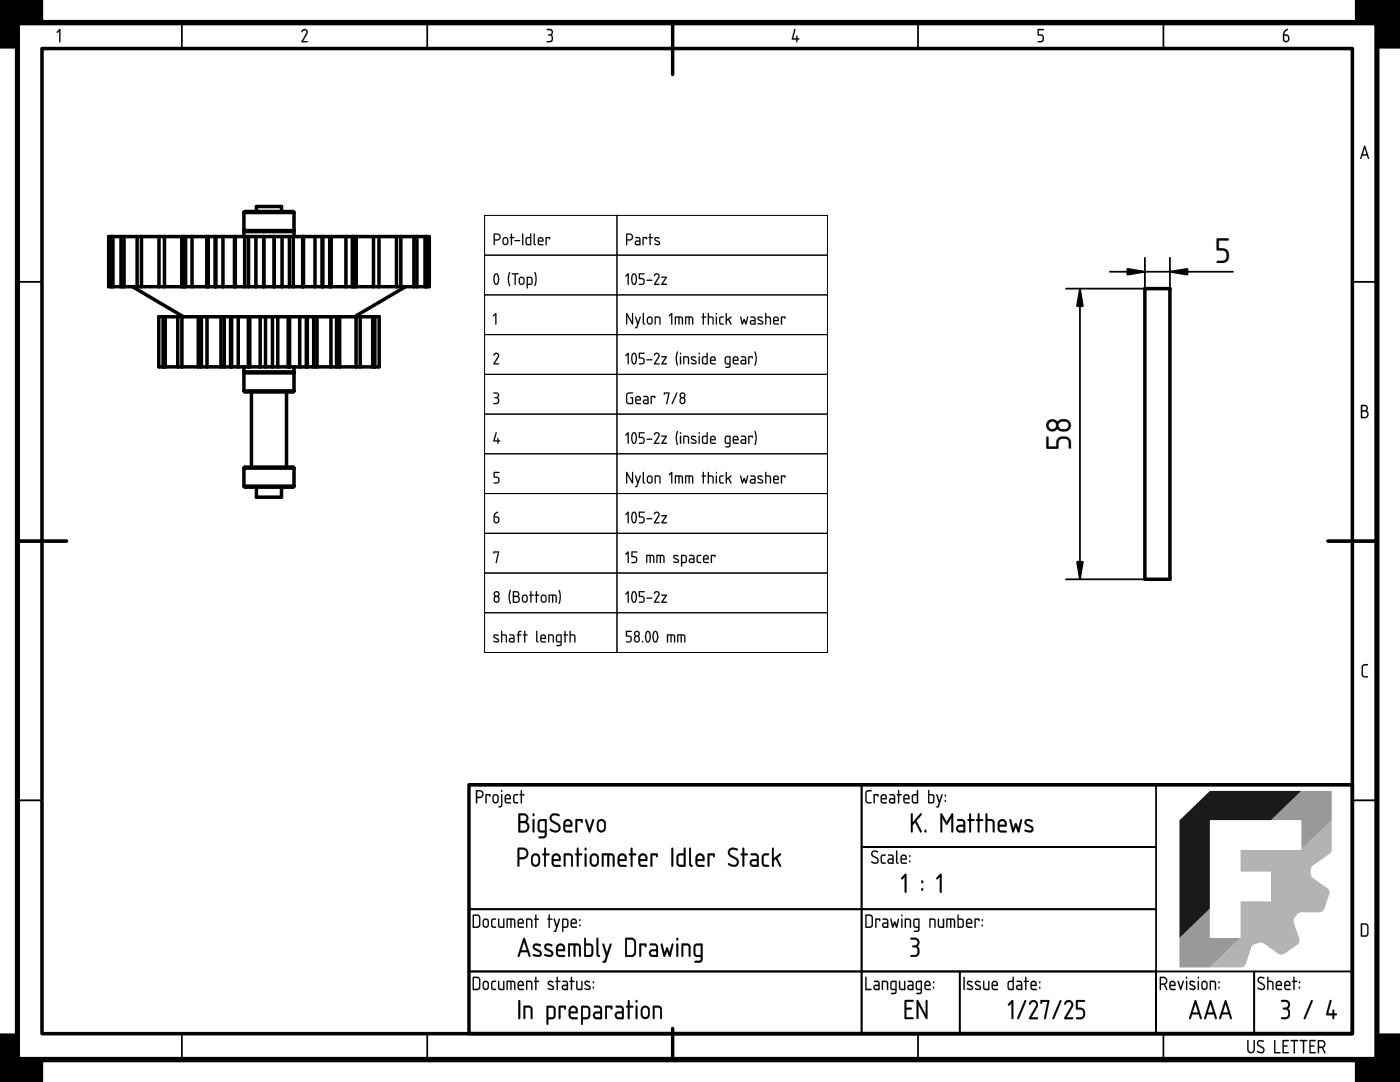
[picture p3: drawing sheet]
<svg xmlns="http://www.w3.org/2000/svg" width="279mm" height="216mm" viewBox="0 0 279 216" stroke-linecap="round" stroke-linejoin="round" font-family="sans-serif">
<defs><g id="words">
<g font-size="6.7">
<text x="242.4" y="52.5">5</text>
<text x="213.8" y="90" transform="rotate(-90 213.8 90)">58</text>
</g>
</g></defs>
<path d="M8.4 9.7h261.5v196.6h-261.5zM134.2 4.5v10.4M3.5 108h9.8M265 108h9.8M93.6 156.6h176.3v49.7h-176.3zM134.2 205.2v6.2" fill="none" stroke="#000" stroke-width=".7"/>
<path d="M3.5 4.5h271.3v206.9h-271.3z" fill="none" stroke="#000" stroke-width="1.1"/>
<g fill="none" stroke="#000" stroke-width=".35">
<path d="M36.3 4.5v5.2M85.3 4.5v5.2M183.2 4.5v5.2M232.2 4.5v5.2M3.5 56.2h4.9M269.9 56.2h4.9M3.5 159.7h4.9M93.6 156.6h78.3v24.8h-78.3zM171.9 156.6h58.8v12.4h-58.8zM269.9 159.7h4.9M171.9 169h58.8v12.4h-58.8zM93.6 181.4h78.3v12.4h-78.3z"/>
<path d="M93.6 193.8h78.3v12.5h-78.3zM171.9 181.4h58.8v12.4h-58.8zM171.9 193.8h19.6v12.5h-19.6zM191.5 193.8h39.2v12.5h-39.2zM230.7 193.8h19.6v12.5h-19.6zM250.3 193.8h19.6v12.5h-19.6zM36.3 206.3v5.1M85.3 206.3v5.1M183.2 206.3v5.1M232.2 206.3v5.1"/>
</g>
<g fill="#000">
<path d="M-.1 -.1h8.7v4.6h-4.7v5.2h-4zM270.4 -.1h9v9.8h-4.3v-5.2h-4.7zM11.8 5.8l.3 .1v2.4l-.2 .1-.1-.1v-2.1l-.3 .3-.2-.1zM60.3 6a.64 .64 0 0 1 .9-.1 .64 .64 0 0 1 .1 .9l-.8 1.4h.8l.1 .2h-1.2l.9-1.7a.44 .44 0 0 0-.2-.7 .44 .44 0 0 0-.6 .4l-.2-.1zM109.1 5.8a.76 .76 0 0 1 1.1 .1 .76 .76 0 0 1-.1 1.1 .83 .83 0 0 1 .2 1.1 .83 .83 0 0 1-1.2 .2l.1-.1a.62 .62 0 0 0 .9-.2 .62 .62 0 0 0-.2-.9h-.5v-.2a.46 .46 0 0 0 .7-.2 .46 .46 0 0 0-.3-.7h-.7zM158.6 5.8l.2 .1-.5 1.7h.6l.1-.5 .1 .5 .4 .2-.4 .1-.1 .5-.1-.5h-.8l-.1-.1zM207.1 5.8h1.1l.1 .1-.1 .1h-.9v.8a.82 .82 0 0 1 1 .6 .82 .82 0 0 1-.6 1l-.6-.1 .6-.1a.56 .56 0 0 0 .4-.6 .56 .56 0 0 0-.5-.5h-.5zM272 132.7a.96 .96 0 0 1 1-.1l-.1 .2h-.7l-.2 .4v1.5l.2 .2 .8 .1-.1 .2-.7-.1-.4-.3v-1.7zM181.7 187.2a1.32 1.32 0 0 1 1.8 .6 1.01 1.01 0 0 1-.4 1 1.23 1.23 0 0 1 .3 1.6 1.23 1.23 0 0 1-1.5 .5h-.2v-.3a1.31 1.31 0 0 0 1.4-.5 .84 .84 0 0 0-.1-.9 .84 .84 0 0 0-.9-.2v-.3a.69 .69 0 0 0 .9-.2 .69 .69 0 0 0-.1-.9l-1.2-.2zM-.1 206.2h4v5.2h4.7v4.5h-8.7zM275.1 206.2h4.3v9.7h-9v-4.5h4.7z"/>
<path d="M11.8 5.8h.1l.2 .1v2.4l-.2 .2-.1-.2v-2.1l-.3 .4-.2-.2zM11.8 5.8l-.5 .6 .2 .1 .3-.3v2.1l.1 .1 .1-2.5z"/>
<path d="M60.3 6l.3-.2h.4l.3 .2 .1 .4-.9 1.8h.8l.1 .2-1.1 .1-.2-.2 1-1.6v-.5a.5 .5 0 0 0-.8 .2l-.2-.1zM60.4 5.9l-.2 .4h.2a.41 .41 0 0 1 .6-.2 .41 .41 0 0 1 .1 .6l-.9 1.7h1.2l-.1-.2h-.8l.8-1.4a.66 .66 0 0 0 0-.7 .66 .66 0 0 0-.7-.3z"/>
<path d="M109.1 5.8h.8l.3 .2 .2 .4-.3 .6a.85 .85 0 0 1 .2 1.2 .85 .85 0 0 1-1.2 .1l.9-.2a.61 .61 0 0 0 .1-.8 .61 .61 0 0 0-.7-.2v-.2a.49 .49 0 0 0 .6-.2 .49 .49 0 0 0 0-.5l-.9-.2zM109.2 5.8v.2l.8 .2 .1 .2-.1 .3-.6 .3 .6 .2a.64 .64 0 0 1 0 .8 .64 .64 0 0 1-.8 .2l-.1 .1a.82 .82 0 0 0 1.2-.2 .82 .82 0 0 0-.2-1.1 .72 .72 0 0 0 .1-1 .72 .72 0 0 0-.9-.2z"/>
<path d="M158.6 5.8l.2 .1-.5 1.7h.6v-.3l.1-.2 .1 .5h.3l.1 .2-.4 .1 .1 .4-.2 .2-.1-.6h-.8l-.1-.1zM158.6 5.8l-.6 2 .9 .1 .1 .5 .1-.5 .4-.1-.4-.1v-.5h-.2v.5h-.6l.4-1.8z"/>
<path d="M207.1 5.8h1.1l.2 .1-.2 .1h-.9v.8l.8 .1 .2 .5v.6l-.3 .4-.8 .1-.1-.2 .1-.1h.5a.54 .54 0 0 0 .4-.6 .54 .54 0 0 0-.5-.5h-.5zM207.1 5.8v1.3l.9 .1 .1 .6-.2 .4-.8 .1 .6 .1a.81 .81 0 0 0 .6-1 .81 .81 0 0 0-1-.5v-.9l1-.1-.1-.1z"/>
<path d="M256.5 6l.4-.2 .1 .2a.81 .81 0 0 0-.6 .8 .79 .79 0 0 1 .9 .8 .79 .79 0 0 1-.8 .8l-.4-.3-.1-.3a1.87 1.87 0 0 1 .5-1.8zM256.3 7.1v.7a.39 .39 0 0 0 .4 .4 .39 .39 0 0 0 .4-.4l-.2-.6z"/>
<path d="M256.5 6l.4-.2 .2 .1-.5 .4-.3 .5 .6 .1 .3 .2a1.08 1.08 0 0 1-.1 1.2 .59 .59 0 0 1-.9 0l-.2-.5a1.89 1.89 0 0 1 .5-1.8zM256.3 6.1v.1a2.03 2.03 0 0 0-.2 1.8 .68 .68 0 0 0 .9 .3 .68 .68 0 0 0 .3-1 .78 .78 0 0 0-1-.4l.1-.5 .6-.4v-.2h-.2zM256.3 7.1l.1 1h.5a.62 .62 0 0 0-.2-1zM256.3 7.1l.7 .1a.53 .53 0 0 1 .1 .7 .53 .53 0 0 1-.7 .2l-.1-.3z"/>
<path d="M272.3 29.1h.2l.7 2.4-.1 .2-.3-.7h-.9l-.2 .7-.3-.1zM272.3 29.1l-.8 2.5h.2l.2-.6h.9l.3 .7 .1-.2-.7-2.3zM272.3 29.6l-.3 1.2h.7zM272.3 29.5l.5 1.3h-.9z"/>
<path d="M272.3 29.1h.2l.7 2.4-.1 .2-.3-.7h-.9l-.2 .7-.2-.1zM272.3 29.6l-.3 1.2h.7z"/>
<path d="M271.6 80.8h.7a.68 .68 0 0 1 .6 .4 .68 .68 0 0 1-.1 .8 .81 .81 0 0 1 .3 .8 .81 .81 0 0 1-.7 .7l-.8-.1zM271.9 82.1v1.1h.5a.54 .54 0 0 0 .5-.5 .54 .54 0 0 0-.5-.6zM271.9 81v.9h.5a.4 .4 0 0 0 .4-.5 .4 .4 0 0 0-.4-.4z"/>
<path d="M271.6 80.8h.9l.3 .1 .2 .5-.2 .6a.83 .83 0 0 1 .3 .8 .83 .83 0 0 1-.7 .7l-.8-.1zM271.6 80.8v2.6h.8a.79 .79 0 0 0 .7-.6 .79 .79 0 0 0-.4-.8 .66 .66 0 0 0 .2-.8 .66 .66 0 0 0-.6-.4zM271.9 82.1v1.1l.8-.2 .2-.3-.1-.4zM271.8 82.1h.6a.56 .56 0 0 1 .5 .6 .56 .56 0 0 1-.5 .5h-.6zM271.9 81v.9l.5-.1a.39 .39 0 0 0 .3-.4 .39 .39 0 0 0-.3-.3zM271.8 81h.6a.42 .42 0 0 1 .4 .4 .42 .42 0 0 1-.4 .5h-.6z"/>
<path d="M271.9 132.7a.95 .95 0 0 1 1.1-.1l-.1 .2h-.7l-.2 .4v1.5l.2 .2h.8l-.1 .3h-.7l-.4-.4-.1-1.7zM272 132.7l-.2 .4v1.7l.4 .3h.8l-.1-.2h-.7l-.2-.4v-1.5l.2-.2 .8-.1v-.2h-.8z"/>
<path d="M95.2 157.9v1.1h.6a.54 .54 0 0 0 .5-.6 .54 .54 0 0 0-.6-.5zM95 157.7h.1a1.12 1.12 0 0 1 1.2 .2 .82 .82 0 0 1-.5 1.3h-.6v1l-.2 .1zM96.9 158.5l.8-.1 .2 .2-.1 .4-.2-.3h-.5v1.5l-.1 .1-.1-.1zM98.6 158.8l-.1 .1a.99 .99 0 0 0 .2 1.1l.2 .1a.81 .81 0 0 0 .1-1.4zM98.5 158.6a.62 .62 0 0 1 .7-.1 .62 .62 0 0 1 .3 .5v.7a.63 .63 0 0 1-.6 .6 .63 .63 0 0 1-.6-.6 1.02 1.02 0 0 1 .2-1.1zM100 158.5l.2 .1v2l-.1 .4-.5 .1-.1-.2 .3-.1 .2-.2zM100 157.8a.17 .17 0 0 1 .3 0 .17 .17 0 0 1-.3 0zM101 158.9v.4h.7a.41 .41 0 0 0-.1-.5 .41 .41 0 0 0-.4-.1zM100.9 158.6a.65 .65 0 0 1 .9 0 .65 .65 0 0 1 .1 .9h-.9l.1 .5 .7 .1 .2 .1-.2 .1h-.6a1.13 1.13 0 0 1-.3-1.7zM102.5 158.6l.8-.2 .1 .3a.52 .52 0 0 0-.6 0 .52 .52 0 0 0-.1 .6v.6l.7 .3a.64 .64 0 0 1-.8 0 .64 .64 0 0 1-.2-.8zM104 157.7l.2 .1v.7l.5 .1-.5 .1v1.5l-.2 .1-.1-.1v-1.5l-.2-.1 .2-.1z"/>
<path d="M95.2 157.9v1.1h.6a.53 .53 0 0 0 .4-.6 .53 .53 0 0 0-.5-.5zM95.2 157.9h.5a.56 .56 0 0 1 .6 .5 .56 .56 0 0 1-.5 .6h-.6zM95 157.7l.1-.1a1.14 1.14 0 0 1 1.2 .3 .83 .83 0 0 1-.5 1.4l-.6-.1v1l-.2 .1zM95 157.7v2.5l.1 .1 .1-1.1a1.02 1.02 0 0 0 1.2-.3 .8 .8 0 0 0-.6-1.2zM96.9 158.5l.8-.1 .2 .2-.1 .4-.2-.3h-.5v1.5l-.1 .1-.1-.1zM96.9 158.5l.1 1.8 .1-.1v-1.5h.6l.1 .3 .1-.4zM98.6 158.8v.1a.97 .97 0 0 0 .1 1.1h.4l.2-.8-.3-.5zM98.6 158.8l.3-.1 .3 .1 .1 .8a.41 .41 0 0 1-.4 .5 .41 .41 0 0 1-.4-.4zM98.5 158.6a.62 .62 0 0 1 .7-.1 .62 .62 0 0 1 .3 .5v.8l-.2 .3a.58 .58 0 0 1-.8 0l-.2-.4a1.04 1.04 0 0 1 .2-1.1zM98.5 158.6a1.33 1.33 0 0 0-.1 1.4 .6 .6 0 0 0 .7 .3 .6 .6 0 0 0 .4-.6v-.8l-.2-.3-.4-.1zM100 158.5l.3 .1v2l-.2 .4-.5 .1a.24 .24 0 0 1 0-.3 .24 .24 0 0 1 .3 0zM100 158.5v2.1l-.2 .3h-.3l.1 .2 .5-.1 .1-.4v-2zM100 157.8a.18 .18 0 0 1 .3 0 .18 .18 0 0 1-.3 0zM100 157.7v.3h.2v-.3zM101 158.9v.4h.7l-.2-.5zM101 158.8a.38 .38 0 0 1 .4-.1 .38 .38 0 0 1 .3 .3v.3h-.8zM100.9 158.6a.66 .66 0 0 1 .9 0 .66 .66 0 0 1 .1 .9h-.9l.1 .5h.7l.2 .2-.2 .1h-.6a1.11 1.11 0 0 1-.3-1.7zM100.9 158.6a1.81 1.81 0 0 0 0 1.5l.3 .2 .8-.1-.9-.2-.2-.3v-.2h1l-.1-.8-.5-.2zM102.5 158.6l.3-.2 .6 .1v.2h-.5a.82 .82 0 0 0 0 1.3l.5 .1v.2h-.7l-.3-.3v-1zM102.6 158.6a1.46 1.46 0 0 0 .1 1.7l.7-.1-.6-.2a.94 .94 0 0 1 .1-1.3h.5v-.2zM103.9 157.7l.3 .1v.7l.4-.1 .1 .2-.5 .1v1.5l-.2 .1-.1-.1v-1.5l-.2-.1 .2-.1zM104 157.7l-.1 .8-.2 .1 .2 .1 .1 1.6 .2-1.6 .5-.1-.5-.1v-.7z"/>
<path d="M172.9 157.8a.96 .96 0 0 1 1 0l-.1 .1h-.6l-.3 .4 .1 1.5 .2 .2 .7 .1-.1 .2h-.7l-.3-.3-.1-1.7zM174.4 158.5l.8-.1 .1 .2-.1 .4-.1-.3h-.5v1.5l-.1 .1-.2-.1zM176.1 158.9l-.1 .4h.8a.41 .41 0 0 0-.2-.5 .41 .41 0 0 0-.4-.1zM176 158.6a.65 .65 0 0 1 .8 0 .65 .65 0 0 1 .1 .9h-.9l.1 .5 .7 .1 .2 .1-.1 .1h-.7a1.13 1.13 0 0 1-.2-1.7zM177.7 159.6l-.1 .3 .2 .1 .6 .1v-.6zM177.5 158.5h.9l.2 .5v1.3h-.7a.54 .54 0 0 1-.5-.5 .54 .54 0 0 1 .5-.6h.5v-.3l-.9-.2zM179.2 157.7l.3 .1v.7l.5 .1-.5 .1v1.5l-.2 .1-.1-.1v-1.5l-.2-.1 .2-.1zM180.6 158.9l-.1 .4h.8a.41 .41 0 0 0-.1-.5 .41 .41 0 0 0-.5-.1zM180.5 158.6a.65 .65 0 0 1 .9 0 .65 .65 0 0 1 0 .9h-.9l.1 .5 .8 .1 .1 .1-.1 .1h-.6a1.13 1.13 0 0 1-.3-1.7zM182.3 158.7l-.1 .3v.9l.8 .2v-1.4zM183 157.7l.2 .1v2.4l-.1 .1h-.6a.52 .52 0 0 1-.5-.5v-1l.3-.3 .7-.1zM185.5 158.7v1.4l.6-.1 .1-.2v-.9l-.1-.2zM185.2 157.7l.3 .1v.6l.6 .1 .3 .3 .1 1-.3 .5h-.8l-.2-.1zM186.9 158.5l.2 .1 .4 1.2 .4-1.2 .1-.1 .1 .1-.9 2.5-.3-.1 .2-.1 .2-.7zM188.6 159.7h.2l-.1 .3zM188.6 158.6h.2l-.1 .4z"/>
<path d="M172.9 157.8a.95 .95 0 0 1 1.1 0l-.2 .1-.6 .1-.2 .3v1.5l.2 .2 .7 .1-.1 .2h-.7l-.4-.3v-1.7zM172.9 157.8l-.2 .5v1.6l.4 .4h.8l-.1-.2-.7-.1-.2-.3v-1.6l.3-.2h.7v-.2h-.7zM174.4 158.5l.8-.1 .2 .2-.2 .4-.1-.3h-.5v1.5l-.1 .1-.2-.1zM174.4 158.5l.1 1.8 .1-.1v-1.5h.5l.1 .3 .1-.4zM176.1 158.9l-.1 .4h.8l-.3-.5zM176.1 158.8a.38 .38 0 0 1 .4-.1 .38 .38 0 0 1 .2 .3l.1 .3h-.8zM175.9 158.6a.66 .66 0 0 1 .9 0 .66 .66 0 0 1 .1 .9h-.9l.1 .5h.7l.2 .2-.1 .1h-.7a1.11 1.11 0 0 1-.3-1.7zM176 158.6a1.81 1.81 0 0 0-.1 1.5l.3 .2 .8-.1-.9-.2-.1-.3v-.2h1l-.2-.8-.4-.2zM177.7 159.6v.3l.1 .1 .6 .1v-.6zM177.7 159.6l.7-.1v.6l-.7-.1zM177.5 158.5h.9l.3 .5-.1 1.3h-.7a.56 .56 0 0 1-.5-.5 .56 .56 0 0 1 .5-.6h.5v-.3l-.9-.2zM177.6 158.5v.2h.6l.2 .1v.5h-.5a.52 .52 0 0 0-.5 .5 .52 .52 0 0 0 .5 .5h.7v-1.3l-.3-.5zM179.2 157.7l.3 .1v.7l.3-.1 .2 .2-.5 .1v1.5l-.2 .1-.1-.1v-1.5l-.3-.1 .3-.1zM179.3 157.7l-.1 .8-.2 .1 .2 .1 .1 1.6 .1-1.6 .6-.1-.6-.1v-.7zM180.6 158.9l-.1 .4h.8l-.2-.5zM180.6 158.8a.38 .38 0 0 1 .4-.1 .38 .38 0 0 1 .3 .3v.3h-.8zM180.5 158.6a.65 .65 0 0 1 .9 0 .65 .65 0 0 1 0 .9h-.9l.1 .5h.8l.2 .2-.2 .1h-.6a1.11 1.11 0 0 1-.3-1.7zM180.5 158.6a1.81 1.81 0 0 0-.1 1.5l.4 .2 .7-.1-.9-.2-.1-.3v-.2h1l-.1-.8-.5-.2zM182.3 158.8v1.1l.7 .2v-1.4zM182.3 158.7h.7v1.4a.63 .63 0 0 1-.8-.4zM183 157.7l.2 .1v2.4l-.1 .1h-.8l-.3-.4v-1.1l.3-.4h.7zM183 157.7v.8h-.7l-.3 .3a1.63 1.63 0 0 0 .1 1.4l.4 .1h.7v-2.5zM185.5 158.7v1.4l.6-.1 .1-1.1-.1-.2zM185.4 158.7h.7a1.51 1.51 0 0 1 0 1.3l-.7 .1zM185.2 157.7l.3 .1v.6l.7 .1 .3 .3a1.73 1.73 0 0 1-.2 1.4l-.3 .1h-.8zM185.3 157.7l-.1 2.5 1 .1 .3-.5-.1-1-.2-.3h-.8v-.7zM186.9 158.5l.2 .1 .4 1.2 .4-1.2 .1-.2 .1 .2-.7 2.4-.2 .1-.4-.1 .3-.1 .2-.7zM186.9 158.5l.5 1.7-.2 .7-.3 .1 .3 .1 .9-2.5h-.2l-.4 1.3-.4-1.3zM188.6 159.7h.2l-.1 .3zM188.6 159.7l.1 .3v-.3zM188.6 158.6h.2v.3h-.2zM188.6 158.6l.1 .3v-.3z"/>
<path d="M103.6 169.5v1.6h.8a.78 .78 0 0 0 .7-.9 .78 .78 0 0 0-.8-.7zM103.3 169.2h.2a1.6 1.6 0 0 1 1.7 .3 1.15 1.15 0 0 1-.8 1.9h-.8v1.3v.2h-.3zM106.5 170.8l-.1 .3-.1 .9a.56 .56 0 0 0 .6 .6 .56 .56 0 0 0 .5-.7v-.8l-.1-.3a.52 .52 0 0 0-.8 0zM106.3 170.5a.89 .89 0 0 1 1-.1 .89 .89 0 0 1 .5 .7 1.62 1.62 0 0 1-.3 1.6 .9 .9 0 0 1-1 .2 .9 .9 0 0 1-.5-.9 1.46 1.46 0 0 1 .3-1.5zM108.6 169.2h.3v.2v.9h.6l.2 .2-.2 .2h-.6v2.1l-.1 .2-.2-.2v-2.1l-.4-.2 .1-.2h.3zM110.6 170.9l-.1 .5h1.1a.57 .57 0 0 0-.3-.7 .57 .57 0 0 0-.7 .2zM110.4 170.5a.92 .92 0 0 1 1.2 .1 .92 .92 0 0 1 .1 1.2h-1.2l.1 .7 1.1 .1 .2 .2-.2 .2h-.9a.92 .92 0 0 1-.7-1.3 1.22 1.22 0 0 1 .3-1.2zM112.6 170.3a1.37 1.37 0 0 1 1.7 .5v1.9l-.1 .2-.2-.2-.1-1.8-.3-.2h-.7v2l-.2 .2-.2-.2zM115.2 169.2h.2l.1 .2v.9h.5l.2 .2-.2 .2h-.5v2.1l-.2 .2-.2-.2v-2.1l-.3-.2v-.2h.3zM116.7 170.3h.3v.2v2.2l-.1 .3-.2-.3zM116.7 169.4a.25 .25 0 0 1 .5 0 .25 .25 0 0 1-.5 0zM118.2 170.8l-.1 .3v.9a.56 .56 0 0 0 .6 .6 .56 .56 0 0 0 .5-.7l-.1-.8-.1-.3a.52 .52 0 0 0-.8 0zM118 170.5a.89 .89 0 0 1 1-.1 .89 .89 0 0 1 .5 .7 1.62 1.62 0 0 1-.3 1.6 .9 .9 0 0 1-1 .2 .9 .9 0 0 1-.5-.9 1.46 1.46 0 0 1 .3-1.5zM120.2 170.3h1.7a.86 .86 0 0 1 .7 1.1v1.3l-.1 .3-.2-.3v-1.8l-.2-.2-.5-.1v2.1l-.1 .2h-.3v-2.3h-.7v2.2l-.1 .1h-.2zM123.7 170.9l-.1 .5h1.1a.57 .57 0 0 0-.2-.7 .57 .57 0 0 0-.8 .2zM123.6 170.5a.92 .92 0 0 1 1.2 .1 .92 .92 0 0 1 .1 1.2h-1.3l.2 .7 1.1 .1 .2 .2-.2 .2h-.9a.92 .92 0 0 1-.7-1.3 1.22 1.22 0 0 1 .3-1.2zM125.9 169.2h.3v.2v.9h.6l.2 .2-.2 .2h-.6v2.1l-.1 .2-.2-.2v-2.1l-.4-.2 .1-.2h.3zM127.9 170.9l-.1 .5h1a.57 .57 0 0 0-.2-.7 .57 .57 0 0 0-.7 .2zM127.7 170.5a.92 .92 0 0 1 1.2 .1 .92 .92 0 0 1 .1 1.2h-1.3l.2 .7 1.1 .1 .2 .2-.2 .2h-.9a.92 .92 0 0 1-.7-1.3 1.22 1.22 0 0 1 .3-1.2zM129.9 170.3h1.2l.2 .2-.1 .5h-.1h-.1l-.1-.3h-.7v2.1l-.2 .2-.2-.2zM134 169.2h.3l.1 .2v3.3l-.2 .3-.2-.3zM135.5 170.7l-.1 .5a1.01 1.01 0 0 0 .4 1.4h.7v-1.9zM136.5 169.2h.3v.1v3.6h-1.2l-.5-.3-.1-1.6 .2-.4a1.23 1.23 0 0 1 1.3-.3zM137.6 169.2h.2l.1 .2v2.9l.3 .5a.44 .44 0 0 1-.5 0 .44 .44 0 0 1-.2-.5zM139.3 170.9l-.1 .5h1.1a.57 .57 0 0 0-.3-.7 .57 .57 0 0 0-.7 .2zM139.1 170.5a.92 .92 0 0 1 1.2 .1 .92 .92 0 0 1 .1 1.2h-1.2l.1 .7 1.1 .1 .2 .2-.2 .2h-.9a.92 .92 0 0 1-.7-1.3 1.22 1.22 0 0 1 .3-1.2zM141.3 170.3h1.2l.2 .2-.1 .5h-.1h-.1l-.1-.3h-.7v2.1l-.2 .2-.2-.2zM145.5 169.4a1.33 1.33 0 0 1 1.7 .1l-.1 .2a.89 .89 0 0 0-1.5 .4l.4 .5a1.89 1.89 0 0 1 1.4 1.1 1.06 1.06 0 0 1-.5 1.2 1.06 1.06 0 0 1-1.2-.1l-.4-.3 .2-.3a1.12 1.12 0 0 0 1.6 0 .61 .61 0 0 0-.4-.7l-1.3-.9-.1-.5zM148.2 169.2h.3v.2v.9h.6l.2 .2-.2 .2h-.6v2.1l-.1 .2-.2-.2v-2.1l-.4-.2 .1-.2h.3zM150.1 171.9l-.1 .5 .2 .2h.9v-.8zM149.8 170.3h1.1l.5 .6v1.9l-.2 .2h-.9a.77 .77 0 0 1-.7-.8 .77 .77 0 0 1 .7-.8h.8l-.1-.5-.2-.2-1-.1zM152.2 170.5a1.04 1.04 0 0 1 1.3 0l-.1 .1a.83 .83 0 0 0-1 .5v1.3l.2 .1 .8 .1 .1 .2a.87 .87 0 0 1-1 .1 .87 .87 0 0 1-.5-1l.1-1.1zM154.1 169.2h.3v.2v1.9l1.2-.9 .2-.1v.3l-.7 .6 .8 1.5-.1 .2h-.2l-.8-1.5-.4 .3v1.2h-.3z"/>
<path d="M103.6 169.5v1.6l.8-.1a.75 .75 0 0 0 .7-.8 .75 .75 0 0 0-.8-.7zM103.6 169.5a1.22 1.22 0 0 1 1.4 .4 .81 .81 0 0 1-.6 1.2h-.8zM103.3 169.2l.2-.1a1.62 1.62 0 0 1 1.7 .4 1.18 1.18 0 0 1-.8 2l-.8-.1 .1 1.3-.1 .2h-.3zM103.3 169.2v3.5l.2 .2 .1-.2v-1.3a1.42 1.42 0 0 0 1.6-.5h.1a1.15 1.15 0 0 0-.9-1.7zM106.5 170.8l-.1 .3v.9a.56 .56 0 0 0 .8 .5l.2-.6-.1-.9-.4-.3zM106.5 170.8a.5 .5 0 0 1 .8 0l.2 .5a1.15 1.15 0 0 1-.3 1.2l-.5 .1-.4-.4v-1.1zM106.3 170.5a.89 .89 0 0 1 1-.2 .89 .89 0 0 1 .5 .8 1.65 1.65 0 0 1-.3 1.6 .83 .83 0 0 1-1.2 0 1.96 1.96 0 0 1 0-2.2zM106.3 170.5a1.9 1.9 0 0 0-.2 2 .86 .86 0 0 0 1 .4 .86 .86 0 0 0 .7-.9l-.1-1.1-.2-.4-.6-.2zM108.6 169.2h.3l.1 .2-.1 .9h.6l.2 .2-.2 .2h-.6l.1 2.1-.2 .2-.2-.2v-2.1l-.3-.1-.1-.1 .1-.2h.3zM108.7 169.2l-.1 1.1-.3 .2 .3 .1v2.2l.2 .1 .1-.1v-2.2h.6l.1-.1-.1-.2h-.6v-.9v-.2zM110.6 170.9l-.1 .5h1.1l-.3-.6-.3-.1zM110.6 170.9a.59 .59 0 0 1 .7-.2 .59 .59 0 0 1 .3 .8h-1.2zM110.4 170.5a.93 .93 0 0 1 1.3 0 .93 .93 0 0 1 0 1.3h-1.2l.1 .7 1.1 .1 .2 .2-.2 .2h-.9a.95 .95 0 0 1-.7-1.3 1.25 1.25 0 0 1 .3-1.2zM110.4 170.5a2.41 2.41 0 0 0-.1 2.2l.5 .2h.9l.2-.1-.2-.2h-1.1l-.2-.5v-.3l1.4-.1v-.7l-.1-.4-.7-.3zM112.6 170.3h1l.6 .2a3.8 3.8 0 0 1 .1 2.4h-.3l-.1-.2v-1.9l-1-.1v2l-.1 .2h-.2zM112.6 170.3v2.6h.2v-.2v-2.1h.8l.4 .3v1.8l.2 .2 .1-.2v-1.3a.9 .9 0 0 0-.2-.9 .9 .9 0 0 0-1-.2zM115.2 169.2h.3v.2v.9h.5l.2 .2-.2 .2h-.5v2.1l-.2 .2-.2-.2v-2.1l-.3-.1v-.1v-.2h.3zM115.2 169.2v1.1l-.4 .2 .4 .1v2.2l.1 .1 .2-.1v-2.2h.5l.2-.1-.2-.2h-.5v-.9l-.1-.2zM116.7 170.3h.3l.1 .2v2.2l-.2 .3-.2-.3zM116.8 170.4l-.1 2.3 .2 .2 .1-.2v-2.2v-.1zM116.7 169.4a.26 .26 0 0 1 .5 0 .26 .26 0 0 1-.5 0zM116.8 169.2v.4h.2v-.4zM118.2 170.8l-.1 .3v.9a.56 .56 0 0 0 .8 .5l.2-.6v-.9l-.5-.3zM118.2 170.8a.5 .5 0 0 1 .8 0l.2 .5a1.15 1.15 0 0 1-.3 1.2l-.4 .1-.4-.4v-1.1zM118 170.5a.89 .89 0 0 1 1-.2 .89 .89 0 0 1 .5 .8 1.65 1.65 0 0 1-.3 1.6 .83 .83 0 0 1-1.2 0 1.96 1.96 0 0 1 0-2.2zM118.1 170.5a1.9 1.9 0 0 0-.2 2 .86 .86 0 0 0 .9 .4 .86 .86 0 0 0 .7-.9l-.1-1.1-.2-.4-.6-.2zM120.2 170.3h1.7l.5 .2 .3 .5-.1 1.9h-.3v-.2l-.1-1.9-.6-.2v2.1l-.2 .3-.2-.3v-2.1h-.7v2.2l-.1 .1h-.2zM120.2 170.3v2.6l.2-.1v-2.2h.8l.1 2.3h.2v-.2v-2.1l.6 .1 .2 .2v1.8l.2 .2 .1-.2v-1.3a.84 .84 0 0 0-.7-1.1zM123.7 170.9l-.1 .5h1.1l-.2-.6-.3-.1zM123.7 170.9a.59 .59 0 0 1 .8-.2 .59 .59 0 0 1 .2 .8h-1.1zM123.6 170.5a.94 .94 0 0 1 1.2 .1 .94 .94 0 0 1 .1 1.2h-1.3l.2 .7 1.1 .1 .2 .2-.2 .2h-.9a.95 .95 0 0 1-.8-1.3 1.25 1.25 0 0 1 .4-1.2zM123.6 170.5a2.41 2.41 0 0 0-.1 2.2l.5 .2h.9l.1-.1-.1-.2h-1.1l-.2-.5v-.3l1.4-.1v-.7l-.2-.4-.6-.3zM125.9 169.2h.3l.1 .2-.1 .9h.6l.2 .2-.2 .2h-.6l.1 2.1-.2 .2-.2-.2v-2.1l-.3-.1-.1-.1 .1-.2h.3zM125.9 169.2v1.1l-.3 .2 .3 .1v2.2l.2 .1 .1-.1v-2.2h.6l.1-.1-.1-.2h-.6v-.9v-.2zM127.9 170.9l-.1 .5h1l-.2-.6-.3-.1zM127.9 170.9a.59 .59 0 0 1 .7-.2 .59 .59 0 0 1 .2 .8h-1.1zM127.7 170.5a.93 .93 0 0 1 1.3 0 .93 .93 0 0 1 0 1.3h-1.3l.2 .7 1.1 .1 .2 .2-.2 .2h-.9a.95 .95 0 0 1-.7-1.3 1.25 1.25 0 0 1 .3-1.2zM127.7 170.5a2.41 2.41 0 0 0-.1 2.2l.5 .2h.9l.2-.1-.2-.2h-1.1l-.2-.5v-.3l1.4-.1v-.7l-.1-.4-.7-.3zM129.9 170.3h1.2l.2 .2-.1 .5-.1 .1-.2-.1v-.3h-.7v2.1l-.2 .2-.2-.2zM129.9 170.4a4.6 4.6 0 0 0 .1 2.5l.1-.1v-2.2h.8l.1 .4h.1l.1-.5-.1-.2zM134 169.2h.3l.1 .2v3.3l-.2 .3-.2-.3zM134.1 169.2l-.1 3.5 .2 .2 .1-.2v-3.3v-.2zM135.6 170.7l-.2 .4v1.3l.2 .1 .9 .1v-1.9zM135.5 170.7l1-.1v1.9a1.06 1.06 0 0 1-1.1-.1l-.1-1.3zM136.5 169.2h.3v.1v3.4l-.1 .3h-1.1l-.5-.4-.1-1.6 .2-.5a1.25 1.25 0 0 1 1.3-.2zM136.5 169.2v1.1a1.21 1.21 0 0 0-1.3 .3l-.2 .4 .1 1.6 .5 .3h1.1l.1-3.6v-.1zM137.6 169.2h.3v.2v2.9l.4 .5a.46 .46 0 0 1-.6 .1 .46 .46 0 0 1-.2-.6zM137.6 169.2v.1a9.2 9.2 0 0 0 .1 3.5l.4 .1 .1-.1-.3-.3v-3.1l-.1-.2zM139.3 170.9l-.1 .5h1.1l-.3-.6-.3-.1zM139.3 170.9a.59 .59 0 0 1 .7-.2 .59 .59 0 0 1 .3 .8h-1.2zM139.1 170.5a.94 .94 0 0 1 1.3 .1 .94 .94 0 0 1 0 1.2h-1.2l.1 .7 1.1 .1 .2 .2-.2 .2h-.9a.95 .95 0 0 1-.7-1.3 1.25 1.25 0 0 1 .3-1.2zM139.1 170.5a2.41 2.41 0 0 0-.1 2.2l.5 .2h.9l.2-.1-.2-.2h-1.1l-.2-.5v-.3l1.4-.1v-.7l-.1-.4-.7-.3zM141.3 170.3h1.2l.2 .2-.1 .5-.1 .1-.1-.1-.1-.3h-.7v2.1l-.2 .2-.2-.2zM141.3 170.4a4.6 4.6 0 0 0 .1 2.5l.2-.1v-2.2h.7l.1 .4h.1l.1-.5-.1-.2zM145.5 169.4a1.33 1.33 0 0 1 1.8 .1l-.2 .2a.87 .87 0 0 0-1.4 .4l.3 .5a1.91 1.91 0 0 1 1.4 1.1v.6l-.2 .4a1.39 1.39 0 0 1-1.9-.3l.2-.2a1.64 1.64 0 0 0 1.3 .3l.2-.3a.58 .58 0 0 0-.3-.7 1.84 1.84 0 0 1-1.4-1.1v-.5zM145.6 169.5a.97 .97 0 0 0 .2 1.5l.9 .5a.62 .62 0 0 1 .3 .8 .62 .62 0 0 1-.8 .3l-.7-.4-.2 .2 .1 .2a1.1 1.1 0 0 0 1.3 .3 1.1 1.1 0 0 0 .7-1.2l-.5-.6-.9-.4a.63 .63 0 0 1-.3-1l.5-.2 .9 .2 .1-.2-.1-.2-.9-.1zM148.2 169.2h.3v.2v.9h.6l.2 .2-.2 .2h-.6v2.1l-.1 .2-.2-.2v-2.1l-.4-.1v-.1v-.2h.4zM148.2 169.2v1.1l-.4 .2 .4 .1v2.2l.2 .1 .1-.1v-2.2h.6l.1-.1-.1-.2h-.6v-.9v-.2zM150.1 171.9l-.1 .4 .2 .2 .9 .1v-.8zM150.1 171.9l1-.1v.8l-1-.1-.2-.3zM149.8 170.3h1.1l.5 .6v1.9l-.2 .2h-.9a.79 .79 0 0 1-.7-.8 .79 .79 0 0 1 .7-.8h.8l-.1-.5-.2-.2-1-.1zM149.9 170.3v.3l1 .1 .2 .2v.6h-.8a.74 .74 0 0 0-.7 .7 .74 .74 0 0 0 .7 .7h.9l.2-.1v-1.9l-.5-.6zM152.2 170.5a1.04 1.04 0 0 1 1.3 0l-.2 .2a.58 .58 0 0 0-.7 0 .58 .58 0 0 0-.2 .6l.1 1.1 .1 .1 .8 .1 .1 .2a1 1 0 0 1-1.3 0 3 3 0 0 1 0-2.3zM152.3 170.5l-.2 .4a2.24 2.24 0 0 0 .3 1.9l.9 .1 .2-.1-.2-.2h-.7a2.14 2.14 0 0 1 0-1.9l.7-.1 .2-.1a1.05 1.05 0 0 0-1.2 0zM154.1 169.2h.3v.2v1.9l1.2-1h.3l-.1 .4-.7 .5 .8 1.5-.1 .2h-.3l-.7-1.5-.4 .3v1.2h-.3zM154.1 169.2v3.7h.3v-.1v-1.1l.4-.3 .8 1.5h.2l-.7-1.7 .7-.6v-.2h-.2l-1.2 .9v-1.9v-.2z"/>
<path d="M103.5 162.4l.9-.1a.97 .97 0 0 1 1 .6 .97 .97 0 0 1-.3 1.1 1.16 1.16 0 0 1 .5 1.2 1.16 1.16 0 0 1-.9 .9h-1.2zM103.8 164.2v1.6h.8a.77 .77 0 0 0 .7-.8 .77 .77 0 0 0-.7-.8zM103.8 162.7v1.1h.7a.58 .58 0 0 0 .6-.6 .58 .58 0 0 0-.6-.5zM106.3 163.5h.3v.1v2.3l-.1 .2-.2-.2zM106.3 162.6a.25 .25 0 0 1 .5 0 .25 .25 0 0 1-.5 0zM107.8 163.9l-.1 .3v1.3l.2 .2h.9v-1.9zM107.5 163.7l.5-.3 1.1 .1v3.1a.77 .77 0 0 1-1 .7l-.6-.1v-.3h1l.3-.4-.1-.4a.94 .94 0 0 1-1.1-.1 .94 .94 0 0 1-.3-.9v-1.1zM110 162.6a1.33 1.33 0 0 1 1.7 .1l-.2 .1a.89 .89 0 0 0-1.4 .5l.3 .5a1.89 1.89 0 0 1 1.4 1.1 1.06 1.06 0 0 1-.5 1.1 1.06 1.06 0 0 1-1.2-.1l-.4-.2 .2-.3a1.12 1.12 0 0 0 1.6 0 .61 .61 0 0 0-.3-.8l-1.4-.8-.1-.5zM112.9 164l-.1 .6h1.1a.57 .57 0 0 0-.3-.7 .57 .57 0 0 0-.7 .1zM112.7 163.7a.92 .92 0 0 1 1.3 0 .92 .92 0 0 1 .1 1.2h-1.3l.1 .8h1.1l.2 .2-.2 .2h-.9a.92 .92 0 0 1-.7-1.2 1.22 1.22 0 0 1 .3-1.2zM114.9 163.5l1.2-.1 .2 .2-.1 .5-.1 .1-.1-.1-.1-.3h-.7v2.1l-.2 .2-.2-.2zM116.8 163.5l.3 .1 .6 1.7 .5-1.7 .2-.1 .2 .1-.8 2.3-.1 .2-.2-.1zM119.7 163.9l-.2 .3v1a.56 .56 0 0 0 .6 .5 .56 .56 0 0 0 .5-.6v-.8l-.2-.3a.52 .52 0 0 0-.7-.1zM119.5 163.6a.89 .89 0 0 1 .9-.1 .89 .89 0 0 1 .5 .8 1.62 1.62 0 0 1-.3 1.6 .9 .9 0 0 1-1 .1 .9 .9 0 0 1-.5-.8 1.46 1.46 0 0 1 .4-1.6z"/>
<path d="M103.5 162.3h1.2l.4 .2a1.01 1.01 0 0 1 0 1.5 1.19 1.19 0 0 1 .5 1.2 1.19 1.19 0 0 1-.9 .9h-1.2l-.1-3.6zM103.5 162.4v3.6l1.2 .1a1.14 1.14 0 0 0 .9-.9 1.14 1.14 0 0 0-.5-1.2 .94 .94 0 0 0 .3-1.1 .94 .94 0 0 0-1-.6zM103.8 164.2v1.6l.8-.1a.78 .78 0 0 0 .5-1.2l-.3-.2zM103.8 164.2h.8a.8 .8 0 0 1 .7 .8 .8 .8 0 0 1-.7 .8h-.8zM103.8 162.7v1.1h.7a.55 .55 0 0 0 .6-.6 .55 .55 0 0 0-.6-.5zM103.8 162.7h.7a.6 .6 0 0 1 .6 .5 .6 .6 0 0 1-.6 .7h-.7zM106.3 163.5h.3l.1 .1v2.3l-.2 .2-.2-.2zM106.4 163.5l-.1 2.4 .2 .2 .1-.2v-2.3v-.1zM106.3 162.6a.26 .26 0 0 1 .5 0 .26 .26 0 0 1-.5 0zM106.4 162.3v.5h.2v-.4zM107.8 163.9l-.1 1.6 .2 .2h.9v-1.9zM107.8 163.9l1-.1v2l-1.1-.1-.1-1.5zM107.5 163.6l.3-.2h1.1l.2 .3-.1 3.2-.4 .4-1.1-.1v-.3l1.2-.2 .1-.6a.98 .98 0 0 1-1.5-.8v-1.3zM107.5 163.7l-.2 .5 .1 1.5 .4 .4h1v.4l-.2 .4h-.9l-.2 .2a1.01 1.01 0 0 0 1.6-.5l-.1-3.1h-1zM109.9 162.6a1.33 1.33 0 0 1 1.8 .1l-.2 .2a.87 .87 0 0 0-1.4 .4l.3 .5a1.91 1.91 0 0 1 1.5 1.1v.5l-.3 .5a1.39 1.39 0 0 1-1.9-.4l.2-.2a1.64 1.64 0 0 0 1.3 .4l.3-.3a.58 .58 0 0 0-.4-.8 1.84 1.84 0 0 1-1.4-1.1v-.5zM110 162.6a.97 .97 0 0 0 .2 1.5l1 .5a.62 .62 0 0 1 .3 .8 .62 .62 0 0 1-.9 .3l-.7-.3-.2 .1 .1 .2a1.1 1.1 0 0 0 1.4 .4 1.1 1.1 0 0 0 .6-1.2l-.5-.6-.9-.5a.63 .63 0 0 1-.3-.9l.5-.3 .9 .2 .2-.1-.2-.2-.9-.2zM112.9 164l-.1 .6h1.1l-.3-.7-.3-.1zM112.9 164a.59 .59 0 0 1 .7-.1 .59 .59 0 0 1 .3 .7h-1.1zM112.7 163.7a.93 .93 0 0 1 1.3 0 .93 .93 0 0 1 .1 1.3l-1.3-.1 .1 .8h1.1l.2 .2-.2 .2h-.9a.95 .95 0 0 1-.7-1.2 1.25 1.25 0 0 1 .3-1.2zM112.7 163.7a2.41 2.41 0 0 0-.1 2.2l.5 .2h.9l.2-.2-.2-.1-1.1-.1-.2-.4v-.4h1.5v-.8l-.2-.4-.7-.2zM114.9 163.5l1.2-.1 .2 .2v.6h-.2h-.1l-.1-.4h-.7v2.1l-.2 .2-.2-.2zM114.9 163.5a4.6 4.6 0 0 0 .1 2.6l.2-.2v-2.1h.8v.3l.1 .1 .2-.6-.2-.1zM116.8 163.5l.2-.1 .1 .2 .6 1.7 .5-1.7 .2-.2 .2 .2-.7 2.4-.2 .1-.2-.1-.7-2.3zM116.8 163.5v.2l.7 2.3 .2 .1 .8-2.5-.1-.1-.2 .1-.5 1.8-.6-1.8zM119.7 163.9l-.2 .3v1a.56 .56 0 0 0 .8 .4l.2-.5v-1l-.5-.3zM119.6 163.9a.5 .5 0 0 1 .8 .1l.2 .5a1.15 1.15 0 0 1-.2 1.1l-.5 .1-.4-.3v-1.2zM119.4 163.6h.1a.89 .89 0 0 1 .9-.1 .89 .89 0 0 1 .5 .8 1.65 1.65 0 0 1-.3 1.6 .83 .83 0 0 1-1.2 0 1.96 1.96 0 0 1 0-2.3zM119.5 163.7a1.9 1.9 0 0 0-.2 1.9 .86 .86 0 0 0 1 .4 .86 .86 0 0 0 .6-.8v-1.1l-.3-.4-.6-.2z"/>
<path d="M174 169.9a.93 .93 0 0 1 1.3 .1l-.2 .1a.57 .57 0 0 0-.6-.1 .57 .57 0 0 0-.4 .5l.9 .6a.71 .71 0 0 1 .2 1.1 .85 .85 0 0 1-1.3-.3l.8 .2 .4-.2-.1-.5-.8-.4a.7 .7 0 0 1-.2-1.1zM174 169.9l-.1 .7 .3 .4 .7 .3a.44 .44 0 0 1 .2 .6 .44 .44 0 0 1-.6 .2l-.5-.2v.2a.74 .74 0 0 0 1 .2 .74 .74 0 0 0 .2-1l-1-.6-.1-.3 .2-.4 .8 .1 .1-.2-.7-.2zM175.9 170.6l.2-.1h.6v.2l-.4 .1a.82 .82 0 0 0 0 1.3h.4v.2h-.7l-.2-.2-.1-1.1zM175.9 170.7a1.46 1.46 0 0 0 .2 1.6l.6-.1-.6-.1a.94 .94 0 0 1 .2-1.4h.4v-.2zM177.4 171.7v.2l.1 .2h.6v-.5zM177.4 171.6l.7-.1v.6l-.7-.1zM177.2 170.5h.9l.3 .5-.1 1.3-.7 .1a.56 .56 0 0 1-.5-.6 .56 .56 0 0 1 .5-.5h.5v-.4l-.9-.2zM177.3 170.5v.2l.7 .1 .1 .1v.4h-.5a.52 .52 0 0 0-.5 .5 .52 .52 0 0 0 .5 .6l.7-.1v-1.3l-.2-.4zM178.8 169.7l.3 .1v2.1l.2 .3-.1 .2-.3-.1-.1-.3zM178.9 169.7l-.1 2.3 .1 .2 .3 .2 .1-.2-.2-.3v-2.1zM180 170.9v.4h.7l-.2-.5zM180 170.9a.38 .38 0 0 1 .4-.1 .38 .38 0 0 1 .3 .3v.2h-.8zM179.9 170.7a.65 .65 0 0 1 .9 0 .65 .65 0 0 1 .1 .9h-.9l.1 .5h.7l.2 .1-.2 .2h-.6a1.11 1.11 0 0 1-.3-1.7zM179.9 170.7a1.81 1.81 0 0 0 0 1.5l.3 .2 .8-.2-.9-.1-.2-.3v-.3h1l-.1-.8-.5-.2zM181.5 171.7h.2l-.1 .4zM181.5 171.8l.1 .3v-.3zM181.5 170.7h.2v.3h-.2zM181.5 170.7l.1 .3 .1-.3z"/>
<path d="M174 169.9a.93 .93 0 0 1 1.2 .1l-.1 .1a.58 .58 0 0 0-.6-.1 .58 .58 0 0 0-.4 .5l.9 .6a.73 .73 0 0 1 0 1.2 .73 .73 0 0 1-1.1-.4h.1a.6 .6 0 0 0 .7 .2 .6 .6 0 0 0 .4-.6l-.9-.5a.68 .68 0 0 1-.2-1.1zM175.9 170.7l.7-.2 .1 .2a.52 .52 0 0 0-.6 .1 .52 .52 0 0 0-.1 .6v.6l.8 .2a.64 .64 0 0 1-.8 .1 .64 .64 0 0 1-.2-.8zM177.4 171.6v.3l.1 .2h.6v-.5zM177.3 170.5h.8l.3 .5-.1 1.3-.7 .1a.54 .54 0 0 1-.5-.6 .54 .54 0 0 1 .5-.5h.5v-.4l-.8-.2zM178.9 169.7l.2 .1v2.1l.2 .3-.1 .2-.3-.2-.1-.2zM180 170.9v.4h.7a.41 .41 0 0 0-.1-.4 .41 .41 0 0 0-.4-.1zM179.9 170.7a.65 .65 0 0 1 .9 0 .65 .65 0 0 1 .1 .9h-.9l.1 .5h.7l.2 .1-.2 .2h-.6a1.13 1.13 0 0 1-.3-1.7zM181.5 171.7h.2l-.1 .4zM181.5 170.7h.2l-.1 .3z"/>
<path d="M180.5 174.4l.2-.1 .2 .3v3.3l-.2 .3-.2-.3 .1-2.9-.5 .5-.3-.2zM180.6 174.4l-.7 .9 .2 .1 .5-.5v3l.1 .2 .2-.2v-3.3l-.1-.2zM183.9 177.2l.3 .1v.4l-.3-.1zM183.9 177.3l.1 .4h.2v-.4zM183.9 175.7l.3 .1v.4l-.3-.1zM183.9 175.8v.3l.2 .1 .1-.1v-.3zM187.6 174.4l.1-.1 .2 .3v3.3l-.1 .3-.3-.3 .1-2.9-.5 .5-.3-.2zM187.6 174.4l-.7 .9 .3 .1 .4-.5v3l.2 .2 .1-.2v-3.3v-.2z"/>
<path d="M180.6 174.4h.1l.2 .2v3.3l-.2 .3-.1-.3v-2.9l-.5 .5-.3-.2zM183.9 177.3h.3v.4h-.2h-.1zM183.9 175.7h.3v.5h-.1h-.2zM187.6 174.4h.1l.2 .2v3.3l-.1 .3-.2-.3v-2.9l-.5 .5-.3-.2z"/>
<path d="M181.8 162.3h.3v.2v1.6l1.5-1.7 .2-.1 .1 .1-1 1.4 1 2a.18 .18 0 0 1 0 .3 .18 .18 0 0 1-.3-.1l-1-1.9-.5 .6v1.3h-.3zM184.6 165.6h.2v.5l-.2-.1zM187.7 162.4h.3l.9 1.6 1-1.6h.3v3.7h-.3v-.2v-2.7l-1 1.4-.9-1.4v2.7v.2h-.3zM191.3 165.1l-.1 .4 .2 .2h.9v-.8zM191 163.5h1.1l.5 .5v2l-.2 .1h-.9a.77 .77 0 0 1-.7-.8 .77 .77 0 0 1 .7-.7h.8l-.1-.6-.2-.2h-1zM193.5 162.3h.2l.1 .2v1h.5l.2 .1-.2 .2h-.5v2.1l-.2 .2-.2-.2v-2.1l-.3-.2v-.1h.3zM195.2 162.3h.2l.1 .2v1h.5l.2 .1-.2 .2h-.5v2.1l-.2 .2-.2-.2v-2.1l-.3-.2v-.1h.3zM196.7 162.3h.3v1.1l1 .1 .4 .3v2.2h-.2l-.1-.1v-1.9l-.4-.2h-.7v2.1v.1h-.3zM199.6 164l-.1 .6h1.1a.57 .57 0 0 0-.3-.7 .57 .57 0 0 0-.7 .1zM199.4 163.7a.92 .92 0 0 1 1.3 0 .92 .92 0 0 1 0 1.2h-1.2l.1 .8h1.1l.2 .2-.2 .2h-.9a.92 .92 0 0 1-.7-1.2 1.22 1.22 0 0 1 .3-1.2zM201.5 163.5l.3 .1 .4 1.7 .5-1.1 .5 1.1 .4-1.7 .3-.1-.5 2.6-.3-.2-.4-1-.3 1.1-.3 .1zM204.6 163.6a1.12 1.12 0 0 1 1.5 .2l-.2 .2-.6-.2a.34 .34 0 0 0-.4 .1 .34 .34 0 0 0 0 .4l1 .5a.72 .72 0 0 1 .2 1 .72 .72 0 0 1-1 .3l-.6-.3 .1-.3a1.35 1.35 0 0 0 1.3 .1v-.2a1.97 1.97 0 0 0-1.3-.8l-.1-.5z"/>
<path d="M181.8 162.3h.3l.1 .2-.1 1.6 1.5-1.7a.2 .2 0 0 1 .3-.1 .2 .2 0 0 1 0 .3l-1 1.2 1.1 2.2-.2 .1-.2-.1-1-1.9-.5 .6 .1 1.2-.2 .2-.2-.2zM181.9 162.4v3.6h.2v-.1v-1.3l.5-.5 1 1.9 .2 .1 .1-.3-1.1-2 1.1-1.2v-.2h-.3l-1.5 1.8v-1.7zM184.5 165.6h.3v.5h-.2zM184.6 165.7v.3h.2v-.3zM187.7 162.3l.3 .1 .9 1.6 1-1.6 .3-.1v3.8h-.3l-.1-.2v-2.7l-.9 1.4-.9-1.4 .1 2.7-.1 .2h-.3zM187.7 162.4v3.6h.3v-.1v-2.8l.9 1.5 1-1.5v2.8v.1h.3v-3.6h-.3l-1 1.7-.9-1.7zM191.3 165.1l-.1 .4 .2 .2h.9v-.8zM191.3 165.1l1-.2v.9l-1-.2-.2-.2zM191 163.5l1.1-.1 .5 .6v2l-.2 .1h-.9a.79 .79 0 0 1-.7-.8 .79 .79 0 0 1 .7-.7h.8l-.1-.6-.2-.1-1-.1zM191.1 163.5v.2l1 .1 .2 .2v.6h-.8a.74 .74 0 0 0-.7 .7 .74 .74 0 0 0 .7 .8h.9l.2-.1v-2l-.5-.5zM193.5 162.3h.3v.2v1l.5-.1 .2 .2-.2 .2h-.5v2.1l-.2 .2-.2-.2v-2.1h-.3v-.2v-.1h.3zM193.5 162.4v1.1l-.4 .1 .4 .2v2.1l.1 .2 .2-.2v-2.1h.5l.2-.2-.2-.1h-.5v-1l-.1-.1zM195.2 162.3h.3v.2v1l.5-.1 .2 .2-.2 .2h-.5v2.1l-.2 .2-.2-.2v-2.1h-.3v-.2v-.1h.3zM195.2 162.4v1.1l-.4 .1 .4 .2v2.1l.1 .2 .2-.2v-2.1h.5l.2-.2-.2-.1h-.5v-1l-.1-.1zM196.7 162.3h.3v1.1a1.29 1.29 0 0 1 1.3 .3l.2 .5v1.9h-.3l-.1-.2v-1.9l-.2-.1-.8-.1v2.1l-.1 .2h-.3zM196.8 162.4v3.6h.2v-.1v-2.1h.7l.4 .2 .1 1.9v.1h.2v-2.2l-.4-.3h-1v-1v-.1zM199.6 164l-.1 .6h1.1l-.3-.7-.3-.1zM199.6 164a.59 .59 0 0 1 .7-.1 .59 .59 0 0 1 .3 .7h-1.2zM199.4 163.7a.93 .93 0 0 1 1.3 0 .93 .93 0 0 1 0 1.3l-1.2-.1 .1 .8h1.1l.2 .2-.2 .2h-.9a.95 .95 0 0 1-.7-1.2 1.25 1.25 0 0 1 .3-1.2zM199.4 163.7a2.41 2.41 0 0 0-.1 2.2l.5 .2h.9l.2-.2-.2-.1-1.1-.1-.2-.4v-.4h1.5v-.8l-.2-.4-.7-.2zM201.5 163.5l.3 .1 .4 1.7 .3-1 .2-.1 .2 .2 .4 .9 .3-1.7 .1-.1h.3l-.6 2.6-.3-.1-.4-1.1-.3 1.1-.3 .1zM201.5 163.5l.6 2.6 .2-.2 .4-1.1 .4 1.1 .3 .2 .5-2.6-.2 .1-.5 1.8-.3-1-.2-.2-.5 1.2-.4-1.8zM204.6 163.6a1.13 1.13 0 0 1 1.5 .2l-.2 .2-.6-.2a.33 .33 0 0 0-.5 .3l.2 .3 .9 .4a.69 .69 0 0 1 .4 .8 .69 .69 0 0 1-.7 .5l-1.1-.2v-.3l.1-.1 1 .2 .3-.1-.1-.3-1-.6a.73 .73 0 0 1-.2-1.1zM204.6 163.6l-.1 .3a.66 .66 0 0 0 .4 .8l.8 .4 .2 .3a.76 .76 0 0 1-1.2 .2h-.2l.1 .3 .8 .2 .6-.1a.69 .69 0 0 0-.1-1.2l-.9-.4a.33 .33 0 0 1-.1-.6l1 .2 .2-.2-.1-.2-.6-.1z"/>
<path d="M94.6 182.7v2.2h.2a.58 .58 0 0 0 .8-.3v-1.6l-.2-.2zM94.4 182.5h1l.4 .4v1.8l-.4 .4h-1zM96.7 183.6l-.1 .2a.99 .99 0 0 0 .1 1l.3 .1a.81 .81 0 0 0 .1-1.3zM96.5 183.4a.62 .62 0 0 1 .7-.1 .62 .62 0 0 1 .4 .6v.6a.63 .63 0 0 1-.7 .6 .63 .63 0 0 1-.6-.6 1.02 1.02 0 0 1 .2-1.1zM98.1 183.4l.8-.1 .1 .2a.52 .52 0 0 0-.6 .1 .52 .52 0 0 0-.1 .6v.5l.7 .3a.64 .64 0 0 1-.8 0 .64 .64 0 0 1-.2-.7zM99.4 183.3l.2 .1 .1 1.3 .2 .2h.5v-1.5l.1-.1 .2 .1-.1 1.7h-.9a1.9 1.9 0 0 1-.3-1.8zM101.1 183.3h1.2a.61 .61 0 0 1 .6 .8l-.2 1-.1-.1v-1.3l-.5-.2v1.5l-.2 .1-.1-1.6h-.5v1.5l-.2 .1zM103.6 183.7l-.1 .4h.8a.41 .41 0 0 0-.1-.4 .41 .41 0 0 0-.4-.1zM103.5 183.4a.65 .65 0 0 1 .9 .1 .65 .65 0 0 1 0 .8h-.9l.2 .6h.7l.2 .1-.2 .2h-.6a1.13 1.13 0 0 1-.3-1.8zM105 183.3a.85 .85 0 0 1 1.2 .6v1.1l-.1 .1-.1-.1v-1.3l-.2-.2h-.6v1.5l-.2 .1zM106.8 182.5l.3 .1v.7l.5 .1-.5 .1v1.5l-.2 .2-.1-.2v-1.5l-.2-.1 .2-.1zM109.5 182.5l.2 .1v.7l.5 .1-.5 .1v1.5l-.1 .2-.1-.2v-1.5l-.3-.1 .3-.1zM110.5 183.3l.2 .1 .4 1.2 .4-1.2 .1-.1 .2 .1-1 2.6-.3-.2 .3-.1 .2-.7zM112.4 183.5v1.4h.7l.1-.3v-.9l-.2-.1zM112.2 183.3a.83 .83 0 0 1 1.2 .6v.3a.73 .73 0 0 1-.4 1h-.6v.7h-.2zM114.2 183.7l-.1 .4h.8a.41 .41 0 0 0-.1-.4 .41 .41 0 0 0-.4-.1zM114.1 183.4a.65 .65 0 0 1 .9 .1 .65 .65 0 0 1 0 .8h-.9l.1 .6h.8l.1 .1-.1 .2h-.6a1.13 1.13 0 0 1-.3-1.8zM115.6 184.5h.2l-.1 .4zM115.6 183.5h.2l-.1 .3z"/>
<path d="M94.6 182.7v2.2l.8-.1 .2-.3v-1.5l-.2-.2zM94.6 182.7l.8 .1 .2 .2v1.5a.8 .8 0 0 1-1 .4zM94.4 182.5h1l.4 .4v1.8l-.4 .4h-1.1zM94.4 182.5v2.6h1.1l.3-.6v-1.7l-.4-.3zM96.7 183.6l-.1 .2a.97 .97 0 0 0 .1 1h.5l.1-.8-.2-.4zM96.7 183.6l.3-.1 .2 .1 .2 .8a.41 .41 0 0 1-.4 .5 .41 .41 0 0 1-.5-.4zM96.5 183.4a.64 .64 0 0 1 .7-.1 .64 .64 0 0 1 .4 .6v.8l-.2 .3a.58 .58 0 0 1-.9 0l-.2-.5a1.04 1.04 0 0 1 .2-1.1zM96.6 183.4a1.33 1.33 0 0 0-.2 1.4 .6 .6 0 0 0 .7 .3 .6 .6 0 0 0 .5-.6l-.1-.8-.1-.2-.5-.2zM98.1 183.4l.3-.1h.6v.2h-.5a.82 .82 0 0 0 0 1.4h.5v.2h-.7l-.3-.3v-1zM98.2 183.4a1.46 1.46 0 0 0 .1 1.7l.7-.1-.6-.1a.94 .94 0 0 1 .1-1.4h.5v-.2zM99.4 183.3l.2 .1 .1 1.3 .1 .2h.6v-1.5l.2-.1v1.8l-.7 .1-.4-.2-.1-.4zM99.4 183.3a1.9 1.9 0 0 0 .3 1.8h.9v-1.7l-.1-.1-.1 .1v1.5h-.5l-.3-.2v-1.3zM101.1 183.3l1.2-.1 .4 .2a2.28 2.28 0 0 1 .1 1.7l-.2-.1-.1-1.4-.4-.1v1.5l-.1 .2-.2-.2v-1.5h-.5v1.5l-.2 .1zM101.1 183.3v1.8l.2-.1v-1.5h.6v1.5l.1 .1 .1-1.6 .4 .1 .1 1.4 .2 .1v-1.3l-.1-.4-.4-.1zM103.6 183.7l-.1 .4h.8l-.2-.5zM103.6 183.7a.38 .38 0 0 1 .4-.2 .38 .38 0 0 1 .3 .3v.3h-.8zM103.5 183.4a.66 .66 0 0 1 .9 .1 .66 .66 0 0 1 0 .9l-.9-.1 .2 .5 .7 .1 .2 .1-.2 .2h-.6a1.11 1.11 0 0 1-.3-1.8zM103.5 183.5a1.81 1.81 0 0 0-.1 1.5l.4 .1 .7-.1-.9-.1-.1-.3v-.3h1l-.1-.8-.5-.2zM105 183.3h.8l.3 .1 .2 .4-.1 1.3h-.2v-.1l-.1-1.4-.7-.1v1.5l-.2 .1zM105 183.3v1.8l.2-.1v-1.5l.7 .1 .1 1.4 .2 .1a1.79 1.79 0 0 0-.3-1.8zM106.8 182.5l.3 .1v.7h.3l.2 .1-.5 .1v1.5l-.2 .2-.1-.2v-1.5l-.3-.1 .3-.1zM106.9 182.5l-.1 .8-.2 .1 .2 .1 .1 1.6 .1-1.6 .5-.1-.5-.1v-.7zM109.5 182.5l.2 .1v.7h.4l.2 .1-.6 .1v1.5l-.1 .2-.1-.2v-1.5l-.3-.1 .3-.1zM109.5 182.5v.8l-.2 .1 .2 .1 .1 1.6 .1-1.6 .5-.1-.5-.1v-.7zM110.5 183.3l.3 .1 .3 1.2 .4-1.2 .1-.1 .2 .1-.8 2.4-.2 .2-.3-.2 .3-.1 .2-.7zM110.5 183.3l.5 1.7-.2 .7-.3 .1 .3 .1 .9-2.5h-.2l-.4 1.3-.4-1.3zM112.4 183.5v1.4h.6l.2-.3-.1-1zM112.4 183.5h.6l.2 .2v.9l-.1 .3h-.7zM112.2 183.3h1l.3 .5-.2 1.2-.3 .2h-.6v.6l-.1 .2-.1-.2zM112.2 183.3v2.6l.2-.1v-.7h.6a1.17 1.17 0 0 0 .3-1.6l-.3-.2zM114.2 183.7l-.1 .4h.8l-.2-.5zM114.2 183.7a.38 .38 0 0 1 .4-.2 .38 .38 0 0 1 .3 .3v.3h-.8zM114.1 183.4a.66 .66 0 0 1 .9 .1 .66 .66 0 0 1 0 .9l-.9-.1 .1 .5 .8 .1 .2 .1-.2 .2h-.6a1.11 1.11 0 0 1-.3-1.8zM114.1 183.5a1.81 1.81 0 0 0-.1 1.5l.4 .1 .7-.1-.9-.1-.1-.3v-.3h1l-.1-.8-.5-.2zM115.6 184.5h.2l-.1 .4zM115.7 184.5v.3l.1-.3zM115.6 183.4h.2v.4l-.2-.1zM115.7 183.5v.3l.1-.3z"/>
<path d="M94.6 195.2v2.1h.2a.58 .58 0 0 0 .8-.2v-1.7l-.2-.2zM94.4 194.9h1l.4 .5v1.7l-.4 .4h-1zM96.7 196l-.1 .2a.99 .99 0 0 0 .1 1l.3 .1a.81 .81 0 0 0 .1-1.3zM96.5 195.8a.62 .62 0 0 1 .7-.1 .62 .62 0 0 1 .4 .6v.6a.63 .63 0 0 1-.7 .7 .63 .63 0 0 1-.6-.7 1.02 1.02 0 0 1 .2-1.1zM98.1 195.9l.8-.2 .1 .2a.52 .52 0 0 0-.6 .1 .52 .52 0 0 0-.1 .6v.6l.7 .2a.64 .64 0 0 1-.8 .1 .64 .64 0 0 1-.2-.8zM99.4 195.7l.2 .2 .1 1.2 .2 .2h.5v-1.5l.1-.1 .2 .1-.1 1.7h-.9a1.9 1.9 0 0 1-.3-1.8zM101.1 195.7h1.2a.61 .61 0 0 1 .6 .8l-.2 1.1-.1-.2v-1.3l-.5-.2v1.5l-.2 .1-.1-1.6h-.5v1.5l-.2 .1zM103.6 196.1l-.1 .4h.8a.41 .41 0 0 0-.1-.4 .41 .41 0 0 0-.4-.1zM103.5 195.9a.65 .65 0 0 1 .9 0 .65 .65 0 0 1 0 .8h-.9l.2 .6h.7l.2 .1-.2 .2h-.6a1.13 1.13 0 0 1-.3-1.7zM105 195.7a.85 .85 0 0 1 1.2 .6v1.1l-.1 .2-.1-.2v-1.3l-.2-.2h-.6v1.5l-.2 .1zM106.8 194.9l.3 .1v.7l.5 .1-.5 .2v1.4l-.2 .2-.1-.2v-1.4l-.2-.2 .2-.1zM109.4 195.8a.59 .59 0 0 1 1 .2l-.6-.1-.2 .3 .7 .5a.53 .53 0 0 1 .1 .7 .53 .53 0 0 1-.7 .1l-.4-.1v-.2h.2a.44 .44 0 0 0 .5 .2 .44 .44 0 0 0 .3-.4l-.9-.5-.1-.4zM111.1 194.9l.2 .1v.7l.5 .1-.5 .2v1.4l-.1 .2-.1-.2v-1.4l-.3-.2 .3-.1zM112.4 196.8v.3l.1 .2h.6v-.5zM112.3 195.7h.8l.3 .5-.1 1.3-.7 .1a.54 .54 0 0 1-.5-.6 .54 .54 0 0 1 .5-.5h.5v-.4l-.8-.2zM114 194.9l.2 .1v.7l.5 .1-.5 .2v1.4l-.2 .2-.1-.2v-1.4l-.2-.2 .2-.1zM115 195.7l.2 .2v1.2l.3 .2h.5v-1.5l.1-.1 .1 .1v1.7h-.9a1.9 1.9 0 0 1-.3-1.8zM116.7 195.8a.59 .59 0 0 1 1 .2l-.6-.1-.2 .3 .7 .5a.53 .53 0 0 1 .2 .7 .53 .53 0 0 1-.8 .1l-.3-.1v-.2h.1a.44 .44 0 0 0 .5 .2 .44 .44 0 0 0 .3-.4l-.9-.5-.1-.4zM118.3 196.9h.2l-.1 .4zM118.3 195.9h.2l-.1 .3z"/>
<path d="M94.6 195.2v2.1h.8l.2-.4v-1.5l-.2-.2zM94.6 195.1l.8 .1 .2 .2v1.5a.8 .8 0 0 1-1 .4zM94.4 194.9h1l.4 .5v1.7l-.4 .5-1.1-.1zM94.4 194.9v2.6h1.1l.3-.6v-1.7l-.4-.3zM96.7 196l-.1 .2a.97 .97 0 0 0 .1 1h.5l.1-.8-.2-.4zM96.7 196l.3-.1 .2 .1 .2 .9a.41 .41 0 0 1-.4 .4 .41 .41 0 0 1-.5-.4zM96.5 195.8a.64 .64 0 0 1 .7-.1 .64 .64 0 0 1 .4 .6v.8l-.2 .3a.58 .58 0 0 1-.9 0l-.2-.5a1.04 1.04 0 0 1 .2-1.1zM96.6 195.8a1.33 1.33 0 0 0-.2 1.4 .6 .6 0 0 0 .7 .3 .6 .6 0 0 0 .5-.6l-.1-.8-.1-.2-.5-.2zM98.1 195.8l.3-.1h.6v.2l-.5 .1a.82 .82 0 0 0 0 1.3h.5v.2h-.7l-.3-.3v-1zM98.2 195.9a1.46 1.46 0 0 0 .1 1.6l.7-.1-.6-.1a.94 .94 0 0 1 .1-1.4h.5v-.2zM99.4 195.7l.2 .2 .1 1.2 .1 .2h.6v-1.5l.2-.1v1.8l-.7 .1-.4-.2-.1-.4zM99.4 195.7a1.9 1.9 0 0 0 .3 1.8h.9v-1.7l-.1-.1-.1 .1v1.5h-.5l-.3-.2v-1.2zM101.1 195.7h1.2l.4 .1a2.28 2.28 0 0 1 .1 1.7l-.2-.1-.1-1.4-.4-.1v1.5l-.1 .2-.2-.2v-1.5h-.5v1.5l-.2 .1zM101.1 195.7v1.8l.2-.1v-1.5h.6v1.5l.1 .1 .1-1.6 .4 .1 .1 1.4 .2 .1v-1.3l-.1-.4-.4-.1zM103.6 196.1l-.1 .4h.8l-.2-.5zM103.6 196.1a.38 .38 0 0 1 .4-.2 .38 .38 0 0 1 .3 .4v.2h-.8zM103.5 195.8a.66 .66 0 0 1 .9 .1 .66 .66 0 0 1 0 .9l-.9-.1 .2 .6h.7l.2 .1-.2 .2h-.6a1.11 1.11 0 0 1-.3-1.8zM103.5 195.9a1.81 1.81 0 0 0-.1 1.5l.4 .1 .7-.1-.9-.1-.1-.3v-.3h1l-.1-.8-.5-.2zM105 195.7h.8l.3 .1 .2 .4-.1 1.3h-.2v-.1l-.1-1.4-.7-.1v1.5l-.2 .1zM105 195.7v1.8l.2-.1v-1.5l.7 .1 .1 1.4 .2 .1a1.79 1.79 0 0 0-.3-1.8zM106.8 194.9l.3 .1v.7h.3l.2 .1-.5 .2v1.4l-.2 .2-.1-.2v-1.4l-.3-.2 .3-.1zM106.9 194.9l-.1 .8-.2 .1 .2 .1 .1 1.6 .1-1.6 .5-.1-.5-.1v-.7zM109.4 195.8a.59 .59 0 0 1 1 .3l-.6-.1-.2 .2 .7 .5a.48 .48 0 0 1 .3 .5 .48 .48 0 0 1-.5 .4l-.8-.2 .1-.2 .7 .1 .2-.2-.9-.6-.1-.4zM109.4 195.8l-.1 .3 .1 .4 .9 .6a.84 .84 0 0 1-1 .1l.1 .2 1 .1a.48 .48 0 0 0-.1-.8l-.6-.3a.32 .32 0 0 1 .1-.5 .32 .32 0 0 1 .4 .1l.2-.1-.2-.1zM111.1 194.9l.2 .1v.7h.4l.2 .1-.6 .2v1.4l-.1 .2-.1-.2v-1.4l-.3-.2 .3-.1zM111.1 194.9v.8l-.2 .1 .2 .1 .1 1.6 .1-1.6 .5-.1-.5-.1v-.7zM112.4 196.8v.3l.1 .2h.6v-.5zM112.4 196.8l.7-.1v.6l-.7-.1zM112.2 195.7h.9l.3 .5-.1 1.3-.7 .1a.56 .56 0 0 1-.5-.6 .56 .56 0 0 1 .5-.5h.5v-.4l-.9-.2zM112.3 195.7v.2l.7 .1 .1 .1v.4h-.5a.52 .52 0 0 0-.5 .5 .52 .52 0 0 0 .5 .5h.7v-1.3l-.2-.5zM113.9 194.9l.3 .1v.7h.4l.1 .1-.5 .2v1.4l-.2 .2-.1-.2v-1.4l-.2-.2 .2-.1zM114 194.9l-.1 .8-.2 .1 .2 .1 .1 1.6 .2-1.6 .5-.1-.5-.1v-.7zM115 195.7l.2 .2 .1 1.2 .1 .2h.6v-1.5l.2-.1v1.8l-.7 .1-.4-.2-.1-.4zM115 195.7a1.9 1.9 0 0 0 .3 1.8h.9v-1.7l-.1-.1-.1 .1v1.5h-.5l-.3-.2v-1.2zM116.7 195.8a.59 .59 0 0 1 1 .3l-.6-.1-.2 .2 .7 .5a.48 .48 0 0 1 .3 .5 .48 .48 0 0 1-.5 .4l-.8-.2 .1-.2 .7 .1 .2-.2-.9-.6-.1-.4zM116.7 195.8l-.1 .3 .2 .4 .9 .6a.84 .84 0 0 1-1 .1v.2l.7 .1h.3l.2-.3-.1-.4-.8-.4a.32 .32 0 0 1 .1-.5 .32 .32 0 0 1 .4 .1l.2-.1-.2-.1zM118.3 196.9h.2l-.1 .4zM118.3 196.9l.1 .4 .1-.4zM118.3 195.9h.2v.3h-.2zM118.4 195.9v.3l.1-.3z"/>
<path d="M104.5 187.1l.3 .2 1.1 3.4-.2 .3-.2-.2-.2-.8h-1.4l-.3 .9h-.2l-.1-.1zM104.5 187.2l-1.2 3.6 .2 .1 .2-.1 .2-.8h1.4l.2 .8 .2 .1 .1-.2-1.1-3.4zM104.6 187.9l-.6 1.7h1.1zM104.6 187.8l.6 1.8h-1.2zM106.5 188.4a1.13 1.13 0 0 1 1.5 .2l-.2 .2-.6-.1a.33 .33 0 0 0-.5 .2l.2 .3 .8 .4a.69 .69 0 0 1 .4 .8 .69 .69 0 0 1-.6 .6l-1.1-.3v-.3h.1l.9 .1 .3-.1v-.3l-1-.5a.73 .73 0 0 1-.2-1.2zM106.5 188.5l-.1 .3a.66 .66 0 0 0 .3 .7l.9 .4 .2 .4a.76 .76 0 0 1-1.2 .1h-.2l.1 .3 .8 .2 .6-.1a.69 .69 0 0 0-.2-1.1l-.9-.5a.33 .33 0 0 1 0-.6l1 .2 .1-.2-.1-.1-.5-.2zM108.8 188.4a1.13 1.13 0 0 1 1.5 .2l-.2 .2-.6-.1a.33 .33 0 0 0-.5 .2l.2 .3 .8 .4a.69 .69 0 0 1 .4 .8 .69 .69 0 0 1-.6 .6l-1.2-.3v-.3h.2l.9 .1 .3-.1v-.3l-1-.5a.73 .73 0 0 1-.2-1.2zM108.8 188.5l-.1 .3a.66 .66 0 0 0 .3 .7l.9 .4 .2 .4a.76 .76 0 0 1-1.2 .1h-.2l.1 .3 .7 .2 .6-.1a.69 .69 0 0 0-.1-1.1l-.9-.5a.33 .33 0 0 1 0-.6l1 .2 .1-.2-.1-.1-.5-.2zM111.4 188.9l-.1 .5h1.1l-.2-.6-.3-.1zM111.4 188.8a.59 .59 0 0 1 .8-.1 .59 .59 0 0 1 .2 .7h-1.1zM111.3 188.5a.93 .93 0 0 1 1.3 0 .93 .93 0 0 1 0 1.3h-1.3l.2 .7h1.1l.2 .3-.2 .2h-.9a.95 .95 0 0 1-.8-1.3 1.25 1.25 0 0 1 .4-1.2zM111.3 188.5a2.41 2.41 0 0 0-.1 2.2l.5 .2h.9l.1-.1-.1-.2-1.1-.1-.2-.4v-.3l1.4-.1v-.8l-.2-.3-.6-.3zM113.4 188.3l1.8-.1 .5 .2 .2 .6v1.9h-.3l-.1-.2-.1-1.9-.6-.2 .1 2.1-.2 .3-.3-.3 .1-2.1h-.8l.1 2.1-.1 .2h-.3zM113.5 188.3v2.6l.2-.2v-2.1h.8v2.3h.3v-.2v-2.1h.5l.3 .3v1.8l.1 .2 .2-.2v-1.3a.84 .84 0 0 0-.7-1.1zM116.9 188.6v2l.9-.1a2.11 2.11 0 0 0 0-1.8zM116.9 188.6l1 .1a2.41 2.41 0 0 1 0 1.8l-1 .1zM116.6 187.1h.3l.1 .2-.1 1h1l.4 .4 .1 1.5-.2 .6a1.52 1.52 0 0 1-1.4 .2l-.2-.2zM116.6 187.2v3.6l.2 .1a1.47 1.47 0 0 0 1.4-.2l.2-.5-.1-1.4-.4-.5h-1v-1zM119.1 187.2h.3v.1v3l.4 .5a.46 .46 0 0 1-.6 0 .46 .46 0 0 1-.2-.5zM119.1 187.2v.1a9.2 9.2 0 0 0 .1 3.4l.4 .2 .1-.1-.3-.3v-3.2l-.1-.1zM120.3 188.3h.1l.2 .1 .5 1.8 .6-1.8 .2-.1 .2 .2-1.1 3.4-.3 .2h-.4l-.1-.2 .1-.1 .3-.1 .3-.9-.7-2.2zM120.3 188.3l.7 2.5-.3 1-.4 .1 .4 .2 .2-.2 1.1-3.4-.1-.2-.2 .1-.6 1.9-.5-1.8zM125.1 187.5v3.1l1.2-.1 .3-.5-.1-2.1-.3-.4zM125.1 187.5h1.1l.3 .3v2.5a1.57 1.57 0 0 1-1.4 .3zM124.8 187.2l1.5-.1 .4 .3 .2 .4v2.5l-.2 .4-.4 .2h-1.5zM124.8 187.2v3.7h1.5l.6-.6v-2.5l-.3-.4-.3-.2zM127.6 188.3l1.2-.1 .3 .2-.1 .6h-.1h-.2v-.4h-.8l.1 2.1-.2 .3-.2-.3zM127.7 188.3a4.6 4.6 0 0 0 .1 2.6l.1-.2v-2.1h.8l.1 .4h.1l.1-.6-.2-.1zM130 189.9l-.1 .4 .2 .2 .9 .1v-.8zM129.9 189.9l1.1-.1v.8l-1-.1-.2-.3zM129.7 188.3h1.1l.5 .5v2l-.2 .2h-.9a.79 .79 0 0 1-.7-.8 .79 .79 0 0 1 .7-.8h.8l-.1-.5-.2-.2-1-.1zM129.8 188.3v.3h1l.2 .2v.6h-.8a.74 .74 0 0 0-.7 .8 .74 .74 0 0 0 .7 .7h.9l.2-.1v-2l-.5-.5zM131.9 188.3l.3 .1 .4 1.7 .3-.9 .2-.2 .2 .2 .4 .9 .3-1.7 .1-.1h.3l-.6 2.6-.3-.1-.4-1.1-.3 1.1-.3 .1zM131.9 188.3l.6 2.6 .2-.1 .4-1.1 .4 1.1 .3 .1 .5-2.6-.2 .2-.5 1.7-.3-1-.2-.1-.5 1.1-.4-1.8zM135 188.3h.3l.1 .2v2.2l-.2 .3-.2-.3zM135 188.3v2.4l.2 .2 .1-.2v-2.2v-.2zM134.9 187.4a.3 .3 0 0 1 .6 0 .3 .3 0 0 1-.6 0zM135.1 187.2l-.1 .4h.3v-.4zM136 188.3l1.1-.1 .5 .3a3.8 3.8 0 0 1 .2 2.4h-.3l-.1-.2-.1-1.9-1-.2 .1 2.1-.1 .2h-.3zM136.1 188.3v2.6h.2v-.2v-2.1h.8l.4 .2v1.9l.1 .2 .2-.2v-1.3a.9 .9 0 0 0-.2-.9 .9 .9 0 0 0-1-.2zM138.9 188.8l-.1 1.5 .2 .2 .9 .1v-2zM138.9 188.7l1-.1v2l-1-.1-.2-1.4zM138.6 188.5l.3-.2 1.1-.1 .2 .3-.1 3.3-.4 .3h-1.1v-.3l1.2-.2 .1-.7a.98 .98 0 0 1-1.5-.7v-1.4zM138.6 188.5l-.2 .5 .1 1.5 .4 .4h1v.5l-.2 .3-.9 .1-.2 .1a1.01 1.01 0 0 0 1.6-.5v-3.1h-1.1z"/>
<path d="M104.5 187.2l.3 .1 1 3.4-.1 .2-.4-.9h-1.4l-.3 .9h-.2l-.1-.1zM104.6 187.9l-.6 1.7h1.1zM106.5 188.5a1.12 1.12 0 0 1 1.4 .1l-.1 .2-.6-.2a.34 .34 0 0 0-.4 .1 .34 .34 0 0 0-.1 .4l1 .5a.72 .72 0 0 1 .3 1 .72 .72 0 0 1-1 .3l-.6-.2 .1-.3a1.35 1.35 0 0 0 1.3 0v-.1a1.97 1.97 0 0 0-1.3-.9l-.2-.5zM108.8 188.5a1.12 1.12 0 0 1 1.4 .1l-.1 .2-.6-.2a.34 .34 0 0 0-.4 .1 .34 .34 0 0 0-.1 .4l1 .5a.72 .72 0 0 1 .3 1 .72 .72 0 0 1-1 .3l-.6-.2 .1-.3a1.35 1.35 0 0 0 1.2 0l.1-.1a1.97 1.97 0 0 0-1.3-.9l-.2-.5zM111.4 188.9l-.1 .5h1.1a.57 .57 0 0 0-.2-.7 .57 .57 0 0 0-.8 .2zM111.3 188.5a.92 .92 0 0 1 1.2 0 .92 .92 0 0 1 .1 1.3h-1.3l.2 .7 1.1 .1 .2 .2-.2 .1h-.9a.92 .92 0 0 1-.7-1.2 1.22 1.22 0 0 1 .3-1.2zM113.5 188.3h1.7a.86 .86 0 0 1 .7 1.1v1.3l-.2 .2-.1-.2-.1-1.8-.2-.2-.5-.1v2.1v.2h-.3v-2.3h-.8v2.1v.2h-.3zM116.9 188.6v2l1-.1a2.07 2.07 0 0 0-.1-1.8zM116.6 187.2h.3v.1v1h1l.4 .4 .1 1.5-.2 .5a1.49 1.49 0 0 1-1.4 .2l-.2-.1zM119.1 187.2h.3v.1v3l.4 .5a.44 .44 0 0 1-.6 0 .44 .44 0 0 1-.2-.5zM120.3 188.3l.3 .2 .5 1.7 .6-1.8 .2-.1 .1 .2-1 3.4-.3 .2h-.4l-.1-.2 .1-.1 .3-.1 .3-.9zM125.1 187.5v3.1h1l.5-.5v-2.2l-.4-.4zM124.8 187.2h1.5l.4 .2 .2 .4v2.5l-.2 .4-.4 .2h-1.5zM127.6 188.3h1.2l.2 .1v.6h-.1h-.2v-.4h-.8v2.1l-.1 .2-.2-.2zM130 189.9l-.1 .4 .2 .2 .9 .1v-.8zM129.7 188.3h1.1l.5 .5v2l-.2 .1h-.9a.77 .77 0 0 1-.7-.7 .77 .77 0 0 1 .7-.8h.8l-.1-.6-.2-.1-1-.1zM131.9 188.3l.3 .1 .4 1.7 .5-1.1 .5 1.1 .5-1.6 .2-.2-.5 2.6-.3-.1-.4-1.1-.3 1.1-.3 .1zM135 188.3h.3v.2v2.2l-.1 .2-.2-.2zM135 187.4a.25 .25 0 0 1 .5 0 .25 .25 0 0 1-.5 0zM136 188.3a1.37 1.37 0 0 1 1.8 .5v1.9l-.2 .2-.1-.2-.1-1.8-.3-.3h-.8v2.1l-.1 .2-.2-.2zM138.9 188.8l-.1 .3v1.2l.2 .3h.9v-2zM138.6 188.5l.5-.2h1.1v3.1a.77 .77 0 0 1-1 .7h-.6v-.3l1.1-.1 .2-.3-.1-.5a.94 .94 0 0 1-1 0 .94 .94 0 0 1-.4-1v-1.1z"/>
<path d="M172.7 194.9l.2 .1v2.3h.9l.1 .2h-1.2zM174.6 196.8v.3l.1 .2h.6v-.5zM174.5 195.7h.8l.3 .5-.1 1.3-.7 .1a.54 .54 0 0 1-.5-.6 .54 .54 0 0 1 .5-.5h.5v-.4l-.8-.2zM176 195.7a.85 .85 0 0 1 1.2 .6v1.1l-.1 .2-.1-.2v-1.3l-.2-.2h-.6v1.5l-.2 .1zM178 196l-.1 1.1 .2 .2h.6v-1.3zM177.8 195.9l1-.2a4.3 4.3 0 0 1 .1 2.4 .82 .82 0 0 1-1.1 .1l.7-.1 .2-.5a.72 .72 0 0 1-.8-.1 .72 .72 0 0 1-.2-.8zM179.4 195.7l.2 .2 .1 1.2 .2 .2h.5v-1.5l.1-.1 .2 .1-.1 1.7h-.9a1.9 1.9 0 0 1-.3-1.8zM181.4 196.8l-.1 .3 .2 .2h.6v-.5zM181.2 195.7h.8l.3 .5v1.3l-.8 .1a.54 .54 0 0 1-.4-.6 .54 .54 0 0 1 .4-.5h.6l-.1-.4-.8-.2zM183.1 196l-.1 1.1 .1 .2h.7v-1.3zM182.9 195.9l1-.2a4.3 4.3 0 0 1 .1 2.4 .82 .82 0 0 1-1.1 .1l.7-.1 .2-.5a.72 .72 0 0 1-.9-.1 .72 .72 0 0 1-.1-.8zM184.8 196.1l-.1 .4h.8a.41 .41 0 0 0-.1-.4 .41 .41 0 0 0-.4-.1zM184.7 195.9a.65 .65 0 0 1 .9 0 .65 .65 0 0 1 0 .8h-.9l.1 .6h.8l.1 .1-.1 .2h-.6a1.13 1.13 0 0 1-.3-1.7zM186.2 196.9h.2l-.1 .4zM186.2 195.9h.2l-.1 .3z"/>
<path d="M172.9 182.7v2.2h.3a.58 .58 0 0 0 .7-.3v-1.6l-.2-.2zM172.7 182.5h1.1l.4 .4v1.8l-.4 .4h-1.1zM174.7 183.3h.8l.2 .1-.1 .4-.2-.3h-.5v1.5l-.1 .1-.1-.1zM176.3 184.4v.3l.1 .2h.6v-.6zM176.2 183.3h.8l.3 .5-.1 1.3-.7 .1a.54 .54 0 0 1-.5-.6 .54 .54 0 0 1 .5-.5h.5v-.4l-.8-.2zM177.7 183.3l.2 .1 .3 1.2 .4-.8 .3 .8 .3-1.2 .2-.1-.4 1.8-.2-.1-.3-.7-.2 .7-.2 .1zM179.9 183.3l.2 .1v1.6l-.1 .1-.1-.1zM179.8 182.7a.2 .2 0 0 1 .4 0 .2 .2 0 0 1-.4 0zM180.6 183.3a.85 .85 0 0 1 1.2 .6v1.1l-.1 .1-.1-.1v-1.3l-.3-.2h-.5v1.5l-.2 .1zM182.6 183.6l-.1 1.1 .2 .2h.6v-1.4zM182.4 183.4l1-.1a4.3 4.3 0 0 1 .1 2.4 .82 .82 0 0 1-1.1 .1l.7-.1 .2-.5a.72 .72 0 0 1-.8-.2 .72 .72 0 0 1-.2-.8zM185.5 183.3a.85 .85 0 0 1 1.2 .6v1.1l-.1 .1-.1-.1v-1.3l-.3-.2h-.5v1.5l-.2 .1zM187.2 183.3l.2 .1v1.3l.3 .2h.5v-1.5l.1-.1 .1 .1v1.7h-1a1.9 1.9 0 0 1-.2-1.8zM188.9 183.3h1.2a.61 .61 0 0 1 .5 .8l-.1 1-.1-.1v-1.3l-.5-.2v1.5l-.3 .1v-1.6h-.5v1.5l-.2 .1zM191.3 183.5v1.4h.7l.1-.3v-.9l-.2-.1zM191.1 182.5l.2 .1v.7h.7l.3 .3v1.1l-.3 .4h-.8l-.1-.1zM193.1 183.7l-.1 .4h.8a.41 .41 0 0 0-.1-.4 .41 .41 0 0 0-.4-.1zM193 183.4a.65 .65 0 0 1 .9 .1 .65 .65 0 0 1 0 .8h-.9l.1 .6h.8l.1 .1-.1 .2h-.6a1.13 1.13 0 0 1-.3-1.8zM194.5 183.3h.8l.2 .1-.1 .4-.2-.3h-.5v1.5l-.1 .1-.1-.1zM195.9 184.5h.2l-.1 .4zM195.9 183.5h.2l-.1 .3z"/>
<path d="M172.9 182.7v2.2l.8-.1 .2-.3v-1.5l-.2-.2zM172.9 182.7l.8 .1 .3 .2v1.5a.8 .8 0 0 1-1.1 .4zM172.7 182.5h1.1l.4 .4v1.8l-.4 .4h-1.1zM172.7 182.5v2.6h1.1l.4-.6-.1-1.7-.3-.3zM174.7 183.3h.8l.2 .1-.1 .4-.2-.3h-.5v1.5l-.1 .2-.1-.2zM174.7 183.3l.1 1.8 .1-.1v-1.5h.6l.1 .3 .1-.4zM176.3 184.4v.3l.1 .1 .6 .1v-.6zM176.3 184.4l.8-.1v.6l-.8-.1zM176.2 183.3h.8l.3 .5v1.3l-.8 .1a.56 .56 0 0 1-.5-.6 .56 .56 0 0 1 .5-.5h.5v-.4l-.8-.2zM176.2 183.3v.2h.7l.1 .2 .1 .4h-.6a.52 .52 0 0 0-.5 .5 .52 .52 0 0 0 .5 .5h.7l.1-1.3-.3-.5zM177.7 183.3l.2 .1 .3 1.2 .4-.8 .3 .8 .3-1.2 .2-.1-.4 1.8-.2-.1-.3-.7-.2 .7-.2 .1zM177.7 183.3l.4 1.8 .2-.1 .2-.7 .3 .7 .2 .1 .4-1.8-.2 .1-.3 1.2-.3-.8-.4 .8-.3-1.2zM179.9 183.3l.2 .1v1.6l-.1 .2-.2-.2zM179.9 183.3v1.7l.1 .1 .1-1.7zM179.8 182.7a.2 .2 0 0 1 .4 0 .2 .2 0 0 1-.4 0zM179.9 182.5v.3h.2v-.3zM180.6 183.3h.7l.4 .1 .1 .4v1.3h-.2v-.1l-.1-1.4-.7-.1v1.5l-.2 .1zM180.6 183.3v1.8l.2-.1v-1.5l.7 .1 .1 1.4 .2 .1a1.79 1.79 0 0 0-.3-1.8zM182.6 183.6l-.1 1.1 .2 .2h.6v-1.4zM182.6 183.6l.7-.1v1.4l-.7-.1zM182.4 183.4l1-.1a4 4 0 0 1 .1 2.4l-.3 .2h-.8v-.2l.8-.1 .1-.4a.73 .73 0 0 1-.9-.1 .73 .73 0 0 1-.2-.9zM182.4 183.5l-.1 .3v1l.2 .3h.8v.3l-.2 .3-.7 .1a.73 .73 0 0 0 1.1-.3v-2.2h-.7zM185.5 183.3h.7l.4 .1 .1 .4v1.3h-.2v-.1l-.1-1.4-.7-.1v1.5l-.2 .1zM185.5 183.3v1.8l.2-.1v-1.5l.7 .1 .1 1.4 .2 .1a1.79 1.79 0 0 0-.3-1.8zM187.2 183.3l.2 .1v1.3l.2 .2h.6v-1.5l.2-.1v1.8l-.8 .1-.3-.2-.2-.4zM187.2 183.3a1.9 1.9 0 0 0 .3 1.8h.9v-1.7l-.1-.1-.1 .1v1.5h-.5l-.3-.2v-1.3zM188.9 183.3l1.2-.1 .4 .2a2.28 2.28 0 0 1 .1 1.7l-.2-.1-.1-1.4-.4-.1v1.5l-.2 .2-.1-.2v-1.5h-.5v1.5l-.2 .1zM188.9 183.3v1.8l.2-.1v-1.5h.5v1.5l.1 .1 .1-1.6 .5 .1 .1 1.4 .2 .1v-1.3l-.2-.4-.3-.1zM191.3 183.5v1.4l.7-.1 .1-1.1-.2-.1zM191.3 183.5h.6a1.51 1.51 0 0 1 .1 1.4h-.7zM191.1 182.5l.2 .1v.7h.7l.3 .3a1.73 1.73 0 0 1-.1 1.4l-.4 .2-.7-.1zM191.1 182.5v2.5l.9 .1 .3-.4v-1.1l-.2-.3h-.8v-.7zM193.1 183.7l-.1 .4h.8l-.2-.5zM193.1 183.7a.38 .38 0 0 1 .4-.2 .38 .38 0 0 1 .3 .3v.3h-.8zM193 183.4a.65 .65 0 0 1 .9 .1 .65 .65 0 0 1 0 .9l-.9-.1 .2 .5 .7 .1 .2 .1-.2 .2h-.6a1.11 1.11 0 0 1-.3-1.8zM193 183.5a1.81 1.81 0 0 0-.1 1.5l.4 .1 .7-.1-.9-.1-.1-.3v-.3h1l-.1-.8-.5-.2zM194.5 183.3h.8l.2 .1-.1 .4-.2-.3h-.5v1.5l-.1 .2-.1-.2zM194.5 183.3l.1 1.8 .1-.1v-1.5h.6l.1 .3 .1-.4zM195.9 184.5h.2l-.1 .4zM195.9 184.5l.1 .3 .1-.3zM195.9 183.4h.2v.4l-.2-.1zM195.9 183.5l.1 .3 .1-.3z"/>
<path d="M172.7 194.9l.3 .1-.1 2.3h.9l.1 .2h-1.2zM172.7 194.9v2.6h1.2l-.1-.2h-.9v-2.3zM174.6 196.8v.3l.1 .2h.6v-.5zM174.6 196.8l.7-.1v.6l-.7-.1zM174.4 195.7h.9l.3 .5-.1 1.3-.7 .1a.56 .56 0 0 1-.5-.6 .56 .56 0 0 1 .5-.5h.5v-.4l-.9-.2zM174.5 195.7v.2l.7 .1 .1 .1v.4h-.5a.52 .52 0 0 0-.5 .5 .52 .52 0 0 0 .5 .5h.7v-1.3l-.2-.5zM176 195.7h.8l.3 .1 .2 .4-.1 1.3h-.2v-.1l-.1-1.4-.7-.1v1.5l-.2 .1zM176 195.7v1.8l.2-.1v-1.5l.8 .1v1.4l.2 .1a1.79 1.79 0 0 0-.3-1.8zM178 196v1.1l.1 .2h.6v-1.3zM178 196l.7-.1v1.4l-.7-.1zM177.8 195.8l1-.1a4 4 0 0 1 .1 2.4l-.3 .3h-.8v-.3l.8-.1 .1-.4a.73 .73 0 0 1-.8-.1 .73 .73 0 0 1-.2-.8zM177.8 195.9l-.1 .3v1l.3 .3h.7v.4l-.1 .2-.8 .1a.73 .73 0 0 0 1.1-.3v-2.2h-.7zM179.4 195.7l.3 .2v1.2l.1 .2h.6v-1.5l.2-.1v1.8l-.7 .1-.4-.2-.1-.4zM179.4 195.7a1.9 1.9 0 0 0 .3 1.8h.9v-1.7l-.1-.1-.1 .1v1.5h-.5l-.3-.2v-1.2zM181.4 196.8l-.1 .3 .2 .2h.6v-.5zM181.4 196.8l.7-.1v.6l-.7-.1zM181.2 195.7h.8l.3 .5v1.3l-.8 .1a.56 .56 0 0 1-.5-.6 .56 .56 0 0 1 .5-.5h.6l-.1-.4-.8-.2zM181.2 195.7v.2l.7 .1 .2 .1v.4h-.6a.52 .52 0 0 0-.4 .5 .52 .52 0 0 0 .4 .5h.8v-1.3l-.3-.5zM183.1 196l-.1 1.1 .2 .2h.6v-1.3zM183.1 196l.7-.1v1.4l-.8-.1zM182.9 195.8l1-.1a4 4 0 0 1 .1 2.4l-.3 .3h-.8v-.3l.8-.1 .1-.4a.73 .73 0 0 1-.9-.1 .73 .73 0 0 1-.2-.8zM182.9 195.9l-.1 .3v1l.2 .3h.8v.4l-.2 .2-.7 .1a.73 .73 0 0 0 1.1-.3v-2.2h-.7zM184.8 196.1l-.1 .4h.8l-.2-.5zM184.8 196.1a.38 .38 0 0 1 .4-.2 .38 .38 0 0 1 .3 .4v.2h-.8zM184.7 195.8a.66 .66 0 0 1 .9 .1 .66 .66 0 0 1 0 .9l-.9-.1 .1 .6h.8l.2 .1-.2 .2h-.6a1.11 1.11 0 0 1-.3-1.8zM184.7 195.9a1.81 1.81 0 0 0-.1 1.5l.4 .1 .7-.1-.9-.1-.1-.3v-.3h1l-.1-.8-.5-.2zM186.2 196.9h.2l-.1 .4zM186.2 196.9l.1 .4 .1-.4zM186.2 195.9h.2v.3h-.2zM186.2 195.9l.1 .3 .1-.3z"/>
<path d="M181.7 187.1h.5a.92 .92 0 0 1 1 .3l.3 .4a.96 .96 0 0 1-.4 1 1.25 1.25 0 0 1 .3 1.6 1.25 1.25 0 0 1-1.5 .6l-.2-.1v-.3l1.3-.2a.9 .9 0 0 0 0-1 .9 .9 0 0 0-.9-.4v-.3a.71 .71 0 0 0 .7-.1 .71 .71 0 0 0 .3-.7l-.3-.3-1.1-.1zM181.8 187.2v.2l.8 .1a.59 .59 0 0 1 .5 .4 .59 .59 0 0 1-.1 .6l-.9 .3v.1l.7 .1 .2 .2a.92 .92 0 0 1 0 1.2 .92 .92 0 0 1-1.1 .2l-.2 .1a1.11 1.11 0 0 0 1.3 .1 1.11 1.11 0 0 0 .4-1.3l-.3-.7a1.01 1.01 0 0 0 .2-1.3 1.01 1.01 0 0 0-1.3-.4z"/>
<path d="M192.3 194.9l.2 .2v2.3l-.1 .2-.1-.2zM193.1 195.8a.59 .59 0 0 1 1 .2l-.7-.1-.2 .3 .7 .5a.53 .53 0 0 1 .2 .7 .53 .53 0 0 1-.8 .1l-.3-.1v-.2h.1a.44 .44 0 0 0 .5 .2 .44 .44 0 0 0 .3-.4l-.8-.5-.1-.4zM194.7 195.8a.59 .59 0 0 1 1 .2l-.7-.1-.2 .3 .7 .5a.53 .53 0 0 1 .2 .7 .53 .53 0 0 1-.8 .1l-.3-.1v-.2h.1a.44 .44 0 0 0 .5 .2 .44 .44 0 0 0 .3-.4l-.8-.5-.2-.4zM196.2 195.7l.2 .2 .1 1.2 .2 .2h.5v-1.5l.1-.1 .2 .1-.1 1.7h-.9a1.9 1.9 0 0 1-.3-1.8zM198.2 196.1l-.1 .4h.8a.41 .41 0 0 0-.1-.4 .41 .41 0 0 0-.4-.1zM198.1 195.9a.65 .65 0 0 1 .9 0 .65 .65 0 0 1 0 .8h-.9l.2 .6h.7l.2 .1-.2 .2h-.6a1.13 1.13 0 0 1-.3-1.7zM201.4 196l-.1 .3v.9l.8 .1v-1.4zM202.1 194.9l.2 .1v2.4l-.1 .2h-.6a.52 .52 0 0 1-.5-.6v-1l.3-.3h.7zM203.1 196.8l-.1 .3 .2 .2h.6v-.5zM202.9 195.7h.8l.3 .5v1.3l-.8 .1a.54 .54 0 0 1-.4-.6 .54 .54 0 0 1 .4-.5h.6l-.1-.4-.8-.2zM204.6 194.9l.2 .1v.7l.5 .1-.5 .2v1.4l-.1 .2-.1-.2v-1.4l-.3-.2 .3-.1zM206 196.1l-.1 .4h.8a.41 .41 0 0 0-.1-.4 .41 .41 0 0 0-.5-.1zM205.9 195.9a.65 .65 0 0 1 .8 0 .65 .65 0 0 1 .1 .8h-.9l.1 .6h.8l.1 .1-.1 .2h-.7a1.13 1.13 0 0 1-.2-1.7zM207.4 196.9h.2l-.1 .4zM207.4 195.9h.2l-.1 .3z"/>
<path d="M192.3 194.9h.2l.1 .2v2.3l-.2 .2-.1-.2zM192.3 194.9v2.5l.1 .1 .1-.1v-2.3zM193.1 195.8a.59 .59 0 0 1 1 .3l-.7-.1-.2 .2 .7 .5a.48 .48 0 0 1 .3 .5 .48 .48 0 0 1-.4 .4l-.8-.2 .1-.2 .6 .1 .3-.2-.9-.6-.2-.4zM193.1 195.8l-.1 .3 .1 .4 .9 .6a.84 .84 0 0 1-1 .1l.1 .2 .9 .1a.48 .48 0 0 0-.1-.8l-.6-.3a.32 .32 0 0 1 .1-.5 .32 .32 0 0 1 .5 .1l.2-.1-.3-.1zM194.7 195.8a.59 .59 0 0 1 1 .3l-.7-.1-.2 .2 .7 .5a.48 .48 0 0 1 .3 .5 .48 .48 0 0 1-.4 .4l-.8-.2 .1-.2 .6 .1 .2-.2-.8-.6-.2-.4zM194.7 195.8l-.1 .3 .1 .4 .9 .6a.84 .84 0 0 1-1 .1l.1 .2 .7 .1h.2l.2-.3-.1-.4-.8-.4a.32 .32 0 0 1 .1-.5 .32 .32 0 0 1 .5 .1l.2-.1-.3-.1zM196.2 195.7l.3 .2v1.2l.1 .2h.6v-1.5l.2-.1v1.8l-.7 .1-.4-.2-.1-.4zM196.2 195.7a1.9 1.9 0 0 0 .3 1.8h.9v-1.7l-.1-.1-.1 .1v1.5h-.5l-.3-.2v-1.2zM198.2 196.1l-.1 .4h.8l-.2-.5zM198.2 196.1a.38 .38 0 0 1 .4-.2 .38 .38 0 0 1 .3 .4v.2h-.8zM198.1 195.8v.1a.65 .65 0 0 1 .9 0 .65 .65 0 0 1 0 .9l-.9-.1 .2 .6h.7l.2 .1-.2 .2h-.6a1.11 1.11 0 0 1-.3-1.8zM198.1 195.9a1.81 1.81 0 0 0-.1 1.5l.4 .1 .7-.1-.9-.1-.1-.3v-.3h1l-.1-.8-.5-.2zM201.5 196l-.1 1.1 .7 .2v-1.4zM201.4 196l.7-.1v1.4a.63 .63 0 0 1-.8-.3zM202.1 194.9l.3 .1v2.4l-.2 .2-.8-.1-.3-.3v-1.2l.3-.3h.7zM202.1 194.9v.8h-.7l-.3 .3a1.63 1.63 0 0 0 .2 1.4l.3 .1h.7v-2.5zM203.1 196.8l-.1 .3 .2 .2h.6v-.5zM203.1 196.8l.7-.1v.6l-.7-.1zM202.9 195.7h.8l.3 .5v1.3l-.8 .1a.56 .56 0 0 1-.5-.6 .56 .56 0 0 1 .5-.5h.6l-.1-.4-.8-.2zM202.9 195.7v.2l.7 .1 .2 .1v.4h-.6a.52 .52 0 0 0-.4 .5 .52 .52 0 0 0 .4 .5h.8v-1.3l-.3-.5zM204.6 194.9l.2 .1v.7h.4l.2 .1-.6 .2v1.4l-.1 .2-.1-.2v-1.4l-.3-.2 .3-.1zM204.6 194.9v.8l-.2 .1 .2 .1 .1 1.6 .1-1.6 .5-.1-.5-.1v-.7zM206 196.1l-.1 .4h.8l-.3-.5zM206 196.1a.38 .38 0 0 1 .4-.2 .38 .38 0 0 1 .3 .4v.2h-.8zM205.9 195.8a.66 .66 0 0 1 .8 .1 .66 .66 0 0 1 .1 .9l-.9-.1 .1 .6h.8l.1 .1-.1 .2h-.7a1.11 1.11 0 0 1-.2-1.8zM205.9 195.9a1.81 1.81 0 0 0-.1 1.5l.3 .1 .8-.1-.9-.1-.1-.3v-.3h1l-.2-.8-.4-.2zM207.4 196.9h.2l-.1 .4zM207.4 196.9l.1 .4 .1-.4zM207.4 195.9h.2v.3h-.2zM207.4 195.9l.1 .3 .1-.3z"/>
<path d="M201.9 199.6l.1-.1 .3 .3v3.3l-.2 .3-.2-.3v-2.9l-.5 .5-.3-.2zM201.9 199.6l-.7 .9 .3 .1 .4-.5v3l.2 .2 .1-.2v-3.3v-.2zM204.5 199.6h.3v.3l-1.4 3.3-.4 .1v-.3zM204.5 199.6l-1.4 3.7 .2-.1 1.5-3.4-.1-.2zM205.6 199.8a.87 .87 0 0 1 1.4 .1l.2 .4-.1 .6-1.3 2.1h1.2h.1v.3h-1.7v-.2l1.3-2.2 .1-.4-.1-.4a.61 .61 0 0 0-1.1 .4h-.2l-.1-.2zM205.7 199.7l-.3 .6 .1 .2 .2-.2a.59 .59 0 0 1 .9-.3 .59 .59 0 0 1 .1 .9l-1.3 2.2v.2h1.7l-.1-.3h-1.2l1.2-2a.95 .95 0 0 0 0-1 .95 .95 0 0 0-.9-.4zM207.7 199.6l1.5-.1 .2 .2-.7 3.5-.2 .2-.2-.2 .7-3.3h-1l-.1 .4h-.1l-.2-.2zM207.7 199.6v.5l.1 .2 .1-.4h1.2l-.7 3.2 .1 .2 .2-.1 .7-3.5-.2-.1zM211.5 199.6h.3v.3l-1.4 3.3-.3 .1v-.3zM211.6 199.6l-1.5 3.7 .3-.1 1.4-3.4v-.2zM212.6 199.8a.87 .87 0 0 1 1.4 .1l.2 .4-.1 .6-1.2 2.1h1.1h.1v.3h-1.7v-.2l1.3-2.2 .1-.4-.1-.4a.61 .61 0 0 0-1 .4h-.3v-.2zM212.8 199.7l-.4 .6 .2 .2 .1-.2a.59 .59 0 0 1 .9-.3 .59 .59 0 0 1 .1 .9l-1.3 2.2v.2h1.7l-.1-.3h-1.2l1.2-2a.95 .95 0 0 0 0-1 .95 .95 0 0 0-.9-.4zM214.8 199.6l1.5-.1 .3 .2-.2 .2h-1.3v1.2a1.16 1.16 0 0 1 1.3 .3l.1 .4 .1 .6-.3 .7a1.43 1.43 0 0 1-1.5 .2v-.3h.8a.78 .78 0 0 0 .6-.8 .78 .78 0 0 0-.6-.7l-.8-.1zM214.8 199.6v1.6l.1 .2a1.22 1.22 0 0 1 1.2 .2l.1 .4-.1 .8-.3 .2-1 .1 .1 .2a1.29 1.29 0 0 0 1.5-.4 1.18 1.18 0 0 0 0-1.4 1.18 1.18 0 0 0-1.3-.4v-1.2h1.3l.1-.2-.2-.1z"/>
<path d="M201.9 199.6l.1-.1 .2 .3v3.3l-.1 .2-.2-.2v-2.9l-.5 .4-.3-.1zM204.5 199.6h.3v.2l-1.4 3.4-.3 .1v-.3zM205.6 199.8a.92 .92 0 0 1 1.3 0 .92 .92 0 0 1 .1 1.2l-1.2 2h1.2l.1 .1v.2h-1.7v-.2l1.3-2.2a.6 .6 0 0 0-.3-1 .6 .6 0 0 0-.8 .5l-.3-.1zM207.7 199.6l1.5-.1 .2 .2-.7 3.5-.2 .2-.1-.2 .6-3.3h-1l-.2 .4-.2-.2zM211.6 199.6h.2v.2l-1.4 3.4-.3 .1v-.3zM212.6 199.8a.92 .92 0 0 1 1.3 0 .92 .92 0 0 1 .1 1.2l-1.1 2h1.1l.1 .1v.2h-1.7v-.2l1.3-2.2a.6 .6 0 0 0-.2-1 .6 .6 0 0 0-.9 .5l-.2-.1zM214.8 199.6l1.5-.1 .2 .2-.1 .2h-1.3v1.2a1.18 1.18 0 0 1 1.4 .8 1.18 1.18 0 0 1-.8 1.5h-.8l-.2-.2 .2-.2h.7a.8 .8 0 0 0 .6-.8 .8 .8 0 0 0-.6-.8h-.8z"/>
<path d="M231.7 195.2v1a.65 .65 0 0 0 .8-.1 .65 .65 0 0 0 .1-.8l-.4-.1zM231.5 194.9h.1a1.14 1.14 0 0 1 1.2 .3 .83 .83 0 0 1-.3 1.2l.4 1.1h-.2l-.4-1h-.6v.9l-.2 .1zM233.7 196.1l-.1 .4h.8a.41 .41 0 0 0-.1-.4 .41 .41 0 0 0-.5-.1zM233.6 195.9a.65 .65 0 0 1 .8 0 .65 .65 0 0 1 .1 .8h-.9l.1 .6h.8l.1 .1-.1 .2h-.6a1.13 1.13 0 0 1-.3-1.7zM235 195.7l.3 .1 .3 1.2 .4-1.2 .1-.1 .2 .1-.7 1.8zM236.7 195.7l.2 .1v1.6l-.1 .2-.1-.2zM236.7 195.1a.17 .17 0 0 1 .3 0 .17 .17 0 0 1-.3 0zM237.5 195.8a.59 .59 0 0 1 1 .2l-.7-.1-.2 .3 .7 .5a.53 .53 0 0 1 .2 .7 .53 .53 0 0 1-.8 .1l-.3-.1v-.2h.1a.44 .44 0 0 0 .5 .2 .44 .44 0 0 0 .3-.4l-.8-.5-.1-.4zM239.1 195.7l.2 .1v1.6l-.1 .2-.2-.2zM239 195.1a.2 .2 0 0 1 .4 0 .2 .2 0 0 1-.4 0zM240.1 196l-.1 .2a.99 .99 0 0 0 .2 1l.2 .1a.81 .81 0 0 0 .1-1.3zM240 195.8a.62 .62 0 0 1 .6-.1 .62 .62 0 0 1 .4 .6v.6a.63 .63 0 0 1-.6 .7 .63 .63 0 0 1-.7-.7 1.02 1.02 0 0 1 .3-1.1zM241.5 195.7a.85 .85 0 0 1 1.2 .6v1.1l-.1 .2-.2-.2v-1.3l-.2-.2h-.5v1.5l-.2 .1zM243.2 196.9h.2l-.1 .4zM243.2 195.9h.2l-.1 .3z"/>
<path d="M231.7 195.2v1l.9-.1 .1-.4-.1-.4zM231.7 195.1h.5l.4 .2a.66 .66 0 0 1-.1 .8 .66 .66 0 0 1-.8 .1zM231.5 194.9h.1a1.15 1.15 0 0 1 1.2 .3 .85 .85 0 0 1-.3 1.3l.5 1h-.3l-.4-1h-.6v.9l-.2 .1zM231.5 195v2.5l.2-.1v-.9h.6l.4 1h.2l-.4-1.1 .4-.3 .1-.5-.2-.4-.4-.2zM233.7 196.1l-.1 .4h.8l-.2-.5zM233.7 196.1a.38 .38 0 0 1 .4-.2 .38 .38 0 0 1 .3 .4v.2h-.8zM233.6 195.8v.1a.65 .65 0 0 1 .9 0 .65 .65 0 0 1 0 .9l-.9-.1 .1 .6h.8l.1 .1-.1 .2h-.6a1.11 1.11 0 0 1-.3-1.8zM233.6 195.9a1.81 1.81 0 0 0-.1 1.5l.4 .1 .7-.1-.9-.1-.1-.3v-.3h1l-.1-.8-.5-.2zM235 195.7l.3 .1 .3 1.2 .4-1.2 .1-.1 .2 .1-.7 1.8zM235.1 195.7l.5 1.8 .7-1.7h-.3l-.4 1.3-.4-1.3zM236.7 195.7l.2 .1v1.6l-.1 .2-.1-.2zM236.7 195.7v1.7l.1 .1 .1-1.7zM236.7 195.1a.18 .18 0 0 1 .3 0 .18 .18 0 0 1-.3 0zM236.7 194.9v.3h.2v-.3zM237.5 195.8a.59 .59 0 0 1 1 .3l-.7-.1-.2 .2 .7 .5a.48 .48 0 0 1 .3 .5 .48 .48 0 0 1-.4 .4l-.8-.2 .1-.2 .6 .1 .2-.2-.8-.6-.2-.4zM237.5 195.8l-.1 .3 .1 .4 .9 .6a.84 .84 0 0 1-1 .1l.1 .2 .9 .1a.48 .48 0 0 0-.1-.8l-.6-.3a.32 .32 0 0 1 .1-.5 .32 .32 0 0 1 .5 .1l.2-.1-.3-.1zM239.1 195.7l.2 .1v1.6l-.1 .2-.2-.2zM239.1 195.7l-.1 1.7 .2 .1 .1-1.7zM239 195.1a.2 .2 0 0 1 .4 0 .2 .2 0 0 1-.4 0zM239.1 194.9v.3h.1v-.3zM240.1 196l-.1 .2a.97 .97 0 0 0 .2 1h.4l.1-.8-.2-.4zM240.1 196l.3-.1 .2 .1 .2 .9a.41 .41 0 0 1-.4 .4 .41 .41 0 0 1-.4-.4zM240 195.8a.64 .64 0 0 1 .6-.1 .64 .64 0 0 1 .4 .6v.8l-.2 .3a.58 .58 0 0 1-.9 0l-.2-.5a1.04 1.04 0 0 1 .3-1.1zM240 195.8a1.33 1.33 0 0 0-.2 1.4 .6 .6 0 0 0 .7 .3 .6 .6 0 0 0 .5-.6v-.8l-.2-.2-.4-.2zM241.5 195.7h.7l.4 .1 .1 .4v1.3h-.2l-.1-.1v-1.4l-.7-.1v1.5l-.2 .1zM241.5 195.7v1.8l.2-.1v-1.5l.7 .1 .1 1.4 .1 .1a1.79 1.79 0 0 0-.2-1.8zM243.2 196.9h.2l-.1 .4zM243.2 196.9l.1 .4 .1-.4zM243.2 195.9h.2v.3h-.2zM243.2 195.9l.1 .3 .1-.3z"/>
<path d="M238.5 199.6l.3 .1 1 3.4-.1 .3-.2-.2-.3-.8h-1.3l-.3 .9h-.3v-.1zM238.5 199.6l-1.2 3.6 .2 .1 .2-.1 .2-.8h1.4l.2 .8 .2 .2 .1-.3-1.1-3.4zM238.5 200.3l-.5 1.7h1.1zM238.6 200.2l.6 1.9h-1.2zM241.5 199.6l.3 .1 1 3.4-.1 .3-.2-.2-.3-.8h-1.3l-.3 .9h-.3v-.1zM241.5 199.6l-1.2 3.6 .2 .1 .2-.1 .2-.8h1.4l.2 .8 .2 .2 .1-.3-1.1-3.4zM241.6 200.3l-.6 1.7h1.1zM241.6 200.2l.6 1.9h-1.2zM244.5 199.6l.3 .1 1.1 3.4-.2 .3-.2-.2-.2-.8h-1.4l-.3 .9h-.3v-.1zM244.5 199.6l-1.2 3.6 .2 .1 .2-.1 .2-.8h1.4l.2 .8 .2 .2 .1-.3-1.1-3.4zM244.6 200.3l-.6 1.7h1.1zM244.6 200.2l.6 1.9h-1.2z"/>
<path d="M238.5 199.6l.2 .1 1.1 3.4-.1 .3-.5-1h-1.3l-.3 .9h-.3v-.1zM238.6 200.3l-.6 1.7h1.1zM241.5 199.6l.3 .1 1 3.4-.1 .3-.5-1h-1.3l-.3 .9h-.2l-.1-.1zM241.6 200.3l-.6 1.7h1.1zM244.5 199.6l.3 .1 1 3.4-.1 .3-.4-1h-1.4l-.3 .9h-.2l-.1-.1zM244.6 200.3l-.6 1.7h1.1z"/>
<path d="M251.1 195.1a.93 .93 0 0 1 1.3 .1l-.2 .1a.57 .57 0 0 0-.6-.1 .57 .57 0 0 0-.3 .5l.8 .6a.71 .71 0 0 1 .2 1.1 .85 .85 0 0 1-1.3-.3l.8 .2 .4-.2-.1-.5-.8-.4a.7 .7 0 0 1-.2-1.1zM251.2 195.1l-.2 .7 .3 .4 .7 .3a.44 .44 0 0 1 .2 .6 .44 .44 0 0 1-.6 .2l-.5-.2v.2a.74 .74 0 0 0 1 .2 .74 .74 0 0 0 .2-1.1l-1-.5-.1-.3 .2-.4 .8 .1 .1-.2-.7-.2zM252.9 194.9h.2v.8h.8l.2 .3v1.5l-.2-.1v-1.3l-.7-.2v1.5l-.3 .1zM252.9 194.9v2.6l.2-.1v-1.5h.5l.3 .2v1.3l.2 .1v-1.5l-.3-.3h-.7v-.7zM254.9 196.1l-.1 .4h.8l-.2-.5zM254.9 196.1a.38 .38 0 0 1 .4-.2 .38 .38 0 0 1 .3 .4v.2h-.8zM254.8 195.8v.1a.65 .65 0 0 1 .9 0 .65 .65 0 0 1 0 .9l-.9-.1 .2 .6h.7l.2 .1-.2 .2h-.6a1.11 1.11 0 0 1-.3-1.8zM254.8 195.9a1.81 1.81 0 0 0-.1 1.5l.4 .1 .7-.1-.9-.1-.1-.3v-.3h1l-.1-.8-.5-.2zM256.6 196.1l-.1 .4h.8l-.2-.5zM256.6 196.1a.38 .38 0 0 1 .4-.2 .38 .38 0 0 1 .3 .4v.2h-.8zM256.5 195.8v.1a.65 .65 0 0 1 .9 0 .65 .65 0 0 1 0 .9l-.9-.1 .2 .6h.7l.2 .1-.2 .2h-.6a1.11 1.11 0 0 1-.3-1.8zM256.5 195.9a1.81 1.81 0 0 0-.1 1.5l.4 .1 .7-.1-.9-.1-.1-.3v-.3h1l-.1-.8-.5-.2zM258.1 194.9l.3 .1v.7h.3l.2 .1-.5 .2v1.4l-.2 .2-.1-.2v-1.4l-.2-.2 .2-.1zM258.2 194.9l-.1 .8-.2 .1 .2 .1 .1 1.6 .1-1.6 .6-.1-.6-.1v-.7zM259.2 196.9h.2l-.1 .4zM259.2 196.9l.1 .4 .1-.4zM259.2 195.9h.2v.3h-.2zM259.3 195.9v.3l.1-.3z"/>
<path d="M251.1 195.1a.93 .93 0 0 1 1.2 .1l-.1 .1a.58 .58 0 0 0-.6-.1 .58 .58 0 0 0-.4 .5l.9 .6a.73 .73 0 0 1 0 1.2 .73 .73 0 0 1-1.1-.4l.1-.1a.6 .6 0 0 0 .7 .3 .6 .6 0 0 0 .4-.6l-.9-.5a.68 .68 0 0 1-.2-1.1zM252.9 194.9h.2v.8h.6a.5 .5 0 0 1 .5 .5l-.2 1.4-.1-.2v-1.3l-.8-.2v1.5l-.2 .1zM254.9 196.1l-.1 .4h.8a.41 .41 0 0 0-.1-.4 .41 .41 0 0 0-.4-.1zM254.8 195.9a.65 .65 0 0 1 .9 0 .65 .65 0 0 1 0 .8h-.9l.2 .6h.7l.2 .1-.2 .2h-.6a1.13 1.13 0 0 1-.3-1.7zM256.6 196.1l-.1 .4h.8a.41 .41 0 0 0-.1-.4 .41 .41 0 0 0-.4-.1zM256.5 195.9a.65 .65 0 0 1 .9 0 .65 .65 0 0 1 0 .8h-.9l.2 .6h.7l.2 .1-.2 .2h-.6a1.13 1.13 0 0 1-.3-1.7zM258.2 194.9l.2 .1v.7l.5 .1-.5 .2v1.4l-.2 .2-.1-.2v-1.4l-.2-.2 .2-.1zM259.2 196.9h.2l-.1 .4zM259.2 195.9h.2l-.1 .3z"/>
<path d="M255.7 199.6a1.32 1.32 0 0 1 1.7 .6 1.01 1.01 0 0 1-.3 1.1 1.23 1.23 0 0 1 .2 1.5 1.23 1.23 0 0 1-1.5 .5h-.1v-.3a1.31 1.31 0 0 0 1.4-.5 .84 .84 0 0 0-.1-.9 .84 .84 0 0 0-.9-.2v-.3a.69 .69 0 0 0 .8-.2 .69 .69 0 0 0-.1-.9l-1.1-.1zM261.7 199.6h.2l.1 .2-1.5 3.4-.3 .1v-.3zM265.4 199.6h.3v.2l-.7 2.4h.9v-.5l.2-.3 .2 .3v.5h.3l.2 .2v.1l-.5 .1v.5l-.2 .3-.2-.2v-.6h-1.1l-.1-.2z"/>
<path d="M255.7 199.6l.5-.1a.92 .92 0 0 1 1 .3l.2 .4a.96 .96 0 0 1-.3 1.1v-.1a1.25 1.25 0 0 1 .3 1.6 1.25 1.25 0 0 1-1.6 .6l-.1-.1v-.3l1.2-.2a.9 .9 0 0 0 .1-1 .9 .9 0 0 0-.9-.4v-.3a.71 .71 0 0 0 .7-.1 .71 .71 0 0 0 .2-.7l-.2-.3-1.1-.1zM255.7 199.6v.2l.9 .1a.59 .59 0 0 1 .5 .4 .59 .59 0 0 1-.2 .6l-.9 .3 .1 .2h.6l.3 .2a.92 .92 0 0 1 0 1.2 .92 .92 0 0 1-1.1 .2l-.2 .2a1.11 1.11 0 0 0 1.3 0 1.11 1.11 0 0 0 .4-1.3l-.4-.6a1.01 1.01 0 0 0 .3-1.4 1.01 1.01 0 0 0-1.3-.3zM261.7 199.6h.3v.3l-1.4 3.3-.4 .1v-.3zM261.7 199.6l-1.4 3.7 .2-.1 1.5-3.4-.1-.2zM265.4 199.5l.3 .1v.2l-.7 2.4h.9v-.5l.2-.3 .2 .3v.5h.3l.2 .2-.2 .2h-.3v.5l-.2 .3-.2-.2v-.6h-1.1l-.2-.2zM265.5 199.6l-.8 2.8 .1 .2h1.1v.6l.2 .1 .1-.2v-.5l.6-.2-.2-.2h-.4v-.7h-.2l-.1 .7h-.9l.7-2.5v-.1z"/>
<path d="M271.8 184.5v2.2h.3a.58 .58 0 0 0 .7-.3v-1.6l-.2-.3zM271.6 184.3h1.1l.4 .4v1.7l-.4 .5h-1.1z"/>
<path d="M271.8 184.5v2.2l.8-.1 .2-.4v-1.4l-.2-.3zM271.8 184.5h.8l.2 .2 .1 1.5a.8 .8 0 0 1-1.1 .5zM271.6 184.3l1.1-.1 .4 .5v1.8l-.4 .4h-1.1zM271.6 184.3v2.6l1.1-.1 .4-.5-.1-1.7-.3-.3z"/>
<path d="M103.5 199.6h.3v.2v3.3l-.2 .3-.2-.3zM104.5 200.7a1.37 1.37 0 0 1 1.8 .5v1.9l-.2 .2-.2-.2v-1.8l-.3-.2h-.8v2l-.2 .2-.1-.2zM109.4 201.1v1.9h.9l.2-.4v-1.3l-.2-.2zM109.1 200.8a1.31 1.31 0 0 1 1.8 .5v.2a1.84 1.84 0 0 1-.5 1.8l-1 .1v1.1h-.3zM111.6 200.7h1.1l.2 .2v.5h-.1h-.2v-.3h-.7v2.1l-.2 .2-.2-.3zM114 201.3l-.1 .5h1.1a.57 .57 0 0 0-.3-.7 .57 .57 0 0 0-.7 .2zM113.8 200.9a.92 .92 0 0 1 1.2 .1 .92 .92 0 0 1 .1 1.2h-1.2l.1 .7 1.1 .1 .2 .2-.2 .2h-.9a.92 .92 0 0 1-.7-1.3 1.22 1.22 0 0 1 .3-1.2zM116.3 201.1v1.9h.9l.2-.4v-1.3l-.2-.2zM116 200.8a1.31 1.31 0 0 1 1.8 .5v.2a1.84 1.84 0 0 1-.5 1.8l-1 .1v1.1h-.3zM118.8 202.3l-.1 .4 .2 .3h.9v-.8zM118.6 200.7h1l.5 .6v1.9l-.2 .2h-.9a.77 .77 0 0 1-.7-.8 .77 .77 0 0 1 .7-.8h.8v-.5l-.2-.2-1-.1zM120.8 200.7h1.2l.2 .2v.5h-.1h-.2v-.3h-.8v2.1l-.2 .2-.1-.3zM123.1 202.3v.4l.2 .3h.8v-.8zM122.9 200.7h1.1l.5 .6v1.9l-.2 .2h-.9a.77 .77 0 0 1-.7-.8 .77 .77 0 0 1 .7-.8h.7v-.5l-.2-.2-1-.1zM125.4 199.6h.2l.1 .1v1h.5l.2 .2-.2 .2h-.5v2.1l-.2 .2-.2-.3v-2l-.3-.2v-.2h.3zM126.9 200.7h.3v.2v2.2l-.2 .2-.1-.2zM126.9 199.8a.24 .24 0 0 1 .4 0 .24 .24 0 0 1-.4 0zM128.4 201.2l-.2 .3v.9a.56 .56 0 0 0 .6 .6 .56 .56 0 0 0 .5-.7v-.8l-.1-.3a.52 .52 0 0 0-.8 0zM128.2 200.9a.89 .89 0 0 1 1-.1 .89 .89 0 0 1 .5 .7 1.62 1.62 0 0 1-.3 1.6 .9 .9 0 0 1-1 .2 .9 .9 0 0 1-.5-.9 1.46 1.46 0 0 1 .3-1.5zM130.3 200.7a1.37 1.37 0 0 1 1.8 .5v1.9l-.2 .2-.2-.2v-1.8l-.3-.2h-.8v2l-.1 .2-.2-.2z"/>
<path d="M103.5 199.6h.3v.2v3.3l-.2 .3-.2-.3zM103.5 199.6v3.5l.1 .2 .2-.2v-3.3l-.1-.2zM104.5 200.7l1.1-.1 .5 .3a3.8 3.8 0 0 1 .1 2.4h-.2l-.1-.2-.1-1.9-1-.1v2v.2h-.3zM104.5 200.7v2.6h.3v-.2v-2.1h.8l.3 .3v1.8l.2 .2 .1-.2v-1.3a.9 .9 0 0 0-.2-.9 .9 .9 0 0 0-.9-.2zM109.4 201.1v1.9l.9-.1 .2-.3-.1-1.4zM109.4 201l.9 .1 .2 .2 .1 1.3-.3 .4h-.9zM109.1 200.7h.6a.89 .89 0 0 1 1 .2 3 3 0 0 1 0 2.2l-.3 .3h-1v1.1h-.3zM109.1 200.8v3.6h.3v-.1v-1l1.1-.1a2.31 2.31 0 0 0 .3-1.9v-.2a1.41 1.41 0 0 0-1.7-.3zM111.5 200.7h1.2l.3 .2-.1 .5-.1 .1-.2-.1v-.3h-.7v2.1l-.2 .2-.2-.3zM111.6 200.7a4.6 4.6 0 0 0 .1 2.6l.1-.1v-2.2h.8l.1 .4h.1l.1-.5-.2-.2zM114 201.3l-.1 .5h1.1l-.3-.6-.3-.1zM114 201.3a.59 .59 0 0 1 .7-.2 .59 .59 0 0 1 .3 .8h-1.2zM113.8 200.9a.93 .93 0 0 1 1.3 0 .93 .93 0 0 1 0 1.3h-1.2l.1 .7 1.1 .1 .2 .2-.2 .2h-.9a.95 .95 0 0 1-.7-1.3 1.25 1.25 0 0 1 .3-1.2zM113.8 200.9a2.41 2.41 0 0 0-.1 2.2l.5 .2h.9l.2-.1-.2-.2h-1.1l-.2-.5v-.3l1.4-.1v-.7l-.1-.4-.7-.3zM116.3 201.1v1.9l.9-.1 .2-.3-.1-1.4zM116.3 201l.9 .1 .2 .2 .1 1.3-.3 .4h-.9zM116 200.7h.6a.89 .89 0 0 1 1 .2 3 3 0 0 1 0 2.2l-.3 .3h-1v1.1h-.3zM116 200.8v3.6h.3v-.1v-1l1.2-.1a2.31 2.31 0 0 0 .2-1.9v-.2a1.41 1.41 0 0 0-1.7-.3zM118.8 202.3l-.1 .4 .2 .2 .9 .1v-.8zM118.8 202.3l1-.1v.8l-1-.1-.1-.3zM118.6 200.7h1l.5 .5 .1 2-.3 .2h-.9a.79 .79 0 0 1-.7-.8 .79 .79 0 0 1 .7-.8h.8l-.1-.5-.1-.2-1-.1zM118.6 200.7v.3l1 .1 .2 .2v.6h-.8a.74 .74 0 0 0-.6 .7 .74 .74 0 0 0 .6 .7h.9l.2-.1v-1.9l-.5-.6zM120.8 200.7h1.2l.2 .2v.5l-.1 .1-.2-.1v-.3h-.8v2.1l-.2 .2-.2-.3zM120.8 200.7a4.6 4.6 0 0 0 .1 2.6l.2-.1v-2.2h.8v.4h.2l.1-.5-.2-.2zM123.2 202.3l-.1 .4 .2 .2 .8 .1v-.8zM123.1 202.3l1.1-.1v.8l-1.1-.1-.1-.3zM122.9 200.7h1.1l.5 .5v2l-.2 .2h-.9a.79 .79 0 0 1-.7-.8 .79 .79 0 0 1 .7-.8h.7v-.5l-.2-.2-1-.1zM122.9 200.7v.3l1 .1 .2 .2 .1 .6h-.8a.74 .74 0 0 0-.7 .7 .74 .74 0 0 0 .7 .7h.9l.2-.1v-1.9l-.5-.6zM125.3 199.6h.3l.1 .1v1h.5l.2 .2-.2 .2h-.5v2.1l-.2 .2-.2-.3v-2l-.3-.1-.1-.1 .1-.2h.3zM125.4 199.6l-.1 1.1-.3 .2 .3 .1v2.1l.2 .2 .1-.1v-2.2h.6l.2-.1-.2-.2h-.6v-1v-.1zM126.9 200.7h.3v.2v2.2l-.2 .3-.2-.3zM126.9 200.7v2.4l.1 .2 .2-.2v-2.2v-.2zM126.8 199.8a.3 .3 0 0 1 .6 0 .3 .3 0 0 1-.6 0zM126.9 199.6v.4h.3v-.4zM128.4 201.2l-.1 .3v.9a.56 .56 0 0 0 .8 .5l.2-.6-.1-1-.4-.2zM128.4 201.2a.5 .5 0 0 1 .8 0l.2 .5a1.15 1.15 0 0 1-.3 1.2l-.5 .1-.4-.4v-1.2zM128.2 200.9a.89 .89 0 0 1 1-.2 .89 .89 0 0 1 .5 .8 1.65 1.65 0 0 1-.3 1.6 .83 .83 0 0 1-1.2 0 1.96 1.96 0 0 1 0-2.2zM128.2 200.9a1.9 1.9 0 0 0-.2 2 .86 .86 0 0 0 1 .4 .86 .86 0 0 0 .7-.9l-.1-1.1-.2-.4-.6-.2zM130.3 200.7l1.1-.1 .5 .3a3.8 3.8 0 0 1 .2 2.4h-.3l-.1-.2-.1-1.9-1-.1 .1 2-.1 .2h-.3zM130.4 200.7v2.6h.2v-.2v-2.1h.8l.3 .3 .1 1.8 .1 .2 .2-.2v-1.3a.9 .9 0 0 0-.3-.9 .9 .9 0 0 0-.9-.2z"/>
<path d="M180.6 199.6h1.7v.3h-.2h-1.2v1.2h.9l.2 .2-.2 .1h-.9v1.6h1.2h.2v.3h-1.7zM183 199.6h.3l1.5 2.9v-2.8v-.1h.2v3.7l-.3-.1-1.4-2.8v2.7l-.1 .2h-.2z"/>
<path d="M180.6 199.6h1.7v.3h-.2h-1.2v1.2h.9l.2 .2-.2 .2-.9-.1v1.6h1.2h.2v.3h-1.7zM180.6 199.6v3.7h1.7l-.2-.3h-1.2v-1.6h.9l.1-.1-.1-.2h-.9v-1.2h1.2l.2-.1v-.2zM183 199.6h.3l1.5 2.9-.1-2.8 .1-.1h.3v3.7l-.4-.1-1.4-2.8v2.7l-.1 .2h-.2zM183 199.6v3.7h.2v-.2v-2.8l1.6 2.9 .2 .1v-3.7l-.2 .1v2.9l-1.5-3z"/>
<path d="M248.9 207.5l.3 .1v1.9l.1 .3 .4 .1a.52 .52 0 0 0 .5-.5v-1.8l.1-.1 .1 .2v1.6l-.2 .6a.75 .75 0 0 1-.8 .2 .75 .75 0 0 1-.5-.7zM249 207.6l-.1 1.8 .3 .6a.74 .74 0 0 0 .8 .1 .74 .74 0 0 0 .4-.8l-.1-1.8-.1 .1v1.9l-.2 .2a.51 .51 0 0 1-.6 .2 .51 .51 0 0 1-.3-.5v-1.8zM251 207.7a.93 .93 0 0 1 1.2 .1l-.1 .1a.57 .57 0 0 0-.6-.1 .57 .57 0 0 0-.4 .5l.9 .6a.71 .71 0 0 1 .2 1.1 .85 .85 0 0 1-1.3-.3l.8 .2 .4-.2-.1-.5-.8-.4a.7 .7 0 0 1-.2-1.1zM251 207.7l-.1 .7 .3 .4 .7 .3a.44 .44 0 0 1 .2 .6 .44 .44 0 0 1-.6 .2l-.5-.2v.2a.74 .74 0 0 0 1 .2 .74 .74 0 0 0 .2-1l-1-.6-.1-.3 .2-.4 .8 .1 .1-.2-.7-.2zM254.3 207.5l.2 .2v2.2h.9l.1 .3h-1.2zM254.3 207.6v2.5h1.2l-.1-.2h-.9v-2.2zM256 207.5h1.2l-.1 .3h-.9v.8h.6l.2 .1-.2 .2-.6-.1v1.1h.9l.1 .3h-1.2zM256 207.6v2.5h1.2l-.1-.2h-.9v-1.1l.7-.1-.7-.1v-.9h.9l.1-.1zM257.6 207.5h1.3l.2 .1-.2 .2h-.5v2.2l-.1 .2-.1-.1v-2.3l-.6-.1zM257.6 207.6v.1h.6l.1 2.5 .1-2.5 .6-.1-.1-.1zM259.4 207.5h1.4l.1 .1-.1 .2h-.5v2.2l-.2 .2-.1-.1v-2.3l-.6-.1zM259.4 207.6v.1h.6l.1 2.5 .2-2.5 .6-.1-.1-.1zM261.3 207.5h1.3l-.2 .3h-.8v.8h.6l.1 .1-.1 .2-.6-.1v1.1h.9l.1 .3h-1.3zM261.4 207.6v2.5h1.1v-.2h-1v-1.1l.8-.1-.8-.1v-.9h.9l.1-.1zM263.2 207.8v1.1l.9-.2 .2-.4-.2-.3zM263.2 207.8h.6l.3 .1a.66 .66 0 0 1 0 .9 .66 .66 0 0 1-.9 .1zM263 207.6l.1-.1a1.15 1.15 0 0 1 1.3 .3 .85 .85 0 0 1-.3 1.3l.4 1.1-.2-.1-.5-1h-.6l.1 .9-.3 .2zM263 207.6v2.5l.2-.1v-.9h.6l.5 1h.2l-.5-1.1 .4-.3 .1-.4-.2-.5-.3-.2z"/>
<path d="M248.9 207.5l.3 .1v1.8a.51 .51 0 0 0 .5 .5 .51 .51 0 0 0 .5-.5v-1.8l.1-.1 .1 .2v1.6a.76 .76 0 0 1-.7 .9 .76 .76 0 0 1-.8-.8zM251 207.7a.93 .93 0 0 1 1.2 .1l-.1 .1a.58 .58 0 0 0-.6-.1 .58 .58 0 0 0-.4 .5l.9 .6a.73 .73 0 0 1 0 1.2 .73 .73 0 0 1-1.1-.4h.1a.6 .6 0 0 0 .7 .3 .6 .6 0 0 0 .4-.6l-.9-.6a.68 .68 0 0 1-.2-1.1zM254.3 207.6l.2 .1v2.2h.9l.1 .3-1.2-.1zM256 207.5h1.2l-.1 .3h-.9v.8h.6l.2 .1-.2 .1h-.6v1.1h.9l.1 .2h-1.2zM257.6 207.5h1.3l.2 .1-.2 .2h-.5v2.2l-.1 .2-.1-.1v-2.3l-.6-.1zM259.4 207.5h1.4l.1 .1-.1 .2h-.5v2.2l-.2 .2-.1-.1v-2.3l-.6-.1zM261.4 207.5h1.1l-.1 .3h-.8v.8h.6l.1 .1-.1 .1h-.6v1.1h.9v.2h-1.2zM263.2 207.8v1.1a.65 .65 0 0 0 .8-.1 .65 .65 0 0 0 .1-.8l-.3-.2zM263 207.6l.1-.1a1.14 1.14 0 0 1 1.2 .3 .83 .83 0 0 1-.2 1.3l.4 1.1-.2-.1-.5-1h-.6v.9l-.2 .2z"/>
</g>
<path d="M247.5 169.6h12.2l6.1-5.9v5.9l-.1 .4-3.9 2.9a1.91 1.91 0 0 0-.2 1.7l.4 .6 2.9 2a1.01 1.01 0 0 1 .4 1.2l-1 2.9a1.06 1.06 0 0 1-1 .7l-3.8 .1a2.01 2.01 0 0 0-1.3 1.3v.7l1.1 3.2a1.01 1.01 0 0 1-.4 1.2l-2.6 1.8a1.09 1.09 0 0 1-1.2 0l-3.1-2.1a2.09 2.09 0 0 0-1.8 .3l-.5 .6-1.1 3.2a1.06 1.06 0 0 1-1 .7h-6.1l6-5.8v-7.4h6.1v-5.8h-6.1z" fill-rule="evenodd" fill="#b3b3b3"/>
<path d="M253.6 163.7h6.1v5.9l6.1-5.9v-5.9h-6.1zM235.4 187.2v5.8h6.1l6-5.8h-6v-5.9z" fill-rule="evenodd" fill="#999"/>
<path d="M235.4 163.7l6.1-5.9h18.2l-6.1 5.9h-12.1v17.6l-6.1 5.9z" fill-rule="evenodd" fill="#1a1a1a"/>
<path d="M241.5 163.7h18.2v5.9h-12.2v4.4h6.1v5.8h-6.1v7.4h-6z" fill-rule="evenodd" fill="#fff"/>
<g fill="none" stroke="#000" stroke-width=".7">
<path d="M22.2 47.2h-.5v10h.5M22.2 57.2h.3M22.2 47.2h.3M22.2 47.2v10M22.5 57.2h1.7M22.5 47.2h1.7M22.5 47.2v10M24.2 57.2h.6M24.2 47.2h.6M24.2 47.2v10M24.8 57.2h2.6M24.8 47.2h2.6"/>
<path d="M24.8 47.2v10M26.4 57.2l10.2 6M27.4 57.2h.8M27.4 47.2h.8M27.4 47.2v10M28.2 57.2h3.5M28.2 47.2h3.5M28.2 47.2v10M31.7 57.2h11.2M31.7 47.2h11.2M31.7 47.2v10M32.8 47.2v10"/>
<path d="M36.3 47.2v10M36.7 47.2v10M37 47.2v10M38.3 47.2v10M41.3 47.2v10M41.6 47.2v10M42.9 57.2h.2M42.9 47.2h.2M42.9 47.2v10M43.1 57.2h5.7M43.1 47.2h5.7M43.1 47.2v10"/>
<path d="M44.5 47.2v10M46.8 47.2v10M47 47.2v10M48.7 42.4v3.6M48.7 47.2v-1h10v1M48.7 46l.2 .2M48.7 42.4l.2-.2h9.6l.2 .2M48.7 42.4h10M48.7 46h10M48.8 57.2h.8M48.8 47.2h.8M48.8 47.2v10"/>
<path d="M49.6 57.2h8.2M49.6 47.2h8.2M49.6 47.2v10M51.1 47.2v10M51.2 42.2v-1h5v1M52.6 47.2v10M54.7 47.2v10M56.3 47.2v10M57.8 57.2h.7M57.8 47.2h.7M57.8 47.2v10M58.5 57.2h5.8"/>
<path d="M58.5 47.2h5.8M58.5 47.2v10M58.7 42.4v3.6M58.7 46l-.2 .2M60.4 47.2v10M60.6 47.2v10M62.9 47.2v10M64.3 57.2h.1M64.3 47.2h.1M64.3 47.2v10M64.4 57.2h11.2M64.4 47.2h11.2"/>
<path d="M64.4 47.2v10M65.8 47.2v10M66.1 47.2v10M69 47.2v10M70.3 47.2v10M70.7 47.2v10M71.1 47.2v10M74.5 47.2v10M75.6 57.2h3.5M75.6 47.2h3.5M75.6 47.2v10M79.1 57.2h.9"/>
<path d="M79.1 47.2h.9M79.1 47.2v10M80 57.2h2.6M80 47.2h2.6M80 47.2v10M80.9 57.2l-10.2 6M82.6 57.2h.6M82.6 47.2h.6M82.6 47.2v10M83.2 57.2h1.6M83.2 47.2h1.6M83.2 47.2v10"/>
<path d="M84.8 57.2h.3M84.8 47.2v10M84.8 47.2h.3M85.1 47.2h.6v10h-.6M85.1 47.2v10M228.5 57.6h5v58h-5zM32.6 63.2h-.9v10h.9M32.6 63.2h.4M32.6 73.2h.4M32.6 63.2v10M33 63.2h2.5M33 73.2h2.5"/>
<path d="M33 63.2v10M35.5 63.2h10.5M35.5 73.2h10.5M35.5 63.2v10M36.3 63.2v10M39.6 63.2v10M40.2 63.2v10M41.3 63.2v10M44.1 63.2v10M44.8 63.2v10M46 63.2h.2M46 73.2h.2"/>
<path d="M46 63.2v10M46.2 63.2h5.7M46.2 73.2h5.7M46.2 63.2v10M47.5 63.2v10M48.7 73.2v1h10v-1M48.7 74.4v3.6M48.7 78l.2 .2h9.6l.2-.2M48.7 74.4h10M48.7 78h10M48.9 74.2l-.2 .2M49.6 63.2v10"/>
<path d="M49.8 63.2v10M50.2 78.2v15M51.9 63.2h1.1M51.9 73.2h1.1M51.9 63.2v10M53 63.2h1.4M53 73.2h1.4M53 63.2v10M54.4 63.2h1M54.4 73.2h1M54.4 63.2v10M55.4 63.2h5.7"/>
<path d="M55.4 73.2h5.7M55.4 63.2v10M57.2 78.2v15M57.5 63.2v10M57.8 63.2v10M58.5 74.2l.2 .2M58.7 74.4v3.6M59.8 63.2v10M61.1 63.2h.2M61.1 73.2h.2M61.1 63.2v10M61.3 63.2h10.6"/>
<path d="M61.3 73.2h10.6M61.3 63.2v10M62.6 63.2v10M63.3 63.2v10M66 63.2v10M67.2 63.2v10M67.8 63.2v10M71.1 63.2v10M71.9 63.2h2.5M71.9 73.2h2.5M71.9 63.2v10M74.4 63.2h.4"/>
<path d="M74.4 63.2v10M74.4 73.2h.4M74.8 63.2h.9v10h-.9M74.8 63.2v10M48.7 97l.2 .2h9.6l.2-.2M48.7 93.4v3.6M48.7 93.4l.2-.2h9.6l.2 .2M48.7 93.4h10M48.7 97h10M51.2 97.2v2h5v-2M58.7 93.4v3.6"/>
</g>
<g fill="none" stroke="#000" stroke-width=".2">
<path d="M96.7 43h26.4v7.9h-26.4zM96.7 50.9h26.4v7.9h-26.4zM96.7 58.8h26.4v8h-26.4zM123.1 43h42v7.9h-42zM123.1 50.9h42v7.9h-42zM123.1 58.8h42v8h-42zM96.7 66.8h26.4v7.9h-26.4zM96.7 74.7h26.4v7.9h-26.4zM123.1 66.8h42v7.9h-42zM123.1 74.7h42v7.9h-42zM96.7 82.6h26.4v8h-26.4zM96.7 90.6h26.4v7.9h-26.4z"/>
<path d="M96.7 98.5h26.4v7.9h-26.4zM123.1 82.6h42v8h-42zM123.1 90.6h42v7.9h-42zM123.1 98.5h42v7.9h-42zM96.7 106.4h26.4v7.9h-26.4zM96.7 114.3h26.4v8h-26.4zM123.1 106.4h42v7.9h-42zM123.1 114.3h42v8h-42zM96.7 122.3h26.4v7.9h-26.4zM123.1 122.3h42v7.9h-42z"/>
</g>
<g fill="#000">
<path d="M98.6 70.6a.58 .58 0 0 1 .8-.1 .58 .58 0 0 1 .1 .8l-.7 1.2h.7l.1 .2h-1.1l.8-1.5a.4 .4 0 0 0-.2-.6 .4 .4 0 0 0-.5 .4l-.2-.2zM98.5 78.3a.68 .68 0 0 1 .9 .1 .68 .68 0 0 1 0 1 .75 .75 0 0 1 .1 1 .75 .75 0 0 1-1.1 .1l.1-.1a.62 .62 0 0 0 .7 0 .62 .62 0 0 0 .2-.7l-.2-.2-.5-.1v-.1a.42 .42 0 0 0 .6-.2 .42 .42 0 0 0-.1-.5l-.7-.1zM98.8 62.5l.3 .1v2l-.1 .2-.2-.2v-1.8l-.3 .3-.1-.1zM98.5 94.2h1l.2 .1-1 .1v.7a.73 .73 0 0 1 1 .5 .73 .73 0 0 1-.6 .9l-.6-.1 .6-.1a.49 .49 0 0 0 .4-.5 .49 .49 0 0 0-.5-.5h-.5zM99 86.2l.1 .2-.4 1.5h.6l.1-.5 .1 .5 .3 .1-.3 .1-.1 .5-.1-.5-.9-.1zM98.5 110l1.1 .1-.6 2.3-.1-.2 .5-2h-.7l-.1 .3z"/>
<path d="M98.8 46.8v1h.5a.47 .47 0 0 0 .4-.5 .47 .47 0 0 0-.5-.5zM98.6 46.6h.1a1.07 1.07 0 0 1 1.1 .2 .71 .71 0 0 1 .1 .8 .71 .71 0 0 1-.6 .4h-.5v.8l-.2 .1zM100.6 47.6l-.1 .8a.36 .36 0 0 0 .4 .3 .36 .36 0 0 0 .3-.4l-.1-.7zM100.5 47.4h.6a.98 .98 0 0 1 0 1.5h-.5a1.01 1.01 0 0 1-.1-1.5zM102 46.6l.2 .1v.6l.5 .1-.5 .1v1.3l-.1 .1-.1-.1v-1.3l-.3-.1 .3-.1zM102.7 47.9h1l.1 .1-1 .1zM104.2 46.6l.2 .1v2.1l-.1 .1-.1-.1zM105.2 47.5l-.1 1.1 .7 .1v-1.2zM105 47.5l.8-.2v-.6l.2-.1v2.3h-.8l-.3-.3zM106.5 46.6l.2 .1v1.8l.3 .3-.2 .1-.2-.1-.1-.2zM107.6 47.7l-.1 .3h.8l-.2-.4zM107.5 47.4a.58 .58 0 0 1 .8 0 .58 .58 0 0 1 .1 .8h-.9l.1 .5 .9 .1-.7 .1a.96 .96 0 0 1-.3-1.5zM108.9 47.3l.9 .1-.1 .4-.1-.3h-.5v1.3l-.1 .1-.1-.1z"/>
<path d="M98.8 46.8v1l.5-.1a.46 .46 0 0 0 .4-.4 .46 .46 0 0 0-.5-.5zM98.7 46.8h.5a.49 .49 0 0 1 .5 .5 .49 .49 0 0 1-.4 .5h-.6zM98.5 46.6h.2a1.09 1.09 0 0 1 1.1 .2 .71 .71 0 0 1 .1 .8 .71 .71 0 0 1-.6 .4h-.5v.8l-.3 .1zM98.6 46.6v2.3l.2-.9a.98 .98 0 0 0 1-.3 .7 .7 0 0 0-.5-1.1zM100.6 47.6v.9l.2 .2 .3-.1 .1-.9-.2-.2zM100.6 47.6h.5l.1 .7a.38 .38 0 0 1-.3 .4 .38 .38 0 0 1-.4-.3zM100.5 47.4a.58 .58 0 0 1 .6-.1 .58 .58 0 0 1 .4 .5l-.1 .9-.4 .2h-.4l-.3-.6v-.6zM100.5 47.4l-.2 .3v.6a.56 .56 0 0 0 .6 .6 .56 .56 0 0 0 .5-.5l-.1-1-.5-.1zM102 46.6l.2 .1v.6h.3l.2 .1-.5 .1v1.3l-.1 .1-.2-.1 .1-1.3-.3-.1 .3-.1zM102 46.6v.7l-.3 .1 .3 .1 .1 1.4 .1-1.4 .4-.1-.4-.1v-.6zM102.7 47.9h1l.1 .1-.1 .1h-.9zM102.7 47.9l.1 .2 1-.1zM104.2 46.6l.3 .1v2.1l-.2 .1-.1-.1zM104.2 46.6l.1 2.3 .1-2.2zM105.2 47.6l-.1 1 .7 .1v-1.2zM105.2 47.5h.6v1.2l-.7-.1v-.8zM105 47.4l.2-.1h.6v-.6l.2-.1v2.3h-.8l-.3-.2zM105 47.5l-.1 1.1 .3 .3h.8v-2.3l-.2 .1v.6zM106.5 46.6l.2 .1v1.8l.3 .3-.2 .1-.2-.1-.1-.2zM106.5 46.6v2l.1 .2 .2 .1 .1-.1-.2-.3v-1.8zM107.6 47.7l-.1 .3h.8l-.2-.4zM107.6 47.6a.38 .38 0 0 1 .5 0 .38 .38 0 0 1 .2 .4h-.8zM107.5 47.4a.59 .59 0 0 1 .8 0 .59 .59 0 0 1 .1 .8h-.9l.2 .5 .8 .1-.7 .1a.98 .98 0 0 1-.3-1.5zM107.5 47.4a1.51 1.51 0 0 0-.1 1.4l.4 .1 .7-.1-.9-.1-.1-.3v-.2h.9l-.1-.7-.4-.2zM108.9 47.3h.8l.1 .1-.1 .4-.1-.3h-.5v1.3l-.1 .1-.1-.1zM108.9 47.3l.1 1.6 .1-1.4h.5l.1 .2 .1-.3z"/>
<path d="M98.9 54.8l-.2 .9a.77 .77 0 0 0 .4 .9l.3-.9a.75 .75 0 0 0-.5-.9zM98.7 54.7a.49 .49 0 0 1 .6-.1 .49 .49 0 0 1 .2 .5 1.91 1.91 0 0 1-.3 1.7 .67 .67 0 0 1-.7-.8zM101.6 54.3l.2 .1a4.2 4.2 0 0 0 0 2.7h-.1a3.3 3.3 0 0 1-.1-2.8zM102.2 54.5h1.2l.1 .1-.6 .1v2l-.1 .2-.1-.2v-2h-.5zM103.9 55.5l-.2 .8a.36 .36 0 0 0 .4 .3 .36 .36 0 0 0 .4-.4l-.2-.7zM103.7 55.3h.7a.98 .98 0 0 1-.1 1.5h-.4a1.01 1.01 0 0 1-.2-1.5zM105.3 55.5v1.1h.6l.2-.2-.1-.8-.1-.1zM105.1 55.3a.78 .78 0 0 1 1.2 .5v.2a.63 .63 0 0 1-.5 .9h-.5v.6h-.2zM106.7 54.3a3.1 3.1 0 0 1 .1 2.8l-.2-.2a4.1 4.1 0 0 0 .1-2.6z"/>
<path d="M99 54.8l-.3 .9a.77 .77 0 0 0 .4 .9l.3-.6v-.6l-.2-.6zM98.9 54.8a.81 .81 0 0 1 .5 1l-.2 .7-.3 .1-.2-.9zM98.8 54.6l.2-.1 .4 .2a1.94 1.94 0 0 1-.2 2.1h-.4l-.1-.1-.2-.7v-.9zM98.7 54.7a1.92 1.92 0 0 0 .2 2.1l.5-.1 .1-.5 .1-.8-.1-.5a.41 .41 0 0 0-.4-.4 .41 .41 0 0 0-.4 .2zM101.6 54.3h.2v.2a4.5 4.5 0 0 0 0 2.6h-.1a3.3 3.3 0 0 1-.1-2.8zM101.6 54.4a4.1 4.1 0 0 0 0 2.6l.2 .1v-.2a3.3 3.3 0 0 1 0-2.4v-.2zM102.1 54.5h1.3l.1 .1-.1 .2-.5-.1v2l-.1 .2-.1-.2v-2h-.6zM102.2 54.6v.1h.5l.1 2.1 .1-2.1 .6-.1zM103.9 55.5l-.1 .9 .2 .2h.3l.1-.9-.2-.2zM103.9 55.5h.5l.1 .7a.38 .38 0 0 1-.4 .4 .38 .38 0 0 1-.4-.3zM103.7 55.3a.58 .58 0 0 1 .6-.1 .58 .58 0 0 1 .4 .5l-.1 .9-.4 .2h-.4l-.3-.5v-.7zM103.7 55.4l-.1 .2-.1 .7a.56 .56 0 0 0 .6 .5 .56 .56 0 0 0 .6-.5l-.2-.9-.4-.2zM105.3 55.5v1.1h.6l.1-.2v-.9zM105.3 55.4l.6 .1 .2 .1v.8l-.2 .2-.6 .1zM105.1 55.3h.9l.3 .4-.1 1-.4 .2h-.5l.1 .5-.2 .2-.1-.2zM105.2 55.3l-.1 2.2 .2-.1v-.6h.5a1 1 0 0 0 .4-1.4l-.4-.2zM106.7 54.3a3 3 0 0 1 .1 2.8l-.2-.2a3.6 3.6 0 0 0 .1-2.4zM106.7 54.3v.1a3.4 3.4 0 0 1 0 2.5v.2l.2-.1a4.1 4.1 0 0 0 0-2.6z"/>
<path d="M125.2 46.8v1h.5a.47 .47 0 0 0 .4-.5 .47 .47 0 0 0-.5-.5zM125 46.6h.1a1.07 1.07 0 0 1 1.1 .2 .71 .71 0 0 1 .1 .8 .71 .71 0 0 1-.6 .4h-.5v.8l-.2 .1zM126.9 48.3v.3l.1 .1h.6v-.5zM126.8 47.3h.8l.2 .4v1.2h-.7a.47 .47 0 0 1-.4-.4 .47 .47 0 0 1 .4-.5h.5v-.4l-.8-.1zM128.3 47.3l.9 .1-.1 .4-.2-.3h-.4v1.3l-.2 .1-.1-.1zM129.7 46.6l.2 .1v.6l.4 .1-.4 .1v1.3l-.1 .1-.2-.1v-1.3l-.2-.1 .2-.1zM130.7 47.4a.55 .55 0 0 1 .9 .2l-.6-.1-.2 .2 .7 .4a.47 .47 0 0 1 .1 .7 .47 .47 0 0 1-.7 .1l-.3-.1 .1-.2a.41 .41 0 0 0 .5 .2 .41 .41 0 0 0 .3-.4l-.8-.4-.1-.3z"/>
<path d="M125.2 46.8v1l.5-.1a.46 .46 0 0 0 .4-.4 .46 .46 0 0 0-.5-.5zM125.2 46.8h.4a.49 .49 0 0 1 .5 .5 .49 .49 0 0 1-.4 .5h-.5zM125 46.6h.1a1.09 1.09 0 0 1 1.1 .2 .71 .71 0 0 1 .1 .8 .71 .71 0 0 1-.6 .4h-.5v.8l-.2 .1zM125 46.6l.1 2.3 .1-.9a.98 .98 0 0 0 1-.3 .7 .7 0 0 0-.5-1.1zM127 48.3v.4h.6v-.5zM126.9 48.3l.7-.1v.5l-.7-.1zM126.8 47.3h.8l.2 .4v1.2h-.7a.49 .49 0 0 1-.5-.4 .49 .49 0 0 1 .5-.5h.5v-.3l-.8-.2zM126.8 47.3v.2l.8 .1v.4h-.5a.45 .45 0 0 0-.4 .5 .45 .45 0 0 0 .4 .4h.7v-1.2l-.3-.4zM128.2 47.3h.8l.2 .1-.1 .4-.2-.3h-.4v1.3l-.2 .1-.1-.1zM128.3 47.3v1.6l.1-1.4h.5l.2 .2v-.3zM129.7 46.6l.2 .1v.6h.3l.2 .1-.5 .1v1.3l-.1 .1-.2-.1v-1.3l-.2-.1 .2-.1zM129.7 46.6v.7l-.3 .1 .3 .1 .1 1.4v-1.4l.5-.1-.5-.1v-.6zM130.7 47.4a.56 .56 0 0 1 .9 .2l-.6-.1-.2 .2 .7 .4a.44 .44 0 0 1 .2 .6 .44 .44 0 0 1-.6 .2l-.5-.1v-.2l.8 .1 .1-.2-.8-.5-.1-.3zM130.7 47.4v.6l.8 .5a.55 .55 0 0 1-.8 .1v.2l.6 .1h.3l.1-.4-.1-.3-.8-.5 .2-.2 .6 .1-.1-.2-.5-.1z"/>
<path d="M125.3 54.6l.2 .1v2l-.1 .2-.2-.2 .1-1.8-.3 .3-.2-.1zM125.3 54.6l-.5 .5 .2 .1 .3-.3 .1 1.9 .1-2.1zM126.5 54.8l-.3 .9a.77 .77 0 0 0 .4 .9l.3-.6v-.6l-.2-.6zM126.4 54.8a.81 .81 0 0 1 .5 1l-.2 .7-.3 .1-.2-.9zM126.3 54.6l.2-.1 .4 .2a1.94 1.94 0 0 1-.2 2.1h-.4l-.1-.1-.2-.7v-.9zM126.2 54.7a1.92 1.92 0 0 0 .2 2.1l.5-.1 .1-.5 .1-.8-.1-.5a.41 .41 0 0 0-.4-.4 .41 .41 0 0 0-.4 .2zM127.5 54.5h1l.2 .1-.2 .2-.8-.1v.8h.5l.4 .3v.7l-.1 .2-.4 .2-.6-.1 .5-.2a.47 .47 0 0 0 .4-.4 .47 .47 0 0 0-.4-.5h-.5zM127.5 54.6v1l.8 .2 .1 .5-.2 .3-.7 .2h.6a.71 .71 0 0 0 .5-.8 .71 .71 0 0 0-.9-.5v-.8l.9-.1zM129 55.8h1.1l.1 .1-.1 .2h-1zM129.1 55.9v.1l1.1-.1zM130.6 54.7l.3-.2h.4l.2 .2 .2 .4-.9 1.5h.7l.1 .2-1 .1-.1-.2 .8-1.4v-.4a.47 .47 0 0 0-.7 .2l-.1-.1zM130.7 54.6l-.2 .4h.2a.37 .37 0 0 1 .6-.2 .37 .37 0 0 1 .1 .6l-.9 1.4h1.1l-.1-.1h-.7l.7-1.3a.57 .57 0 0 0 0-.7 .57 .57 0 0 0-.8-.1zM132 55.2h1.1v.2l-.8 1.2h.7l.1 .2h-1.1v-.2l.8-1.2-.7 .1zM132 55.3l.1 .1h.7l-.8 1.4h1.1l-.1-.2h-.7l.8-1.3z"/>
<path d="M125.3 54.6l.2 .1v2l-.1 .2-.1-.2v-1.8l-.3 .3-.2-.1zM126.4 54.8l-.2 .9a.77 .77 0 0 0 .4 .9l.3-.9a.75 .75 0 0 0-.5-.9zM126.2 54.7a.49 .49 0 0 1 .6-.1 .49 .49 0 0 1 .2 .5 1.91 1.91 0 0 1-.3 1.7 .67 .67 0 0 1-.7-.8zM127.5 54.6l1-.1 .2 .1-1 .1v.8a.73 .73 0 0 1 .9 .5 .73 .73 0 0 1-.5 .9l-.6-.1 .5-.2a.49 .49 0 0 0 .4-.4 .49 .49 0 0 0-.4-.5h-.5zM129 55.8h1.1l.1 .1-1.1 .1zM130.6 54.7a.58 .58 0 0 1 .8-.1 .58 .58 0 0 1 .2 .8l-.8 1.2h.7l.1 .2h-1.1l.8-1.5a.4 .4 0 0 0-.2-.6 .4 .4 0 0 0-.5 .4l-.1-.1zM132 55.2h1.1l-.8 1.4h.7l.1 .2h-1.1l.8-1.4h-.7z"/>
<path d="M98.6 70.6l.3-.2h.3l.3 .2 .1 .4-.8 1.5h.7l.1 .2h-1l-.2-.1 .9-1.4v-.5a.47 .47 0 0 0-.7 .3l-.2-.2zM98.7 70.5l-.2 .3 .2 .1a.37 .37 0 0 1 .5-.3 .37 .37 0 0 1 .1 .6l-.8 1.5h1.1l-.1-.2h-.8l.8-1.2a.57 .57 0 0 0-.1-.7 .57 .57 0 0 0-.7-.1z"/>
<path d="M98.5 78.3h.7l.3 .2a.56 .56 0 0 1-.1 .9v-.1a.76 .76 0 0 1 .1 1.1 .76 .76 0 0 1-1.1 .1l.9-.2a.54 .54 0 0 0 0-.6 .54 .54 0 0 0-.6-.3v-.1a.44 .44 0 0 0 .5-.1 .44 .44 0 0 0 .1-.6l-.8-.1zM98.5 78.3v.2l.8 .1 .1 .3-.1 .2-.6 .2 .6 .3a.61 .61 0 0 1 0 .8 .61 .61 0 0 1-.8 .1 .73 .73 0 0 0 1-.1 .73 .73 0 0 0-.2-1 .64 .64 0 0 0 .2-.9 .64 .64 0 0 0-.9-.2z"/>
<path d="M98.8 62.5l.3 .1v2l-.1 .2-.2-.2 .1-1.8-.4 .3-.1-.1zM98.8 62.5l-.4 .5 .2 .1 .3-.3 .1 2 .1-2.2z"/>
<path d="M125.3 70.4l.2 .1v2.1l-.1 .1-.2-.1 .1-1.8-.3 .3-.2-.1zM125.3 70.4l-.5 .6h.2l.3-.3 .1 2 .1-2.2zM126.5 70.6l-.3 .9a.77 .77 0 0 0 .4 .9l.3-.6v-.5l-.2-.6zM126.4 70.6a.81 .81 0 0 1 .5 1.1l-.2 .7-.3 .1-.2-1zM126.3 70.5l.2-.1 .4 .1a1.94 1.94 0 0 1-.2 2.2h-.4l-.1-.2-.2-.7v-.8zM126.2 70.6a1.92 1.92 0 0 0 .2 2.1l.5-.2 .1-.4 .1-.8-.1-.6a.41 .41 0 0 0-.4-.3 .41 .41 0 0 0-.4 .2zM127.5 70.4h1l.2 .1-.2 .1h-.8v.7h.5l.4 .4v.6l-.1 .3-.4 .1-.6-.1 .5-.1a.47 .47 0 0 0 .4-.5 .47 .47 0 0 0-.4-.4l-.5-.1zM127.5 70.4v1.1l.8 .1 .1 .5-.2 .4-.7 .1 .6 .1a.71 .71 0 0 0 .5-.9 .71 .71 0 0 0-.9-.5v-.7l.9-.1zM129 71.7h1.1l.1 .1-.1 .1h-1zM129.1 71.7v.2l1.1-.1zM130.6 70.6l.3-.2h.4l.2 .2 .2 .4-.9 1.5h.7l.1 .2h-1l-.1-.1 .8-1.4v-.5a.47 .47 0 0 0-.7 .3l-.1-.2zM130.7 70.5l-.2 .3 .2 .1a.37 .37 0 0 1 .6-.3 .37 .37 0 0 1 .1 .6l-.9 1.5h1.1l-.1-.2h-.7l.7-1.2a.57 .57 0 0 0 0-.7 .57 .57 0 0 0-.8-.1zM132 71.1h1.1v.2l-.8 1.2h.7l.1 .2h-1.1v-.2l.8-1.2h-.7zM132 71.1l.1 .2h.7l-.8 1.4h1.1l-.1-.2h-.7l.8-1.4zM135.1 70.1l.2 .1v.2a4.5 4.5 0 0 0 0 2.5l-.1 .1a3.3 3.3 0 0 1-.1-2.9zM135.1 70.2a4.1 4.1 0 0 0 0 2.7h.2v-.2a3.3 3.3 0 0 1-.1-2.1l.1-.4zM135.7 71.1l.2 .1v1.4l-.1 .1-.1-.1zM135.7 71.1l.1 1.6 .1-1.5zM135.7 70.5a.16 .16 0 0 1 .3 0 .16 .16 0 0 1-.3 0zM135.7 70.4v.3h.2v-.3zM136.4 71.1h.7l.3 .1 .1 .3v1.2l-.2-.1-.1-1.2-.6-.1v1.3l-.2 .1zM136.4 71.1v1.6l.2-.1v-1.3l.6 .1 .1 1.2 .2 .1a1.51 1.51 0 0 0-.3-1.6zM138 71.2a.56 .56 0 0 1 .9 .2l-.6-.1-.2 .2 .7 .4a.44 .44 0 0 1 .2 .6 .44 .44 0 0 1-.6 .2l-.5-.1v-.2l.8 .1 .1-.2-.8-.5-.1-.3zM138 71.2v.6l.8 .5a.55 .55 0 0 1-.8 .1v.2l.6 .1 .3-.1 .1-.3-.1-.3-.8-.5 .2-.2 .6 .1-.1-.2-.5-.1zM139.4 71.1l.3 .1v1.4l-.2 .1-.1-.1zM139.5 71.1v1.6l.1-1.5zM139.4 70.5a.16 .16 0 0 1 .3 0 .16 .16 0 0 1-.3 0zM139.5 70.4v.3h.1v-.3zM140.4 71.3v1.1l.6 .1v-1.2zM140.4 71.3h.6v1.2l-.7-.1v-.8zM140.2 71.2l.2-.1h.6v-.6l.2-.1v2.3h-.8l-.3-.3zM140.2 71.2l-.1 1.2 .3 .3h.8v-2.3l-.2 .1v.6zM142 71.4l-.1 .4h.7l-.2-.5zM142 71.4a.38 .38 0 0 1 .5-.1 .38 .38 0 0 1 .1 .5h-.7zM141.9 71.2a.6 .6 0 0 1 .8 0 .6 .6 0 0 1 0 .8h-.8l.1 .4 .9 .2-.8 .1a.98 .98 0 0 1-.2-1.5zM141.9 71.2a1.51 1.51 0 0 0-.1 1.4l.3 .1 .7-.1-.8-.1-.1-.3v-.2h.9l-.1-.7-.4-.2zM144.9 71.4v.9l.1 .2h.6v-1.2zM144.9 71.4l.7-.1v1.2l-.7-.1zM144.8 71.2l.9-.1a3.4 3.4 0 0 1 .1 2.1l-.3 .2h-.7v-.2l.7-.1 .1-.4a.66 .66 0 0 1-.8-.1 .66 .66 0 0 1-.2-.7zM144.8 71.2l-.2 .3 .1 .9 .2 .3h.7v.3l-.2 .2-.6 .1a.69 .69 0 0 0 1-.3v-1.9zM146.5 71.4v.4h.7l-.2-.5zM146.5 71.4a.38 .38 0 0 1 .5-.1 .38 .38 0 0 1 .2 .5h-.8zM146.4 71.2a.59 .59 0 0 1 .8 0 .59 .59 0 0 1 .1 .8h-.8l.1 .4 .8 .2-.7 .1a.98 .98 0 0 1-.3-1.5zM146.4 71.2a1.51 1.51 0 0 0 0 1.4l.3 .1 .7-.1-.8-.1-.2-.3v-.2h1l-.2-.7-.4-.2zM148.1 72.1v.4h.6v-.5zM148 72.1l.7-.1v.5l-.7-.1zM147.9 71.1h.8l.2 .4v1.2h-.7a.49 .49 0 0 1-.5-.5 .49 .49 0 0 1 .5-.4h.5v-.4l-.8-.1zM147.9 71.1v.2l.8 .1v.4h-.5a.45 .45 0 0 0-.4 .4 .45 .45 0 0 0 .4 .5h.7v-1.2l-.3-.4zM149.3 71.1h.8l.2 .1-.1 .4-.2-.3h-.4v1.3l-.2 .1-.1-.1zM149.4 71.1v1.6l.1-1.4h.5l.2 .2v-.3zM150.6 70.2l.1-.1a3 3 0 0 1 0 2.9l-.1-.2a3.6 3.6 0 0 0 0-2.4zM150.6 70.2v.1a3.4 3.4 0 0 1 0 2.4v.2h.2a4.1 4.1 0 0 0 0-2.7z"/>
<path d="M125.3 70.4l.2 .1v2.1l-.1 .1-.1-.1v-1.8l-.3 .3-.2-.1zM126.4 70.6l-.2 .9a.77 .77 0 0 0 .4 1l.3-1a.75 .75 0 0 0-.5-.9zM126.2 70.6a.49 .49 0 0 1 .6-.2 .49 .49 0 0 1 .2 .6 1.91 1.91 0 0 1-.3 1.7 .67 .67 0 0 1-.7-.9zM127.5 70.4h1l.2 .1-1 .1v.7a.73 .73 0 0 1 .9 .5 .73 .73 0 0 1-.5 .9l-.6-.1 .5-.1a.49 .49 0 0 0 .4-.5 .49 .49 0 0 0-.4-.5h-.5zM129 71.7h1.1l.1 .1-1.1 .1zM130.6 70.6a.58 .58 0 0 1 .8-.1 .58 .58 0 0 1 .2 .8l-.8 1.2h.7l.1 .2h-1.1l.8-1.5a.4 .4 0 0 0-.2-.6 .4 .4 0 0 0-.5 .4l-.1-.2zM132 71.1h1.1l-.8 1.4h.7l.1 .2h-1.1l.8-1.4h-.7zM135.1 70.2l.2 .1a4.2 4.2 0 0 0 0 2.6h-.1a3.3 3.3 0 0 1-.1-2.7zM135.7 71.1l.2 .1v1.4l-.1 .1-.1-.1zM135.7 70.5a.15 .15 0 0 1 .3 0 .15 .15 0 0 1-.3 0zM136.4 71.1a.79 .79 0 0 1 1.1 .5l-.1 1.1-.1-.1v-1.2l-.7-.1v1.3l-.2 .1zM138 71.2a.55 .55 0 0 1 .9 .2l-.6-.1-.2 .2 .7 .4a.47 .47 0 0 1 .1 .7 .47 .47 0 0 1-.7 .1l-.3-.2 .1-.1a.41 .41 0 0 0 .5 .1 .41 .41 0 0 0 .3-.3l-.8-.4-.1-.3zM139.5 71.1l.2 .1v1.4l-.2 .1-.1-.1zM139.4 70.5a.15 .15 0 0 1 .3 0 .15 .15 0 0 1-.3 0zM140.4 71.3l-.1 1.1 .7 .1v-1.2zM140.2 71.2l.8-.1v-.6l.2-.1v2.3h-.8l-.3-.3zM142 71.4l-.1 .4h.7l-.2-.5zM141.9 71.2a.58 .58 0 0 1 .8 0 .58 .58 0 0 1 0 .8h-.8l.1 .5 .9 .1-.8 .1a.96 .96 0 0 1-.2-1.5zM144.9 71.4v.9l.1 .2h.6v-1.2zM144.8 71.2l.9-.1a3.6 3.6 0 0 1 .1 2.1 .78 .78 0 0 1-1.1 .1l.7-.1 .2-.5a.66 .66 0 0 1-.8-.1 .66 .66 0 0 1-.2-.7zM146.5 71.4v.4h.7l-.2-.5zM146.4 71.2a.58 .58 0 0 1 .8 0 .58 .58 0 0 1 .1 .8h-.8l.1 .5 .8 .1-.7 .1a.96 .96 0 0 1-.3-1.5zM148 72.1v.2l.1 .2h.6v-.5zM147.9 71.1h.8l.2 .4v1.2h-.7a.47 .47 0 0 1-.4-.5 .47 .47 0 0 1 .4-.4h.5v-.4l-.8-.1zM149.4 71.1l.9 .1-.1 .3-.2-.2h-.4v1.3l-.2 .1-.1-.1zM150.6 70.2l.1-.1a3.1 3.1 0 0 1 0 2.8l-.1-.1a4.1 4.1 0 0 0 0-2.6z"/>
<path d="M125 62.5h.2l.9 1.7v-1.6l.2-.1v2.3l-.2-.1-.9-1.7v1.7l-.2 .1zM125 62.5v2.2h.2v-1.8l.9 1.8h.2v-2.2l-.2 .1v1.7l-.9-1.8zM126.7 63.2l.3 .1 .3 1 .4-1.1 .1-.1 .1 .2-.7 2.1-.1 .1-.4-.1 .3-.1 .2-.6zM126.8 63.2l.4 1.5-.2 .6-.3 .1 .4 .1 .8-2.2h-.2l-.4 1.1-.4-1.1zM128.3 62.5l.2 .1v1.8l.3 .3-.2 .1-.2-.1-.1-.3zM128.3 62.5v1.9l.1 .3 .2 .1 .1-.1-.2-.3v-1.8zM129.4 63.5v.9l.2 .1h.3l.1-.9-.2-.2zM129.4 63.4l.5 .1 .2 .7a.38 .38 0 0 1-.4 .4 .38 .38 0 0 1-.4-.4zM129.3 63.3a.58 .58 0 0 1 .6-.1 .58 .58 0 0 1 .4 .5l-.1 .8-.4 .3-.4-.1-.3-.5v-.7zM129.3 63.3l-.2 .2v.7a.56 .56 0 0 0 .6 .6 .56 .56 0 0 0 .5-.6l-.1-.9-.4-.1zM130.7 63.2l.7-.1 .3 .2 .1 .3v1.2l-.2-.2-.1-1.1-.6-.1v1.2l-.2 .2zM130.7 63.2v1.5l.2-.1v-1.2h.6l.1 1.2 .2 .1a1.51 1.51 0 0 0-.3-1.5zM133.9 62.5l.3 .1v2l-.1 .2-.2-.2 .1-1.8-.4 .3-.1-.1zM133.9 62.5l-.4 .5 .2 .1 .3-.3 .1 2 .1-2.2zM134.7 63.2l1.1-.1 .4 .1a2.03 2.03 0 0 1 0 1.6l-.1-.2v-1.1l-.5-.1v1.4l-.2-.1v-1.3h-.5v1.3l-.2 .1zM134.7 63.2v1.5h.2v-1.3h.5l.1 1.4 .1-1.4h.4l.1 1.2 .2 .1a1.44 1.44 0 0 0-.3-1.5zM136.7 63.2l1.2-.1 .3 .1a2.03 2.03 0 0 1 0 1.6l-.1-.2v-1.1l-.4-.1-.1 1.4-.2-.1v-1.3h-.5l.1 1.3-.3 .1zM136.8 63.2v1.5h.1v-1.3h.5l.1 1.4 .1-1.4h.5v1.2l.2 .1a1.44 1.44 0 0 0-.3-1.5zM140.3 62.5l.2 .1v.6l.3-.1 .2 .2-.5 .1v1.3l-.1 .1-.2-.1 .1-1.3-.3-.1 .3-.1zM140.3 62.5v.7l-.3 .1 .3 .1 .1 1.4 .1-1.4 .4-.1-.4-.1v-.6zM141.3 62.5h.2v.6l.7 .1 .2 .2v1.4l-.2-.1v-1.2l-.7-.1v1.3l-.2 .1zM141.3 62.5v2.2h.2v-1.3h.4l.3 .1v1.2h.2v-1.3l-.3-.2h-.6v-.6zM142.9 63.2l.2 .1v1.4l-.1 .1-.2-.1zM142.9 63.2l.1 1.6 .1-1.5zM142.8 62.6a.2 .2 0 0 1 .4 0 .2 .2 0 0 1-.4 0zM142.9 62.5v.2h.1v-.2zM143.6 63.3l.8-.1v.2h-.4a.7 .7 0 0 0 0 1.1l.4 .1v.2h-.6l-.3-.3v-.9zM143.7 63.3a1.02 1.02 0 0 0 .3 1.5l.4-.1-.5-.2a.8 .8 0 0 1 .1-1.1l.4-.1v-.1zM144.8 62.5l.3 .1v1.1l.7-.5h.2v.2l-.5 .3 .5 1.1-.2-.1-.5-.9-.2 .2-.1 .8h-.1zM144.9 62.5v2.2h.1v-.7l.3-.2 .5 .9 .2 .1-.5-1.1 .5-.3v-.2l-1 .6v-1.2zM147.7 63.2h.2l.3 1.1 .3-.7 .4 .7 .2-1 .2-.1-.4 1.6-.2-.1-.2-.6-.2 .6-.2 .1zM147.7 63.2l.4 1.6 .2-.1 .2-.7 .2 .7 .2 .1 .4-1.6-.2 .1-.3 1-.3-.7-.3 .7-.3-1.1zM149.9 64.2l.1 .3 .6 .1v-.5zM149.9 64.1h.7v.5l-.7-.1zM149.8 63.2h.7l.3 .4v1.2h-.7a.49 .49 0 0 1-.5-.5 .49 .49 0 0 1 .5-.5l.5 .1-.1-.4-.7-.1zM149.8 63.2v.1l.8 .2v.4h-.5a.45 .45 0 0 0-.5 .4 .45 .45 0 0 0 .5 .5l.7-.1v-1.1l-.3-.4zM151.3 63.3a.56 .56 0 0 1 .9 .2l-.6-.1-.2 .2 .7 .4a.44 .44 0 0 1 .2 .6 .44 .44 0 0 1-.6 .2l-.5-.2v-.1h.8l.1-.1-.8-.6-.2-.3zM151.3 63.3v.5l.8 .6a.55 .55 0 0 1-.8 .1v.2l.6 .1 .2-.1 .2-.3-.1-.3-.8-.5 .2-.2h.6l-.1-.1-.5-.1zM152.7 62.5h.2v.6l.7 .1 .3 .2v1.4l-.3-.1v-1.2l-.6-.1v1.3l-.3 .1zM152.8 62.5l-.1 2.2h.2v-1.3h.5l.2 .1 .1 1.2h.1v-1.3l-.2-.2h-.7v-.6zM154.6 63.5l-.1 .4h.7l-.2-.5zM154.6 63.5a.38 .38 0 0 1 .5-.1 .38 .38 0 0 1 .1 .5h-.7zM154.5 63.3a.59 .59 0 0 1 .8 0 .59 .59 0 0 1 0 .8h-.8l.1 .4 .9 .2-.8 .1a.98 .98 0 0 1-.2-1.5zM154.5 63.3a1.51 1.51 0 0 0-.1 1.3l.3 .2 .7-.1-.8-.2-.1-.2v-.2l.9-.1-.1-.7-.4-.1zM155.9 63.2l.8-.1 .1 .2-.1 .3-.1-.2h-.5v1.3l-.1 .1-.2-.1zM155.9 63.2l.1 1.6 .1-1.4h.5l.1 .2 .1-.3z"/>
<path d="M125 62.5h.2l.9 1.7v-1.6l.2-.1v2.2h-.2l-.9-1.7v1.7h-.2zM126.8 63.2l.2 .1 .3 1 .4-1 .1-.1 .1 .1-.8 2.2-.4-.1 .3-.1 .2-.6zM128.3 62.5l.2 .1v1.8l.2 .3-.1 .1-.2-.1-.1-.3zM129.4 63.5l-.1 .7a.36 .36 0 0 0 .4 .4 .36 .36 0 0 0 .3-.4l-.1-.7zM129.3 63.3l.7-.1a.98 .98 0 0 1-.1 1.5h-.4a1.01 1.01 0 0 1-.2-1.4zM130.7 63.2a.79 .79 0 0 1 1.1 .5l-.1 1.1-.1-.2v-1.1l-.7-.1v1.2l-.2 .1zM133.9 62.5l.3 .1v2l-.1 .2-.2-.2v-1.8l-.3 .3-.1-.1zM134.7 63.2h1.3a1.33 1.33 0 0 1 .2 1.6l-.1-.2v-1.1l-.3-.1h-.2l-.1 1.4-.1-.1v-1.3h-.5v1.3l-.2 .1zM136.8 63.2h1.2a1.33 1.33 0 0 1 .2 1.6l-.1-.2v-1.1l-.2-.1h-.2l-.2 1.4-.1-.1v-1.3h-.5v1.3l-.2 .1zM140.3 62.5l.2 .1v.6l.5 .1-.5 .1v1.3l-.1 .1-.1-.1v-1.3l-.3-.1 .3-.1zM141.3 62.5h.2v.6l.6 .1 .3 .2v1.3h-.2v-1.2l-.3-.1h-.4v1.3h-.2zM142.9 63.2l.2 .1v1.4l-.1 .1-.1-.1zM142.9 62.6a.15 .15 0 0 1 .2 0 .15 .15 0 0 1-.2 0zM143.6 63.3l.7-.2 .1 .2a.47 .47 0 0 0-.5 .1 .47 .47 0 0 0-.2 .5l.1 .5 .6 .3a.59 .59 0 0 1-.7 0 .59 .59 0 0 1-.2-.7zM144.9 62.5l.2 .1v1.1l.9-.5-.5 .5 .5 1.1-.2-.1-.5-.9-.2 .2-.1 .8h-.1zM147.7 63.2h.2l.3 1.1 .3-.7 .3 .7 .3-1 .2-.1-.4 1.6-.2-.1-.2-.6-.2 .6-.2 .1zM149.9 64.2v.2l.1 .1 .6 .1v-.5zM149.8 63.2h.7l.3 .4v1.1l-.7 .1a.47 .47 0 0 1-.5-.5 .47 .47 0 0 1 .5-.4h.5v-.4l-.8-.2zM151.3 63.3a.55 .55 0 0 1 .9 .2l-.6-.1-.2 .2 .7 .4a.47 .47 0 0 1 .1 .7 .47 .47 0 0 1-.7 0l-.3-.1 .1-.2a.41 .41 0 0 0 .5 .2 .41 .41 0 0 0 .3-.3l-.8-.5-.1-.3zM152.7 62.5h.2v.6l.7 .1 .2 .2v1.3h-.1l-.1-1.2-.2-.1h-.5v1.3h-.2zM154.6 63.5l-.1 .4h.7l-.2-.5zM154.5 63.3a.58 .58 0 0 1 .8 0 .58 .58 0 0 1 0 .8h-.8l.1 .4 .8 .2-.7 .1a.96 .96 0 0 1-.2-1.5zM155.9 63.2l.9 .1-.1 .3-.1-.2h-.5v1.3l-.1 .1-.2-.1z"/>
<path d="M98.5 94.2l1-.1 .2 .2-.2 .1h-.8v.7h.6l.4 .4v.6l-.2 .2-.4 .2-.6-.1 .6-.1a.47 .47 0 0 0 .3-.5 .47 .47 0 0 0-.4-.5h-.5zM98.5 94.2v1.1l.9 .1 .1 .5-.3 .4-.7 .1 .6 .1a.71 .71 0 0 0 .5-.9 .71 .71 0 0 0-.9-.5v-.7l1-.1z"/>
<path d="M98.9 86.2l.3 .2-.5 1.5h.6l.1-.5 .1 .5 .4 .1-.4 .1-.1 .5-.1-.5h-.7l-.2-.1zM99 86.3l-.5 1.7 .8 .1 .1 .5 .1-.5 .3-.1-.3-.1v-.5h-.2v.5h-.6l.4-1.5z"/>
<path d="M125.3 86.3l.2 .1v2l-.1 .2-.2-.2 .1-1.8-.3 .3-.2-.1zM125.3 86.3l-.5 .5 .2 .1 .3-.3 .1 1.9 .1-2.1zM126.5 86.5l-.3 .9a.77 .77 0 0 0 .4 .9l.3-.6v-.6l-.2-.6zM126.4 86.5a.81 .81 0 0 1 .5 1l-.2 .7-.3 .1-.2-.9zM126.3 86.3l.2-.1 .4 .2a1.94 1.94 0 0 1-.2 2.1h-.4l-.1-.1-.2-.7v-.9zM126.2 86.4a1.92 1.92 0 0 0 .2 2.1l.5-.1 .1-.4 .1-.9-.1-.5a.41 .41 0 0 0-.4-.3 .41 .41 0 0 0-.4 .1zM127.5 86.3l1-.1 .2 .1-.2 .2h-.8v.7h.5l.4 .4v.6l-.1 .2-.4 .2-.6-.1 .5-.2a.47 .47 0 0 0 .4-.4 .47 .47 0 0 0-.4-.5h-.5zM127.5 86.3v1.1l.8 .1 .1 .5-.2 .3-.7 .2 .6 .1a.71 .71 0 0 0 .5-.9 .71 .71 0 0 0-.9-.5v-.8l.9-.1zM129 87.6l1.1-.1 .1 .2-.1 .1h-1zM129.1 87.6v.1h1.1zM130.6 86.4l.3-.2h.4l.2 .3 .2 .3-.9 1.5h.7l.1 .3h-1l-.1-.2 .8-1.3v-.5a.47 .47 0 0 0-.7 .2l-.1-.1zM130.7 86.3l-.2 .4h.2a.37 .37 0 0 1 .6-.2 .37 .37 0 0 1 .1 .6l-.9 1.4h1.1l-.1-.1h-.7l.7-1.3a.57 .57 0 0 0 0-.7 .57 .57 0 0 0-.8 0zM132 86.9h1.1v.2l-.8 1.2h.7l.1 .3h-1.1v-.3l.8-1.1h-.7zM132 87l.1 .1h.7l-.8 1.4h1.1l-.1-.1h-.7l.8-1.4zM135.1 86h.2v.2a4.5 4.5 0 0 0 0 2.6h-.1a3.3 3.3 0 0 1-.1-2.8zM135.1 86.1a4.1 4.1 0 0 0 0 2.6l.2 .1v-.2a3.3 3.3 0 0 1-.1-2.1l.1-.4zM135.7 87l.2 .1v1.3l-.1 .2-.1-.2zM135.7 87l.1 1.5 .1-1.4zM135.7 86.4a.16 .16 0 0 1 .3 0 .16 .16 0 0 1-.3 0zM135.7 86.3v.2h.2v-.2zM136.4 86.9h.7l.3 .2 .1 .3v1.1l-.2-.1-.1-1.2h-.6v1.2l-.2 .1zM136.4 87v1.5l.2-.1v-1.3l.6 .1 .1 1.2 .2 .1a1.51 1.51 0 0 0-.3-1.5zM138 87a.56 .56 0 0 1 .9 .2h-.6l-.2 .1 .7 .5a.44 .44 0 0 1 .2 .6 .44 .44 0 0 1-.6 .2l-.5-.2v-.2l.8 .1 .1-.2-.8-.5-.1-.3zM138 87.1v.5l.8 .5a.55 .55 0 0 1-.8 .1v.2l.6 .2 .3-.1 .1-.3-.1-.3-.8-.6 .2-.2 .6 .1-.1-.2-.5-.1zM139.4 87l.3 .1v1.3l-.2 .2-.1-.2zM139.5 87v1.5l.1-1.4zM139.4 86.4a.16 .16 0 0 1 .3 0 .16 .16 0 0 1-.3 0zM139.5 86.3v.2h.1v-.2zM140.4 87.2v1l.6 .1v-1.1zM140.4 87.2l.6-.1v1.3l-.7-.2v-.7zM140.2 87.1l.2-.2h.6v-.6l.2-.1v2.3l-.8 .1-.3-.3zM140.2 87.1l-.1 1.2 .3 .2h.8v-2.2h-.2v.6zM142 87.3l-.1 .3h.7l-.2-.4zM142 87.3a.38 .38 0 0 1 .5-.1 .38 .38 0 0 1 .1 .5h-.7zM141.9 87.1a.6 .6 0 0 1 .8 0 .6 .6 0 0 1 0 .8h-.8l.1 .4 .9 .2-.8 .1a.98 .98 0 0 1-.2-1.5zM141.9 87.1a1.51 1.51 0 0 0-.1 1.3l.3 .2 .7-.1-.8-.2-.1-.2v-.3h.9l-.1-.7-.4-.2zM144.9 87.2v1l.1 .1h.6v-1.1zM144.9 87.2l.7-.1v1.3l-.7-.1zM144.8 87.1l.9-.2a3.4 3.4 0 0 1 .1 2.1l-.3 .3h-.7v-.2l.7-.1 .1-.4a.66 .66 0 0 1-.8-.1 .66 .66 0 0 1-.2-.7zM144.8 87.1l-.2 .3 .1 .9 .2 .2 .7 .1v.2l-.2 .2-.6 .2a.69 .69 0 0 0 1-.3v-1.9zM146.5 87.3v.3h.7l-.2-.4zM146.5 87.3a.38 .38 0 0 1 .5-.1 .38 .38 0 0 1 .2 .5h-.8zM146.4 87.1a.59 .59 0 0 1 .8 0 .59 .59 0 0 1 .1 .8h-.8l.1 .4 .8 .2-.7 .1a.98 .98 0 0 1-.3-1.5zM146.4 87.1a1.51 1.51 0 0 0 0 1.3l.3 .2 .7-.1-.8-.2-.2-.2v-.3h1l-.2-.7-.4-.2zM148.1 87.9v.4h.6v-.4zM148 87.9l.7-.1v.6l-.7-.1zM147.9 86.9l.8 .1 .2 .4v1.1l-.7 .1a.49 .49 0 0 1-.5-.5 .49 .49 0 0 1 .5-.5h.5v-.3l-.8-.2zM147.9 87v.1l.8 .2v.4h-.5a.45 .45 0 0 0-.4 .4 .45 .45 0 0 0 .4 .5l.7-.1v-1.1l-.3-.4zM149.3 87l.8-.1 .2 .1-.1 .4-.2-.2h-.4v1.2l-.2 .2-.1-.2zM149.4 87v1.6l.1-1.5h.5l.2 .3v-.4zM150.6 86h.1a3 3 0 0 1 0 2.8l-.1-.2a3.6 3.6 0 0 0 0-2.4zM150.6 86v.1a3.4 3.4 0 0 1 0 2.5v.2l.2-.1a4.1 4.1 0 0 0 0-2.6z"/>
<path d="M125.3 86.3l.2 .1v2l-.1 .2-.1-.2v-1.8l-.3 .3-.2-.1zM126.4 86.5l-.2 .9a.77 .77 0 0 0 .4 .9l.3-.9a.75 .75 0 0 0-.5-.9zM126.2 86.4a.49 .49 0 0 1 .6-.1 .49 .49 0 0 1 .2 .5 1.91 1.91 0 0 1-.3 1.7 .67 .67 0 0 1-.7-.8zM127.5 86.3l1-.1 .2 .1-1 .2v.7a.73 .73 0 0 1 .9 .5 .73 .73 0 0 1-.5 .9l-.6-.1 .5-.1a.49 .49 0 0 0 .4-.5 .49 .49 0 0 0-.4-.5h-.5zM129 87.6l1.1-.1 .1 .2-1.1 .1zM130.6 86.4a.58 .58 0 0 1 .8-.1 .58 .58 0 0 1 .2 .8l-.8 1.3h.7l.1 .1h-1.1l.8-1.4a.4 .4 0 0 0-.2-.6 .4 .4 0 0 0-.5 .3l-.1-.1zM132 87h1.1l-.8 1.3h.7l.1 .2h-1.1l.8-1.3h-.7zM135.1 86l.2 .2a4.2 4.2 0 0 0 0 2.6h-.1a3.3 3.3 0 0 1-.1-2.8zM135.7 87l.2 .1v1.3l-.1 .2-.1-.2zM135.7 86.4a.15 .15 0 0 1 .3 0 .15 .15 0 0 1-.3 0zM136.4 87a.79 .79 0 0 1 1.1 .4l-.1 1.2-.1-.2v-1.1l-.7-.1v1.2l-.2 .1zM138 87.1a.55 .55 0 0 1 .9 .1h-.6l-.2 .1 .7 .5a.47 .47 0 0 1 .1 .7 .47 .47 0 0 1-.7 0l-.3-.1 .1-.2a.41 .41 0 0 0 .5 .2 .41 .41 0 0 0 .3-.3l-.8-.5-.1-.3zM139.5 87l.2 .1v1.3l-.2 .2-.1-.2zM139.4 86.4a.15 .15 0 0 1 .3 0 .15 .15 0 0 1-.3 0zM140.4 87.2l-.1 1 .7 .1v-1.1zM140.2 87.1l.8-.2v-.6h.2v2.2h-.8l-.3-.2zM142 87.3l-.1 .3h.7l-.2-.4zM141.9 87.1a.58 .58 0 0 1 .8 0 .58 .58 0 0 1 0 .8h-.8l.1 .4 .9 .2-.8 .1a.96 .96 0 0 1-.2-1.5zM144.9 87.2v1l.1 .1h.6v-1.1zM144.8 87.1l.9-.2a3.6 3.6 0 0 1 .1 2.1 .78 .78 0 0 1-1.1 .2l.7-.2 .2-.4a.66 .66 0 0 1-.8-.1 .66 .66 0 0 1-.2-.7zM146.5 87.3v.3h.7l-.2-.4zM146.4 87.1a.58 .58 0 0 1 .8 0 .58 .58 0 0 1 .1 .8h-.8l.1 .4 .8 .2-.7 .1a.96 .96 0 0 1-.3-1.5zM148 87.9v.3l.1 .1h.6v-.4zM147.9 87h.8l.2 .4v1.1l-.7 .1a.47 .47 0 0 1-.4-.5 .47 .47 0 0 1 .4-.5h.5v-.3l-.8-.2zM149.4 87h.9l-.1 .4-.2-.2h-.4v1.2l-.2 .2-.1-.2zM150.6 86h.1a3.1 3.1 0 0 1 0 2.8l-.1-.2a4.1 4.1 0 0 0 0-2.6z"/>
<path d="M125.1 78.5l.4-.2h.8l-.1 .2-.8 .1-.2 .3v1.1l.2 .4h.7v-.9l-.3-.1 .1-.2 .4 .1v1.3l-.8 .1-.5-.3-.1-1.6zM125.1 78.5l-.1 .3v1.6l.5 .2h.8v-1.3l-.5 .1h.3v1h-.7l-.2-.4v-1.1l.2-.4h.8l.1-.2h-.8zM127.1 79.4l-.1 .3h.7l-.2-.4zM127 79.4a.38 .38 0 0 1 .5-.1 .38 .38 0 0 1 .2 .4h-.7zM126.9 79.1h.1a.59 .59 0 0 1 .8 0 .59 .59 0 0 1 0 .8h-.8l.1 .5 .8 .1-.7 .2a.98 .98 0 0 1-.3-1.6zM127 79.2a1.51 1.51 0 0 0-.1 1.3l.3 .1 .7-.1-.8-.1-.1-.3v-.2h.9l-.1-.7-.5-.2zM128.6 80l.1 .4h.5v-.5zM128.6 80l.6-.1v.5h-.6zM128.4 79h.8l.3 .5-.1 1.1-.7 .1a.49 .49 0 0 1-.4-.5 .49 .49 0 0 1 .4-.5h.5v-.3l-.8-.2zM128.4 79v.2l.8 .2v.3h-.5a.45 .45 0 0 0-.4 .5 .45 .45 0 0 0 .4 .4h.7v-1.1l-.2-.4zM129.9 79h.8l.1 .1-.1 .4-.1-.3h-.5v1.3l-.1 .2-.2-.2zM129.9 79l.1 1.6 .1-1.4h.5l.1 .2 .1-.3zM132.5 78.3h1l.1 .1-.5 2.3-.2-.2 .5-2h-.7l-.1 .3zM132.5 78.3l.1 .4 .1-.2h.7l-.5 2 .2 .1 .5-2.2zM135 78.3h.2v.2l-.9 2.1h-.2zM135 78.3l-.9 2.3 .1-.1 1-2zM136 79.6a.5 .5 0 0 0 .2 .8l.3-.1a.45 .45 0 0 0 0-.6 .45 .45 0 0 0-.5-.1zM135.9 79.6l.3-.1 .3 .1a.46 .46 0 0 1 .1 .6 .46 .46 0 0 1-.6 .2l-.2-.3zM135.9 78.9a.34 .34 0 0 0 .6 0 .34 .34 0 0 0-.6 0zM135.8 78.9a.4 .4 0 0 1 .8 0 .4 .4 0 0 1-.8 0zM135.8 78.4a.6 .6 0 0 1 .9 .1 .6 .6 0 0 1-.1 .9 .69 .69 0 0 1 .2 .9 .69 .69 0 0 1-1 .2 .69 .69 0 0 1-.1-1l.2-.1-.3-.6zM135.8 78.4a.59 .59 0 0 0 .1 1 .85 .85 0 0 0-.1 1.1l.4 .1 .4-.1a.84 .84 0 0 0-.1-1.1 .6 .6 0 0 0 0-1z"/>
<path d="M125 94.2h.2l.9 1.7v-1.6l.2-.1v2.3l-.2-.1-.9-1.7v1.7l-.2 .1zM125 94.2v2.2h.2v-1.8l.9 1.8 .2 .1v-2.3l-.2 .1v1.7l-.9-1.8zM126.7 94.9l.3 .1 .3 1 .4-1 .1-.1 .1 .1-.7 2.1-.1 .1-.4-.1 .3-.1 .2-.6zM126.8 94.9l.4 1.5-.2 .6-.3 .1 .4 .1 .8-2.2h-.2l-.4 1.1-.4-1.1zM128.3 94.2l.2 .1v1.8l.3 .3-.2 .1-.2-.1-.1-.3zM128.3 94.2v1.9l.1 .3 .2 .1 .1-.1-.2-.3v-1.8zM129.4 95.2v.9l.2 .1h.3l.1-.9-.2-.2zM129.4 95.2h.5l.2 .7a.38 .38 0 0 1-.4 .4 .38 .38 0 0 1-.4-.4zM129.3 95a.58 .58 0 0 1 .6-.1 .58 .58 0 0 1 .4 .5l-.1 .8-.4 .3-.4-.1-.3-.5v-.7zM129.3 95l-.2 .3v.6a.56 .56 0 0 0 .6 .6 .56 .56 0 0 0 .5-.6l-.1-.9-.4-.1zM130.7 94.9l.7-.1 .3 .2 .1 .3v1.2l-.2-.2-.1-1.1-.6-.1v1.3l-.2 .1zM130.7 94.9v1.5h.2v-1.3h.6l.1 1.2 .2 .1a1.51 1.51 0 0 0-.3-1.5zM133.9 94.2l.3 .1v2.1l-.1 .1-.2-.1 .1-1.9-.4 .3-.1-.1zM133.9 94.2l-.4 .5 .2 .1 .3-.3 .1 2 .1-2.2zM134.7 94.9l1.1-.1 .4 .2a2.03 2.03 0 0 1 0 1.5l-.1-.1v-1.2l-.5-.1v1.4l-.2-.1v-1.3h-.5v1.3l-.2 .1zM134.7 94.9v1.6l.2-.1v-1.3h.5l.1 1.4 .1-1.4h.4l.1 1.3 .2 .1a1.44 1.44 0 0 0-.3-1.6zM136.7 94.9l1.2-.1 .3 .2a2.03 2.03 0 0 1 0 1.5l-.1-.1v-1.2l-.4-.1-.1 1.4-.2-.1v-1.3h-.5l.1 1.3-.3 .1zM136.8 94.9v1.6l.1-.1v-1.3h.5l.1 1.4 .1-1.4h.5v1.3l.2 .1a1.44 1.44 0 0 0-.3-1.6zM140.3 94.2l.2 .1v.6h.3l.2 .1-.5 .1v1.3l-.1 .1-.2-.1 .1-1.3-.3-.1 .3-.1zM140.3 94.2v.7l-.3 .1 .3 .1 .1 1.4 .1-1.4 .4-.1-.4-.1v-.6zM141.3 94.2h.2v.7h.7l.2 .2v1.4l-.2-.1v-1.2l-.7-.1v1.3l-.2 .1zM141.3 94.2v2.2h.2v-1.3h.4l.3 .1v1.2l.2 .1v-1.4l-.3-.2h-.6v-.6zM142.9 94.9l.2 .1v1.4l-.1 .1-.2-.1zM142.9 94.9l.1 1.6 .1-1.5zM142.8 94.3a.2 .2 0 0 1 .4 0 .2 .2 0 0 1-.4 0zM142.9 94.2v.3h.1v-.3zM143.6 95l.8-.1v.2h-.4a.7 .7 0 0 0 0 1.2h.4v.2h-.6l-.3-.3v-.9zM143.7 95a1.02 1.02 0 0 0 .3 1.5l.4-.1-.5-.2a.8 .8 0 0 1 .1-1.1l.4-.1v-.1zM144.8 94.2l.3 .1v1.2l.7-.6h.2v.2l-.5 .3 .5 1.1-.2-.1-.5-.9-.2 .2-.1 .8h-.1zM144.9 94.2v2.3l.1-.1v-.7l.3-.2 .5 .9 .2 .1-.5-1.1 .5-.3v-.2l-1 .6v-1.2zM147.7 94.9l.2 .1 .3 1 .3-.7 .4 .7 .2-1 .2-.1-.4 1.6-.2-.1-.2-.6-.2 .6-.2 .1zM147.7 94.9l.4 1.6 .2-.1 .2-.7 .2 .7 .2 .1 .4-1.6-.2 .1-.3 1-.3-.6-.3 .7-.3-1.1zM149.9 95.9l.1 .3 .6 .1v-.5zM149.9 95.9l.7-.1v.5l-.7-.1zM149.8 94.9h.7l.3 .4v1.2h-.7a.49 .49 0 0 1-.5-.5 .49 .49 0 0 1 .5-.5l.5 .1-.1-.4-.7-.1zM149.8 94.9v.1l.8 .2v.4h-.5a.45 .45 0 0 0-.5 .4 .45 .45 0 0 0 .5 .5h.7v-1.2l-.3-.4zM151.3 95a.56 .56 0 0 1 .9 .2l-.6-.1-.2 .2 .7 .4a.44 .44 0 0 1 .2 .6 .44 .44 0 0 1-.6 .2l-.5-.2v-.1h.8l.1-.1-.8-.5-.2-.3zM151.3 95v.5l.8 .6a.55 .55 0 0 1-.8 .1v.2l.6 .1 .2-.1 .2-.3-.1-.3-.8-.5 .2-.2 .6 .1-.1-.2-.5-.1zM152.7 94.2h.2v.7h.7l.3 .2v1.4l-.3-.1v-1.2l-.6-.1v1.3l-.3 .1zM152.8 94.2l-.1 2.2h.2v-1.3h.5l.2 .1 .1 1.2 .1 .1v-1.4l-.2-.2h-.7v-.6zM154.6 95.2l-.1 .4h.7l-.2-.5zM154.6 95.2a.38 .38 0 0 1 .5-.1 .38 .38 0 0 1 .1 .5h-.7zM154.5 95a.59 .59 0 0 1 .8 0 .59 .59 0 0 1 0 .8h-.8l.1 .4 .9 .2-.8 .1a.98 .98 0 0 1-.2-1.5zM154.5 95a1.51 1.51 0 0 0-.1 1.4l.3 .1 .7-.1-.8-.1-.1-.3v-.2l.9-.1-.1-.6-.4-.2zM155.9 94.9l.8-.1 .1 .2-.1 .3-.1-.2h-.5v1.3l-.1 .1-.2-.1zM155.9 94.9l.1 1.6 .1-1.4h.5l.1 .2 .1-.3z"/>
<path d="M125.1 78.5l.4-.2h.8l-.1 .2-.8 .1-.2 .3v1.1l.2 .4h.7v-.9l-.3-.1 .5-.1v1.3h-.8l-.5-.2-.1-1.6zM127.1 79.4l-.1 .3h.7l-.2-.4zM127 79.1a.58 .58 0 0 1 .7 .1 .58 .58 0 0 1 .1 .7h-.8l.1 .5 .8 .1-.7 .1a.96 .96 0 0 1-.2-1.5zM128.6 80l-.1 .3 .2 .1h.5v-.5zM128.4 79h.8l.2 .5v1.1h-.7a.47 .47 0 0 1-.4-.4 .47 .47 0 0 1 .4-.5h.5v-.3l-.8-.2zM129.9 79l.9 .1-.1 .4-.1-.3h-.5v1.3l-.1 .1-.2-.1zM132.5 78.3l1.1 .1-.5 2.2-.2-.1 .5-2h-.7l-.1 .3zM135 78.3h.2v.2l-.9 2-.2 .1zM135.8 79.9a.44 .44 0 0 0 .8 0 .44 .44 0 0 0-.8 0zM135.8 78.9a.4 .4 0 0 0 .8 0 .4 .4 0 0 0-.8 0zM135.8 78.4a.59 .59 0 0 1 .9 .1 .59 .59 0 0 1-.1 .9 .66 .66 0 0 1 .1 1 .66 .66 0 0 1-1.1-.2v-.6l.3-.2-.3-.6z"/>
<path d="M125 94.2h.2l.9 1.7v-1.6l.2-.1v2.3l-.2-.1-.9-1.7v1.7l-.2 .1zM126.8 94.9l.2 .1 .3 1 .4-1 .1-.1 .1 .1-.8 2.2-.4-.1 .3-.1 .2-.6zM128.3 94.2l.2 .1v1.8l.2 .3-.1 .1-.2-.1-.1-.3zM129.4 95.2l-.1 .7a.36 .36 0 0 0 .4 .4 .36 .36 0 0 0 .3-.4l-.1-.7zM129.3 95l.7-.1a.98 .98 0 0 1-.1 1.6h-.4a1.01 1.01 0 0 1-.2-1.5zM130.7 94.9a.79 .79 0 0 1 1.1 .5l-.1 1.1-.1-.2v-1.1l-.7-.1v1.3l-.2 .1zM133.9 94.2l.3 .1v2.1l-.1 .1-.2-.1v-1.9l-.3 .3-.1-.1zM134.7 94.9h1.3a1.33 1.33 0 0 1 .2 1.6l-.1-.1v-1.2l-.3-.1h-.2l-.1 1.4-.1-.1v-1.3h-.5v1.3l-.2 .1zM136.8 94.9h1.2a1.33 1.33 0 0 1 .2 1.6l-.1-.1v-1.2l-.2-.1h-.2l-.2 1.4-.1-.1v-1.3h-.5v1.3l-.2 .1zM140.3 94.2l.2 .1v.6l.5 .1-.5 .1v1.3l-.1 .1-.1-.1v-1.3l-.3-.1 .3-.1zM141.3 94.2h.2v.7h.6l.3 .2v1.4l-.2-.1v-1.2l-.3-.1h-.4v1.3l-.2 .1zM142.9 94.9l.2 .1v1.4l-.1 .1-.1-.1zM142.9 94.3a.15 .15 0 0 1 .2 0 .15 .15 0 0 1-.2 0zM143.6 95l.7-.1 .1 .2a.47 .47 0 0 0-.5 0 .47 .47 0 0 0-.2 .5l.1 .5 .6 .3a.59 .59 0 0 1-.7 0 .59 .59 0 0 1-.2-.7zM144.9 94.2l.2 .1v1.2l.9-.6-.5 .5 .5 1.1-.2-.1-.5-.9-.2 .2-.1 .8h-.1zM147.7 94.9l.2 .1 .3 1 .3-.7 .3 .7 .3-1 .2-.1-.4 1.6-.2-.1-.2-.6-.2 .6-.2 .1zM149.9 95.9v.2l.1 .2h.6v-.5zM149.8 94.9h.7l.3 .4v1.2h-.7a.47 .47 0 0 1-.5-.5 .47 .47 0 0 1 .5-.4h.5v-.4l-.8-.1zM151.3 95a.55 .55 0 0 1 .9 .2l-.6-.1-.2 .2 .7 .4a.47 .47 0 0 1 .1 .7 .47 .47 0 0 1-.7 0l-.3-.1 .1-.1a.41 .41 0 0 0 .5 .1 .41 .41 0 0 0 .3-.3l-.8-.5-.1-.2zM152.7 94.2h.2v.7h.7l.2 .2v1.4l-.1-.1-.1-1.2-.2-.1h-.5v1.3l-.2 .1zM154.6 95.2l-.1 .4h.7l-.2-.5zM154.5 95a.58 .58 0 0 1 .8 0 .58 .58 0 0 1 0 .8h-.8l.1 .4 .8 .2-.7 .1a.96 .96 0 0 1-.2-1.5zM155.9 94.9l.9 .1-.1 .3-.1-.2h-.5v1.3l-.1 .1-.2-.1z"/>
<path d="M98.8 102.4l.5-.3 .1 .1a.83 .83 0 0 0-.6 .8 .68 .68 0 0 1 .9 .8 .68 .68 0 0 1-1 .5 1.64 1.64 0 0 1-.1-1.7zM98.7 103.3v.6a.36 .36 0 0 0 .4 .3 .36 .36 0 0 0 .3-.3l-.1-.5z"/>
<path d="M98.8 102.4l.6-.3v.2l-.4 .2-.3 .5h.5l.4 .4 .1 .6-.2 .3a.56 .56 0 0 1-.8 0 1.86 1.86 0 0 1 .1-1.9zM98.8 102.4a1.71 1.71 0 0 0-.2 1.7 .65 .65 0 0 0 1.1-.1 .65 .65 0 0 0-.6-1h-.4l.1-.2 .6-.7zM98.7 103.3l.1 .8h.5a.53 .53 0 0 0-.2-.8zM98.7 103.2l.6 .2a.46 .46 0 0 1 .1 .6 .46 .46 0 0 1-.6 .1z"/>
<path d="M98.7 119.6a.45 .45 0 0 0 .9 0 .45 .45 0 0 0-.9 0zM98.7 118.5a.4 .4 0 0 0 .8 0 .4 .4 0 0 0-.8 0zM98.7 118.1a.59 .59 0 0 1 .9 .1 .59 .59 0 0 1-.1 .8 .66 .66 0 0 1 .1 1 .66 .66 0 0 1-1.1-.1l.1-.6 .2-.3-.3-.5zM101.8 117.7l.2 .2a4.2 4.2 0 0 0-.1 2.6h-.1a3.3 3.3 0 0 1 0-2.8zM102.4 118l.6-.1a.59 .59 0 0 1 .6 .4 .59 .59 0 0 1-.2 .7 .7 .7 0 0 1 .3 .7 .7 .7 0 0 1-.6 .6h-.7zM102.6 119.1v1h.5a.47 .47 0 0 0 .4-.5 .47 .47 0 0 0-.4-.5zM102.6 118.2v.7h.5a.35 .35 0 0 0 .3-.4 .35 .35 0 0 0-.3-.3zM104.5 119l-.1 .7a.36 .36 0 0 0 .4 .4 .36 .36 0 0 0 .3-.4l-.1-.7zM104.4 118.8l.6-.1a.98 .98 0 0 1 0 1.5h-.5a1.01 1.01 0 0 1-.1-1.4zM105.9 118l.2 .1v.6l.4 .1-.4 .1v1.3l-.1 .1-.2-.1v-1.3l-.2-.1 .2-.1zM107 118l.2 .1v.6l.4 .1-.4 .1v1.3l-.1 .1-.2-.1v-1.3l-.2-.1 .2-.1zM108.3 119l-.2 .7a.36 .36 0 0 0 .4 .4 .36 .36 0 0 0 .4-.4l-.2-.7zM108.1 118.8l.7-.1a.98 .98 0 0 1-.1 1.5h-.4a1.01 1.01 0 0 1-.2-1.4zM109.5 118.7h1.3a1.33 1.33 0 0 1 .2 1.6l-.1-.2v-1.1l-.3-.1h-.2l-.1 1.4-.1-.1v-1.3h-.5v1.3h-.2zM111.5 117.7h.1a3.1 3.1 0 0 1 0 2.8l-.1-.1a4.1 4.1 0 0 0 0-2.7z"/>
<path d="M98.9 119.2a.5 .5 0 0 0 .2 .8h.3a.45 .45 0 0 0 0-.6 .45 .45 0 0 0-.5-.2zM98.9 119.2l.2-.1 .3 .1a.46 .46 0 0 1 .1 .6 .46 .46 0 0 1-.6 .2l-.2-.3zM98.8 118.5a.34 .34 0 0 0 .6 0 .34 .34 0 0 0-.6 0zM98.7 118.5a.4 .4 0 0 1 .8 0 .4 .4 0 0 1-.8 0zM98.7 118.1a.6 .6 0 0 1 .9 0 .6 .6 0 0 1-.1 .9 .69 .69 0 0 1 .2 1 .69 .69 0 0 1-1 .1 .69 .69 0 0 1-.1-1l.2-.1-.3-.5zM98.7 118.1a.59 .59 0 0 0 .1 .9 .85 .85 0 0 0-.1 1.1l.4 .2 .4-.2a.84 .84 0 0 0-.1-1.1 .6 .6 0 0 0 0-1zM101.8 117.7h.1v.2a4.5 4.5 0 0 0 0 2.6h-.1a3.3 3.3 0 0 1 0-2.8zM101.7 117.8a4.1 4.1 0 0 0 0 2.6l.2 .1v-.2a3.3 3.3 0 0 1 0-2.4v-.2zM102.4 118l1 .1a.56 .56 0 0 1 0 .9 .71 .71 0 0 1 .4 .7 .71 .71 0 0 1-.7 .6h-.7zM102.4 118v2.2l.7 .1a.68 .68 0 0 0 .6-.6 .68 .68 0 0 0-.3-.7 .57 .57 0 0 0 .2-.7 .57 .57 0 0 0-.6-.3zM102.6 119.1v1l.8-.2 .1-.3-.1-.3zM102.6 119.1h.5a.49 .49 0 0 1 .4 .5 .49 .49 0 0 1-.4 .5h-.5zM102.6 118.2v.7h.5a.34 .34 0 0 0 .3-.4 .34 .34 0 0 0-.3-.3zM102.6 118.2h.5a.37 .37 0 0 1 .3 .3 .37 .37 0 0 1-.3 .4h-.5zM104.5 119l-.1 .9 .3 .1h.3l.1-.9-.2-.2zM104.5 118.9l.5 .1 .1 .7a.38 .38 0 0 1-.3 .4 .38 .38 0 0 1-.4-.4zM104.4 118.8a.58 .58 0 0 1 .6-.1 .58 .58 0 0 1 .3 .5v.8l-.4 .3-.5-.1-.3-.5 .1-.7zM104.4 118.8l-.2 .2v.7a.56 .56 0 0 0 .5 .6 .56 .56 0 0 0 .6-.6l-.2-.9-.4-.1zM105.9 118l.2 .1v.6l.3-.1 .2 .2-.5 .1v1.3l-.1 .1-.2-.1v-1.3l-.2-.1 .2-.1zM105.9 118v.7l-.3 .1 .3 .1 .1 1.4 .1-1.4 .4-.1-.4-.1v-.6zM107 118l.2 .1v.6l.3-.1 .2 .2-.5 .1v1.3l-.1 .1-.2-.1v-1.3l-.2-.1 .2-.1zM107 118v.7l-.3 .1 .3 .1 .1 1.4 .1-1.4 .4-.1-.4-.1v-.6zM108.3 119l-.1 .9 .2 .1h.3l.1-.9-.2-.2zM108.3 118.9l.5 .1 .1 .7a.38 .38 0 0 1-.4 .4 .38 .38 0 0 1-.4-.4zM108.1 118.8l.6-.2 .4 .4v.9l-.3 .3-.5 .1-.3-.3-.1-.8zM108.1 118.8l-.1 .2-.1 .7a.56 .56 0 0 0 .6 .6 .56 .56 0 0 0 .6-.6l-.2-.9-.4-.1zM109.5 118.6h1.1l.4 .1a2.03 2.03 0 0 1 0 1.6l-.1-.2v-1.1l-.5-.1v1.4l-.2-.1v-1.3h-.5v1.3l-.2 .1zM109.5 118.7v1.5h.2v-1.4h.5l.1 1.5 .1-1.5 .4 .1 .1 1.2 .2 .1a1.44 1.44 0 0 0-.3-1.5zM111.5 117.7h.1a3 3 0 0 1 0 2.8l-.1-.1a3.6 3.6 0 0 0 0-2.5zM111.5 117.7v.2a3.4 3.4 0 0 1 0 2.4v.2l.2-.1a4.1 4.1 0 0 0 0-2.6z"/>
<path d="M98.5 110h1l.1 .1-.6 2.3-.1-.2 .5-2h-.7l-.1 .3zM98.5 110.1l.1 .4 .1-.3h.7l-.5 2 .1 .1 .6-2.2z"/>
<path d="M125.3 102.1l.2 .1v2.1l-.1 .1-.2-.1 .1-1.8-.3 .3-.2-.1zM125.3 102.1l-.5 .6h.2l.3-.3 .1 2 .1-2.2zM126.5 102.4l-.3 .8a.77 .77 0 0 0 .4 1l.3-.7v-.5l-.2-.6zM126.4 102.3a.81 .81 0 0 1 .5 1.1l-.2 .7-.3 .1-.2-1zM126.3 102.2l.2-.1 .4 .1a1.94 1.94 0 0 1-.2 2.2h-.4l-.1-.1-.2-.7v-.9zM126.2 102.3a1.92 1.92 0 0 0 .2 2.1l.5-.1 .1-.5 .1-.8-.1-.5a.41 .41 0 0 0-.4-.4 .41 .41 0 0 0-.4 .2zM127.5 102.1h1l.2 .1-.2 .1h-.8v.7h.5l.4 .4v.6l-.1 .3-.4 .1-.6-.1 .5-.1a.47 .47 0 0 0 .4-.5 .47 .47 0 0 0-.4-.4l-.5-.1zM127.5 102.1v1.1l.8 .2 .1 .4-.2 .4-.7 .1 .6 .1a.71 .71 0 0 0 .5-.9 .71 .71 0 0 0-.9-.5v-.7l.9-.1zM129 103.4h1.1l.1 .1-.1 .1h-1zM129.1 103.4v.2l1.1-.1zM130.6 102.3l.3-.2h.4l.2 .2 .2 .4-.9 1.5h.7l.1 .2h-1l-.1-.1 .8-1.4v-.5a.47 .47 0 0 0-.7 .3l-.1-.1zM130.7 102.2l-.2 .4h.2a.37 .37 0 0 1 .6-.3 .37 .37 0 0 1 .1 .6l-.9 1.5h1.1l-.1-.2h-.7l.7-1.2a.57 .57 0 0 0 0-.7 .57 .57 0 0 0-.8-.1zM132 102.8h1.1v.2l-.8 1.2h.7l.1 .2h-1.1v-.2l.8-1.2h-.7zM132 102.8l.1 .2h.7l-.8 1.4h1.1l-.1-.2h-.7l.8-1.4z"/>
<path d="M125.3 110.1h.2v2.1l-.1 .2-.2-.2 .1-1.8-.3 .3-.2-.1zM125.3 110.1l-.5 .5 .2 .1 .3-.3 .1 1.9 .1-2.2zM126 110h1l.2 .1-.2 .2-.8-.1v.8h.6l.4 .3v.6l-.2 .3-.4 .2-.6-.2 .6-.1a.47 .47 0 0 0 .3-.5 .47 .47 0 0 0-.4-.4h-.5zM126 110.1v1l.9 .2 .1 .5-.3 .3-.7 .1 .6 .1a.71 .71 0 0 0 .5-.9 .71 .71 0 0 0-.9-.4v-.8l1-.1zM129 110.7h1.1l.3 .1a2.03 2.03 0 0 1 .1 1.6l-.2-.2v-1.1l-.4-.2v1.4l-.3-.1 .1-1.3h-.5v1.3l-.2 .1zM129 110.7v1.6l.2-.1v-1.3h.5l.1 1.4 .1-1.4 .4 .1 .1 1.2 .1 .1a1.44 1.44 0 0 0-.2-1.5zM131 110.7h1.1l.4 .1a2.03 2.03 0 0 1 0 1.6l-.1-.2v-1.1l-.5-.2v1.4l-.2-.1v-1.3h-.5v1.3l-.2 .1zM131 110.7v1.6l.2-.1v-1.3h.5l.1 1.4 .1-1.4 .4 .1 .1 1.2 .2 .1a1.44 1.44 0 0 0-.3-1.5zM134.5 110.8a.56 .56 0 0 1 .9 .2h-.6l-.2 .1 .7 .5a.44 .44 0 0 1 .2 .5 .44 .44 0 0 1-.6 .3l-.5-.2v-.2l.7 .1 .2-.2-.8-.5-.2-.3zM134.5 110.8v.6l.8 .5a.55 .55 0 0 1-.8 .1v.2l.6 .1h.2l.2-.4-.1-.2-.8-.6 .2-.2 .6 .1-.1-.2-.5-.1zM136.1 111v1.1h.6l.1-.2v-.9zM136.1 110.9l.6 .1 .2 .1v.8l-.2 .2-.6 .1zM135.9 110.7h.9l.3 .5-.1 1-.4 .2h-.5l.1 .5-.2 .2-.1-.2zM136 110.8l-.1 2.2 .2-.1v-.6h.5a1 1 0 0 0 .3-1.4l-.3-.2zM137.7 111.7l.1 .4h.6v-.5zM137.7 111.7l.7-.1v.5h-.7zM137.6 110.7h.7l.3 .5v1.1l-.7 .1a.49 .49 0 0 1-.5-.5 .49 .49 0 0 1 .5-.5h.5l-.1-.3-.7-.2zM137.6 110.8v.1l.8 .2v.3h-.5a.45 .45 0 0 0-.4 .5 .45 .45 0 0 0 .4 .4h.7v-1.1l-.3-.4zM139.1 110.8l.8-.1v.2l-.4 .1a.7 .7 0 0 0 0 1.1h.4v.2h-.6l-.3-.2v-.9zM139.1 110.9a1.02 1.02 0 0 0 .4 1.4l.4-.1-.6-.1a.8 .8 0 0 1 .2-1.2h.4v-.1zM140.6 111.1l-.1 .3h.7l-.2-.4zM140.6 111.1a.38 .38 0 0 1 .5-.1 .38 .38 0 0 1 .1 .4h-.7zM140.5 110.8a.6 .6 0 0 1 .8 .1 .6 .6 0 0 1 .1 .8l-.9-.1 .1 .5 .9 .1-.7 .2a.98 .98 0 0 1-.3-1.6zM140.5 110.9a1.51 1.51 0 0 0-.1 1.3l.4 .1 .6-.1-.8-.1-.1-.3v-.2h.9l-.1-.7-.4-.2zM141.9 110.7h.8l.1 .1-.1 .4-.1-.3h-.5v1.3l-.1 .2-.2-.2zM141.9 110.8l.1 1.5 .1-1.4h.5l.1 .3 .1-.4z"/>
<path d="M125.3 118l.2 .1v2l-.1 .2-.2-.2 .1-1.8-.3 .3-.2-.1zM125.3 118l-.5 .5 .2 .1 .3-.3 .1 2 .1-2.2zM126.5 118.2l-.3 .9a.77 .77 0 0 0 .4 .9l.3-.6v-.6l-.2-.5zM126.4 118.2a.81 .81 0 0 1 .5 1l-.2 .7-.3 .1-.2-.9zM126.3 118l.2-.1 .4 .2a1.94 1.94 0 0 1-.2 2.2h-.4l-.1-.2-.2-.7v-.9zM126.2 118.1a1.92 1.92 0 0 0 .2 2.1l.5-.1 .1-.4 .1-.9-.1-.5a.41 .41 0 0 0-.4-.3 .41 .41 0 0 0-.4 .1zM127.5 118l1-.1 .2 .2-.2 .1h-.8v.7h.5l.4 .4v.6l-.1 .2-.4 .2-.6-.1 .5-.1a.47 .47 0 0 0 .4-.5 .47 .47 0 0 0-.4-.5h-.5zM127.5 118v1.1l.8 .1 .1 .5-.2 .3-.7 .2 .6 .1a.71 .71 0 0 0 .5-.9 .71 .71 0 0 0-.9-.5v-.7l.9-.1zM129 119.3l1.1-.1 .1 .2-.1 .1h-1zM129.1 119.3v.2l1.1-.1zM130.6 118.1l.3-.1h.4l.2 .2 .2 .3-.9 1.6h.7l.1 .2h-1l-.1-.2 .8-1.3v-.5a.47 .47 0 0 0-.7 .2l-.1-.1zM130.7 118l-.2 .4h.2a.37 .37 0 0 1 .6-.2 .37 .37 0 0 1 .1 .6l-.9 1.5 1.1-.1-.1-.1h-.7l.7-1.3a.57 .57 0 0 0 0-.7 .57 .57 0 0 0-.8 0zM132 118.7h1.1v.1l-.8 1.2h.7l.1 .3h-1.1v-.2l.8-1.2h-.7zM132 118.7l.1 .2h.7l-.8 1.3h1.1l-.1-.1h-.7l.8-1.4z"/>
<path d="M125.3 102.1l.2 .1v2.1l-.1 .1-.1-.1v-1.8l-.3 .3-.2-.1zM126.4 102.3l-.2 .9a.77 .77 0 0 0 .4 1l.3-1a.75 .75 0 0 0-.5-.9zM126.2 102.3a.49 .49 0 0 1 .6-.1 .49 .49 0 0 1 .2 .5 1.91 1.91 0 0 1-.3 1.7 .67 .67 0 0 1-.7-.9zM127.5 102.1h1l.2 .1-1 .1v.7a.73 .73 0 0 1 .9 .5 .73 .73 0 0 1-.5 .9l-.6-.1 .5-.1a.49 .49 0 0 0 .4-.5 .49 .49 0 0 0-.4-.4l-.5-.1zM129 103.4h1.1l.1 .1-1.1 .1zM130.6 102.3a.58 .58 0 0 1 .8-.1 .58 .58 0 0 1 .2 .8l-.8 1.2h.7l.1 .2h-1.1l.8-1.5a.4 .4 0 0 0-.2-.6 .4 .4 0 0 0-.5 .4l-.1-.1zM132 102.8h1.1l-.8 1.4h.7l.1 .2h-1.1l.8-1.4h-.7z"/>
<path d="M125.3 110.1h.2v2.1l-.1 .1-.1-.1v-1.8l-.3 .3-.2-.1zM126 110h1l.2 .1-1 .1v.8a.73 .73 0 0 1 1 .5 .73 .73 0 0 1-.6 .9l-.6-.2 .6-.1a.49 .49 0 0 0 .4-.5 .49 .49 0 0 0-.5-.4l-.5-.1zM129 110.7h1.3a1.33 1.33 0 0 1 .2 1.7l-.1-.2-.1-1.1-.2-.2h-.2l-.1 1.4-.1-.1v-1.3h-.5v1.3l-.2 .1zM131 110.7h1.3a1.33 1.33 0 0 1 .2 1.7l-.1-.2v-1.1l-.3-.2h-.2l-.1 1.4-.1-.1v-1.3h-.5v1.3l-.2 .1zM134.5 110.8a.55 .55 0 0 1 .9 .2l-.6-.1-.2 .2 .7 .5a.47 .47 0 0 1 .1 .7 .47 .47 0 0 1-.7 0l-.3-.1 .1-.2a.41 .41 0 0 0 .4 .2 .41 .41 0 0 0 .4-.4l-.8-.4-.1-.3zM136.1 111v1.1h.6l.2-.2-.1-.8-.1-.1zM135.9 110.8a.78 .78 0 0 1 1.2 .5v.2a.63 .63 0 0 1-.5 .9h-.5v.6h-.2zM137.7 111.7v.3l.1 .1h.6v-.5zM137.6 110.7l.7 .1 .3 .4v1.1l-.7 .1a.47 .47 0 0 1-.5-.5 .47 .47 0 0 1 .5-.5h.5v-.3l-.8-.2zM139.1 110.9l.7-.2 .1 .2a.47 .47 0 0 0-.5 .1 .47 .47 0 0 0-.2 .5l.1 .5 .6 .2a.59 .59 0 0 1-.7 .1 .59 .59 0 0 1-.2-.7zM140.6 111.1l-.1 .3h.7l-.2-.4zM140.5 110.9a.58 .58 0 0 1 .8 0 .58 .58 0 0 1 .1 .7h-.9l.1 .5 .9 .1-.7 .2a.96 .96 0 0 1-.3-1.5zM141.9 110.7l.9 .1-.1 .4-.1-.3h-.5v1.3l-.1 .2-.1-.2z"/>
<path d="M125.3 118l.2 .1v2l-.1 .2-.1-.2v-1.8l-.3 .3-.2-.1zM126.4 118.2l-.2 .9a.77 .77 0 0 0 .4 .9l.3-.9a.75 .75 0 0 0-.5-.9zM126.2 118.1a.49 .49 0 0 1 .6-.1 .49 .49 0 0 1 .2 .5 1.91 1.91 0 0 1-.3 1.7 .67 .67 0 0 1-.7-.8zM127.5 118l1-.1 .2 .2-1 .1v.7a.73 .73 0 0 1 .9 .5 .73 .73 0 0 1-.5 .9l-.6-.1 .5-.1a.49 .49 0 0 0 .4-.5 .49 .49 0 0 0-.4-.5h-.5zM129 119.3l1.1-.1 .1 .2-1.1 .1zM130.6 118.2a.58 .58 0 0 1 .8-.1 .58 .58 0 0 1 .2 .8l-.8 1.2h.7l.1 .2h-1.1l.8-1.5a.4 .4 0 0 0-.2-.6 .4 .4 0 0 0-.5 .3l-.1-.1zM132 118.7h1.1l-.8 1.3h.7l.1 .3h-1.1l.8-1.4h-.7z"/>
<path d="M98.6 126.7a.55 .55 0 0 1 .9 .2l-.6-.1-.2 .2 .7 .4a.47 .47 0 0 1 .1 .7 .47 .47 0 0 1-.7 .1l-.3-.2 .1-.1a.41 .41 0 0 0 .4 .1 .41 .41 0 0 0 .4-.3l-.8-.4-.2-.3zM100 125.9h.2v.7h.7l.2 .3v1.3l-.2-.1v-1.2l-.2-.1h-.5v1.3l-.2 .1zM101.8 127.6v.2l.1 .2h.6v-.5zM101.7 126.6h.7l.3 .4v1.2h-.7a.47 .47 0 0 1-.5-.5 .47 .47 0 0 1 .5-.4h.5l-.1-.4-.7-.1zM103.5 126l.3-.1 .3 .1a.53 .53 0 0 0-.5 .6l.5 .1-.5 .1v1.3l-.1 .1-.1-1.4-.3-.1 .3-.1zM104.6 125.9l.2 .1v.6l.5 .1-.5 .1v1.3l-.1 .1-.1-.1v-1.3l-.2-.1 .2-.1zM107 125.9l.2 .1v1.8l.3 .3-.2 .1-.2-.1-.1-.2zM108.1 126.9l-.1 .4h.8l-.2-.5zM108 126.7a.58 .58 0 0 1 .8 0 .58 .58 0 0 1 .1 .8h-.9l.1 .5 .9 .1-.7 .1a.96 .96 0 0 1-.3-1.5zM109.4 126.6a.79 .79 0 0 1 1.1 .5l-.1 1.1-.1-.1v-1.2l-.7-.1v1.3l-.2 .1zM111.2 126.9v.9l.1 .2h.6v-1.2zM111.1 126.7l.9-.1a3.6 3.6 0 0 1 .1 2.1 .78 .78 0 0 1-1 .1l.6-.1 .2-.5a.66 .66 0 0 1-.8-.1 .66 .66 0 0 1-.2-.7zM112.7 125.9l.2 .1v.6l.5 .1-.5 .1v1.3l-.1 .1-.1-.1v-1.3l-.3-.1 .3-.1zM113.7 125.9h.2v.7h.7l.2 .3v1.3l-.2-.1v-1.2l-.3-.1h-.4v1.3l-.2 .1z"/>
<path d="M98.5 126.7a.56 .56 0 0 1 1 .2l-.6-.1-.2 .2 .7 .4a.44 .44 0 0 1 .2 .6 .44 .44 0 0 1-.6 .2l-.5-.1v-.2l.7 .1 .2-.2-.9-.5-.1-.3zM98.6 126.7v.5l.8 .6a.55 .55 0 0 1-.8 .1v.2l.6 .1 .2-.1 .2-.3-.1-.3-.8-.5 .2-.2 .6 .1-.1-.2-.5-.1zM100 125.9h.2v.7h.7l.3 .2v1.4l-.3-.1v-1.2l-.7-.1v1.3l-.2 .1zM100 125.9v2.3l.2-.1v-1.3h.5l.2 .1 .1 1.2 .1 .1v-1.3l-.2-.3h-.7v-.6zM101.8 127.6l.1 .3 .6 .1v-.5zM101.8 127.6l.7-.1v.5l-.7-.1zM101.7 126.6h.7l.3 .4v1.2h-.7a.49 .49 0 0 1-.5-.5 .49 .49 0 0 1 .5-.4h.5l-.1-.4-.7-.1zM101.7 126.6v.2l.8 .1v.4h-.5a.45 .45 0 0 0-.5 .4 .45 .45 0 0 0 .5 .5h.6l.1-1.2-.3-.4zM103.5 126l.5-.1v.2l-.3 .1-.1 .4 .5 .1-.5 .1v1.3l-.1 .1-.2-.1 .1-1.3-.3-.1 .3-.1zM103.5 126l-.1 .6-.3 .1 .3 .1 .1 1.4 .1-1.4 .4-.1-.4-.1a.52 .52 0 0 1 .4-.6l-.2-.1zM104.6 125.9l.2 .1v.6h.4l.1 .1-.5 .1v1.3l-.1 .1-.1-.1v-1.3l-.2-.1 .2-.1zM104.6 125.9v.7l-.2 .1 .2 .1 .1 1.4 .1-1.4 .5-.1-.5-.1v-.6zM107 125.9l.2 .1v1.8l.3 .3-.2 .1-.2-.1-.1-.2zM107 125.9v2l.1 .2 .2 .1 .1-.1-.2-.3v-1.8zM108.1 126.9l-.1 .4h.8l-.2-.5zM108.1 126.9a.38 .38 0 0 1 .5-.1 .38 .38 0 0 1 .2 .5h-.8zM108 126.7a.6 .6 0 0 1 .8 0 .6 .6 0 0 1 .1 .8h-.9l.2 .4 .8 .2-.7 .1a.98 .98 0 0 1-.3-1.5zM108 126.7a1.51 1.51 0 0 0-.1 1.4l.4 .1 .7-.1-.9-.1-.1-.3v-.2h.9l-.1-.7-.4-.2zM109.4 126.6h.7l.3 .1 .2 .3-.1 1.2-.2-.1-.1-1.2-.6-.1v1.3l-.2 .1zM109.4 126.6v1.6l.2-.1v-1.3l.7 .1v1.2l.2 .1a1.5 1.5 0 0 0-.2-1.6zM111.3 126.9l-.1 .9 .1 .2h.6v-1.2zM111.2 126.9l.7-.1v1.2l-.7-.1zM111.1 126.7l.9-.1a3.4 3.4 0 0 1 .1 2.1l-.3 .2h-.7v-.2l.7-.1 .1-.4a.66 .66 0 0 1-.8-.1 .66 .66 0 0 1-.2-.7zM111.1 126.7l-.1 .3v.9l.2 .3h.7v.3l-.1 .2-.7 .1a.69 .69 0 0 0 1-.3v-1.9zM112.7 125.9l.2 .1v.6h.3l.2 .1-.5 .1v1.3l-.1 .1-.2-.1 .1-1.3-.3-.1 .3-.1zM112.7 125.9v.7l-.3 .1 .3 .1 .1 1.4 .1-1.4 .4-.1-.4-.1v-.6zM113.7 125.9h.2v.7h.7l.2 .2v1.4l-.2-.1v-1.2l-.7-.1v1.3l-.2 .1zM113.7 125.9v2.3l.2-.1v-1.3h.4l.3 .1v1.2l.2 .1v-1.3l-.3-.3h-.6v-.6z"/>
<path d="M124.9 125.9h1.1l.1 .1-.1 .1h-.9v.7h.6l.4 .4v.6l-.2 .3-.4 .1-.6-.1 .6-.1a.47 .47 0 0 0 .4-.5 .47 .47 0 0 0-.4-.4l-.6-.1zM125 125.9v1.1l.8 .1 .1 .5-.2 .4-.8 .1 .6 .1a.71 .71 0 0 0 .6-.9 .71 .71 0 0 0-1-.5v-.7l1-.1zM126.9 127.1a.5 .5 0 0 0 .2 .9l.3-.1a.45 .45 0 0 0 0-.6 .45 .45 0 0 0-.5-.2zM126.8 127.1l.3-.1 .3 .1a.46 .46 0 0 1 .1 .7 .46 .46 0 0 1-.6 .1l-.2-.2zM126.8 126.5a.34 .34 0 0 0 .6 0 .34 .34 0 0 0-.6 0zM126.7 126.4a.4 .4 0 0 1 .8 0 .4 .4 0 0 1-.8 0zM126.7 126a.6 .6 0 0 1 .9 .1 .6 .6 0 0 1-.1 .8 .69 .69 0 0 1 .2 1 .69 .69 0 0 1-1 .2 .69 .69 0 0 1-.1-1l.2-.2-.3-.5zM126.7 126a.59 .59 0 0 0 .1 .9 .85 .85 0 0 0-.1 1.2l.4 .1 .4-.1a.84 .84 0 0 0-.1-1.2 .6 .6 0 0 0 0-1zM128.1 127.9h.2v.3h-.2zM128.2 127.9v.3h.1v-.3zM129.2 126.1l-.2 .9a.77 .77 0 0 0 .4 .9l.2-.6v-.5l-.1-.6zM129.2 126.1a.81 .81 0 0 1 .5 1.1l-.2 .7-.3 .1-.3-1zM129 125.9h.3l.3 .1a1.94 1.94 0 0 1-.1 2.2h-.4l-.1-.2-.3-.7 .1-.8zM129 126.1a1.92 1.92 0 0 0 .1 2.1l.5-.2 .2-.4 .1-.8-.2-.6a.41 .41 0 0 0-.3-.3 .41 .41 0 0 0-.4 .2zM130.7 126.1l-.3 .9a.77 .77 0 0 0 .5 .9l.2-.6v-.5l-.2-.6zM130.7 126.1a.81 .81 0 0 1 .5 1.1l-.2 .7-.3 .1-.3-1zM130.5 125.9h.3l.3 .1a1.94 1.94 0 0 1-.1 2.2h-.4l-.2-.2-.2-.7 .1-.8zM130.5 126.1a1.92 1.92 0 0 0 .1 2.1l.5-.2 .2-.4 .1-.8-.2-.6a.41 .41 0 0 0-.3-.3 .41 .41 0 0 0-.4 .2zM133.1 126.6l1.2-.1 .3 .2a2.03 2.03 0 0 1 0 1.5l-.1-.1v-1.2l-.4-.1-.1 1.4-.2-.1v-1.3h-.5v1.3l-.2 .1zM133.2 126.6l-.1 1.6 .2-.1v-1.3h.5l.1 1.4 .1-1.4 .5 .1v1.2l.2 .1a1.44 1.44 0 0 0-.3-1.6zM135.2 126.6l1.1-.1 .3 .2a2.03 2.03 0 0 1 .1 1.5l-.2-.1v-1.2l-.4-.1v1.4l-.3-.1v-1.3h-.4v1.3l-.2 .1zM135.2 126.6v1.6l.1-.1v-1.3h.6l.1 1.4 .1-1.4 .4 .1 .1 1.2 .1 .1a1.44 1.44 0 0 0-.2-1.6z"/>
<path d="M124.9 125.9h1.1l.1 .1-1 .1v.7a.73 .73 0 0 1 1 .5 .73 .73 0 0 1-.6 .9l-.6-.1 .6-.1a.49 .49 0 0 0 .4-.5 .49 .49 0 0 0-.4-.5h-.6zM126.7 127.5a.44 .44 0 0 0 .8 0 .44 .44 0 0 0-.8 0zM126.7 126.5a.4 .4 0 0 0 .8 0 .4 .4 0 0 0-.8 0zM126.7 126a.59 .59 0 0 1 .9 .1 .59 .59 0 0 1-.1 .8 .66 .66 0 0 1 .1 1.1 .66 .66 0 0 1-1.1-.2v-.6l.3-.3-.3-.5zM128.2 127.9h.1v.3h-.1zM129.2 126.1l-.3 .9a.77 .77 0 0 0 .5 1l.3-1a.75 .75 0 0 0-.5-.9zM129 126.1a.49 .49 0 0 1 .5-.2 .49 .49 0 0 1 .3 .6 1.91 1.91 0 0 1-.3 1.7 .67 .67 0 0 1-.8-.9zM130.7 126.1l-.3 .9a.77 .77 0 0 0 .5 1l.2-1a.75 .75 0 0 0-.4-.9zM130.4 126.1a.49 .49 0 0 1 .6-.2 .49 .49 0 0 1 .3 .6 1.91 1.91 0 0 1-.3 1.7 .67 .67 0 0 1-.8-.9zM133.1 126.6h1.3a1.33 1.33 0 0 1 .2 1.6l-.1-.1v-1.2l-.2-.1h-.3l-.1 1.4-.1-.1v-1.3h-.5v1.3l-.2 .1zM135.2 126.6h1.3a1.33 1.33 0 0 1 .2 1.6l-.2-.1v-1.2l-.2-.1h-.2l-.1 1.4-.2-.1v-1.3h-.4v1.3l-.2 .1z"/>
</g>
<path d="M215.5 57.6v58M221.5 54.2h24.6M228.5 51.4v6.2h-15.8M233.5 51.4v6.2M212.7 115.6h15.8" fill="none" stroke="#000" stroke-width=".35"/>
<path d="M215.5 57.6l.6 3.5h-1.2zM225 53.6l3.5 .6-3.5 .6zM233.5 54.2l3.5-.6v1.2zM214.9 112.1h1.2l-.6 3.5z" fill="#000" stroke="#000" stroke-width=".35"/>
<use href="#words"/>
</svg>
